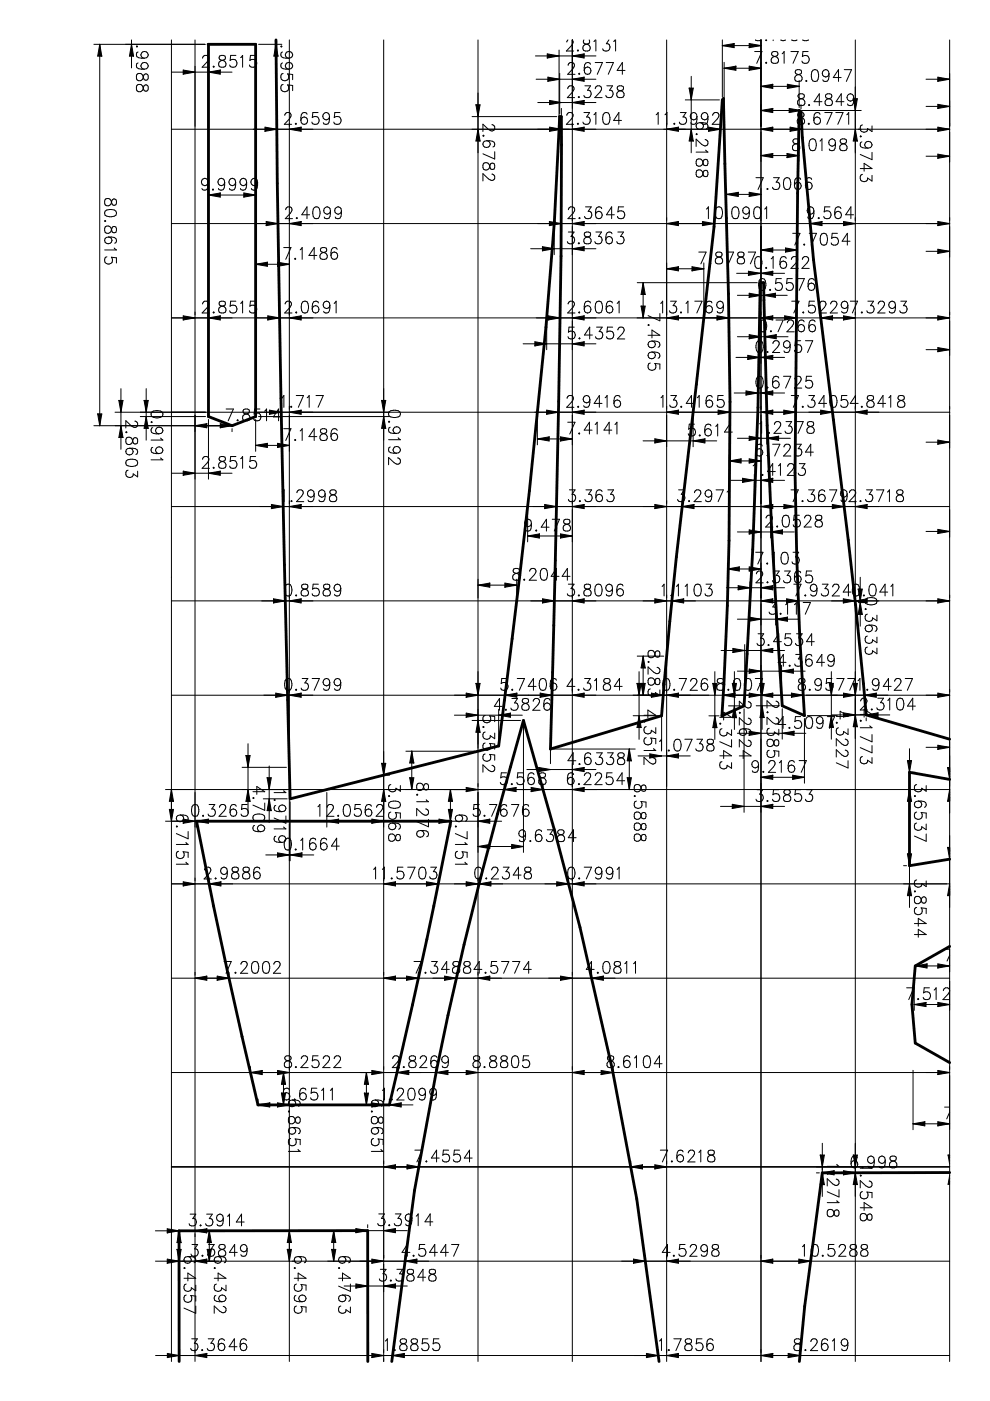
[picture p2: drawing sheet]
<svg xmlns="http://www.w3.org/2000/svg" width="210mm" height="297mm" viewBox="0 0 210 297" stroke-linecap="round" stroke-linejoin="round" font-family="sans-serif">
<g fill="none" stroke="#000" stroke-width=".21">
<path d="M19.9 9.4h23.6M21.1 11.6h.1M21.1 9.4v80.9M21.1 9.4l.5 2.5M21.1 9.4l-.4 2.5h.9M21.1 10l.3 1.8h-.6zM21.1 10.5l.2 1.2h-.3zM21.1 11.1l.1 .5M21.2 11.6l.4 .3M27.9 11.6h.1M27.9 9.4l.4 2.5h-.9zM27.9 10l.3 1.8h-.6z"/>
<path d="M27.9 10.5l.1 1.2h-.3zM27.9 8.5v5.9M27.9 11.1v.5M27.9 11.6l.4 .3M29 15.8a.77 .77 0 0 1 .8-.2 .77 .77 0 0 1 .6 .6l.1 .5a.53 .53 0 0 0 .8 .2 .82 .82 0 0 0-.2-1.2l-.5 .1-.1 .2a.9 .9 0 0 1-.4 1 .9 .9 0 0 1-1.1-.1zM29 18.1a.77 .77 0 0 1 .8-.2 .77 .77 0 0 1 .6 .7l.1 .4a.53 .53 0 0 0 .8 .2 .82 .82 0 0 0-.2-1.2l-.5 .1-.1 .2a.9 .9 0 0 1-.4 1 .9 .9 0 0 1-1.1-.1zM29 9.7l.2 .2-.2 .1zM29.3 11a.69 .69 0 0 0-.3 1l.4 .2 1.2 .1M29.3 13.3a.69 .69 0 0 0-.3 1.1l.4 .2 1.2 .1M36.3 8.5v280.2M36.3 15.3h12.9M38.8 14.9l2.5 .4-2.5 .4z"/>
<path d="M38.9 15l1.9 .3-1.9 .3zM39 15.1l1.2 .2-1.2 .1zM39.1 15.3h.6zM39.1 15.3l-.3 .4M41.3 8.5v280.2M43 12.3l.2-.4 .6-.2a.62 .62 0 0 1 .4 1l-1.3 1.5h1.5M44.2 15.3l2.5-.4v.8zM44.2 14v12.8M44.7 15.3l1.9-.3v.6zM45.3 15.3l1.2-.2v.3zM45.3 14v.2l-.1-.1zM45.8 15.3h.6z"/>
<path d="M46.6 11.9a.5 .5 0 0 0 .2 .8 .9 .9 0 0 1 1 .4 .9 .9 0 0 1-.1 1 .92 .92 0 0 1-1.3-.3 1.19 1.19 0 0 1 1.3-1.2l.1-.5a.8 .8 0 0 0-1.2-.2zM46.7 14.9l-.3 .4M50 11.7h-1.1l-.1 1.1a.83 .83 0 0 1 1.2 0 .83 .83 0 0 1-.1 1.2 .83 .83 0 0 1-1.2-.2M51 12.2l.4-.5v2.5M54.2 11.7h-1.1l-.1 1.1a.83 .83 0 0 1 1.2 0 .83 .83 0 0 1-.1 1.2 .83 .83 0 0 1-1.2-.2M54.8 9.4h5M58.5 11.6h.1M58.5 9.9l.3 1.9h-.6zM58.5 10.5l.2 1.2h-.3zM58.5 8.5v5.9M58.5 9.4l.4 2.5h-.8zM58.5 11v.6"/>
<path d="M58.5 11.6l.4 .3M59.6 9.7l.2 .2-.2 .1zM59.9 11a.69 .69 0 0 0-.3 1l.4 .2 1.2 .1M59.9 13.3a.69 .69 0 0 0-.3 1l.4 .3 1.2 .1M60 15.6a.83 .83 0 0 0-.2 1.2 .83 .83 0 0 0 1.2 .1 .83 .83 0 0 0 0-1.2l1 .1v1.1M60 17.9a.83 .83 0 0 0-.2 1.2 .83 .83 0 0 0 1.2 .1 .83 .83 0 0 0 0-1.2l1 .1v1.1M61.3 8.5v280.2M81.3 8.5v280.2M101.3 8.5v280.2M113.5 11.9h12.8M113.7 16.8h12.6M116 11.4l2.5 .5-2.5 .4z"/>
<path d="M116.1 11.6l1.9 .3-1.9 .3zM116.2 16.4l2.5 .4-2.5 .4zM116.2 11.7l1.2 .2-1.2 .1zM116.3 17.1l-.1 .1M116.3 16.5l1.8 .3-1.8 .3zM116.3 11.8v.1M116.3 11.9l-.3 .4M116.4 16.6l1.2 .2-1.2 .2zM116.5 16.8h.1M116.5 16.8l-.2 .3M116.9 11.9h-.6M117 16.8h-.5"/>
<path d="M118.5 10.6v16.2M118.7 15.5v8.6M120.4 18.8l.2-.5 .7-.1a.63 .63 0 0 1 .3 .9l-1.3 1.6h1.5M120.4 8.5l-.2 .4M120.5 13.9l.2-.5 .6-.1a.63 .63 0 0 1 .4 .9l-1.3 1.6h1.5M121.3 11.9l2.5-.5v.9zM121.3 16.8l2.5-.4v.8zM121.6 10.8h-1.5l1.1-1.2a.86 .86 0 0 0 .1-1.1v280.2M121.9 11.9l1.8-.3v.6zM121.9 16.8l1.8-.3v.6zM122.4 11.9l1.2-.2v.3zM122.4 16.8l1.2-.2v.4z"/>
<path d="M122.5 10.6v.2l-.1-.1zM122.8 15.5v.3l-.1-.1zM123.5 11.8v.1M123.5 16.8h.1M123.5 11.8l-.5 .1M123.5 16.8h-.5M123.8 8.5a.49 .49 0 0 0 .2 .8 .9 .9 0 0 1 1 .4 .9 .9 0 0 1-.1 1 .92 .92 0 0 1-1.3-.4 1.19 1.19 0 0 1 1.3-1.1v-.7M123.8 11.4l-.3 .4M123.8 16.4l-.3 .4M124 18.2h1.2l-.6 .9a.79 .79 0 0 1 .6 1.3 .79 .79 0 0 1-1.4-.2M125.2 13.6a.65 .65 0 0 0-1-.2l-.2 .3-.1 1.2M126.2 13.3h1.5l-1.1 2.5"/>
<path d="M126.2 18.8l.3-.5 .6-.1a.63 .63 0 0 1 .3 .9l-1.3 1.6h1.6M126.2 8.5l-.3 .3M126.3 8.5v2.3M128.5 13.3h1.6l-1.1 2.5M128.7 18.2h1.2l-.7 .9a.79 .79 0 0 1 .6 1.3 .79 .79 0 0 1-1.4-.2M129.1 8.5l-.5 .8a.79 .79 0 0 1 .6 1.2 .79 .79 0 0 1-1.4-.2M130.4 8.5l-.3 .3M130.5 8.5v2.3M131 18.3a.5 .5 0 0 0 .2 .8 .9 .9 0 0 1 1 .5 .9 .9 0 0 1-.1 1 .92 .92 0 0 1-1.3-.4 1.19 1.19 0 0 1 1.3-1.2l.1-.4a.8 .8 0 0 0-1.2-.3zM132.5 14.9h-1.6l1.1-1.6v2.5M141.3 8.5v280.2M146.1 18.7h.9l-.4 2.5z"/>
<path d="M146.1 18.7l.4 .3M146.3 18.8h.6l-.3 1.8zM146.4 18.9h.3l-.1 1.2zM146.5 19l.1 .5M146.5 19h.1M146.6 16.2v16.2M153.2 9.7h8.1M153.2 8.5v12.1M153.5 14.5h7.8M153.5 13.2v13.6M153.7 9.7l1.9-.3v.6zM154.1 14.5l1.8-.3v.6z"/>
<path d="M154.3 9.7l1.2-.2v.3zM154.6 14.5l1.2-.2v.3zM154.8 9.7h.6zM155.5 9.5l-.1 .2M155.7 9.2l-2.5 .5M155.7 9.2v.9l-2.5-.4M155.7 9.2l-.2 .3M155.7 14.5h.1M155.7 14.5h-.5M156 14l-.3 .5M156 14l-2.5 .5M156 14v.9l-2.5-.4"/>
<path d="M158.9 9.4l1.9 .3-1.9 .3zM158.9 14.2l1.9 .3-1.9 .3zM159 9.8l-.2 .3M159 9.5l1.2 .2-1.2 .1zM159 14.3l1.2 .2-1.2 .1zM159.1 9.7l-.1 .1M159.1 9.7h.6zM159.1 14.5h.1M159.1 14.5l-.3 .4M159.7 14.5h-.6M160 10.9h1.6l-1.2 2.5M160.2 8.5l.3 .1 .8-.1v280.2"/>
<path d="M161.3 9.7l-2.5 .4M161.3 9.7l-2.5-.5v.9M161.3 14.5l-2.5-.5v.9M161.3 14.5l-2.5 .4M161.3 18.3h8.1M161.9 18.3l1.8-.3v.6zM162.4 8.5l.1 .1v-.1M162.4 18.3l1.2-.1v.3zM162.5 13.2v.2l-.2-.1zM163 18.3h.5zM163.6 18.2l-.1 .1M163.7 11.1a.5 .5 0 0 0 .3 .8 .9 .9 0 0 1 .9 .4 .9 .9 0 0 1-.1 1 .92 .92 0 0 1-1.3-.3 1.19 1.19 0 0 1 1.3-1.2l.1-.5a.8 .8 0 0 0-1.2-.2z"/>
<path d="M163.8 17.9v.8l-2.5-.4M163.8 17.9l-2.5 .4M163.8 17.9l-.2 .3M163.9 8.5v.1M165.6 8.5l.3 .1 .6-.1M165.8 11.4l.5-.5v2.5M167 18l1.9 .3-1.9 .3zM167.1 18.2l1.2 .1-1.2 .2zM167.2 18.3h.6zM167.2 18.3l-.3 .4M167.7 10.9h1.5l-1.1 2.5M167.9 8.5l.3 .1 .8-.1"/>
<path d="M168.7 14.9a.5 .5 0 0 0 .3 .8 .9 .9 0 0 1 .9 .4 .9 .9 0 0 1-.1 1.1 .92 .92 0 0 1-1.3-.4 1.2 1.2 0 0 1 1.3-1.2l.1-.5a.8 .8 0 0 0-1.2-.2zM169.4 17.1v5.7M169.4 18.3l-2.5-.4v.8M169.4 18.3l-2.5 .4M170.2 8.5l.4 .1 .8-.1M171 17v.3l-.2-.1zM171.3 10.9h-1.1l-.1 1.1a.83 .83 0 0 1 1.3 0 .83 .83 0 0 1-.2 1.2 .83 .83 0 0 1-1.2-.2M172.4 14.9a.7 .7 0 0 1 1 .3 2.25 2.25 0 0 1-.2 2 .77 .77 0 0 1-1.1-.4 2.21 2.21 0 0 1 .3-1.9zM175.8 15.6a1.28 1.28 0 0 1-.7 1.7l-.5-.1-.2-.3M178.3 16.4h-1.6l1.1-1.6v2.5M179 14.8h1.5l-1.1 2.5M181.3 8.5v280.2"/>
<path d="M196.3 16.8h5M198.9 16.5l1.9 .3-1.9 .3zM199 16.6l1.2 .2-1.2 .2zM199.1 16.8h.1M199.1 16.8l-.3 .4M199.7 16.8h-.6M201.3 8.5v280.2M201.3 16.8l-2.5-.4v.8M201.3 16.8l-2.5 .4M36.3 27.4h165M44.1 38.7a1.28 1.28 0 0 1-.6 1.6l-.6-.1-.1-.2M47.6 38.7a1.28 1.28 0 0 1-.6 1.6l-.6-.1-.1-.2"/>
<path d="M50 38.7a1.28 1.28 0 0 1-.7 1.6l-.5-.1-.2-.2M52.3 38.7a1.28 1.28 0 0 1-.6 1.6l-.6-.1-.1-.2M54.6 38.7a1.28 1.28 0 0 1-.6 1.6l-.6-.1-.1-.2M56.2 27l2.5 .4-2.5 .4zM56.3 27.1l1.8 .3-1.8 .3zM56.4 27.2l1.2 .2-1.2 .2zM56.4 27.6l-.2 .2M56.5 27.4h.1M56.5 27.4l-.1 .2M57 27.4h-.5M58.7 26.2v.6M60.4 24.5l.2-.5 .7-.1a.63 .63 0 0 1 .3 .9l-1.3 1.6h1.5"/>
<path d="M61.3 27.4l2.5-.4v.8zM61.9 27.4l1.8-.3v.6zM62.4 27.4l1.2-.2v.4zM62.7 26.1v.3l-.1-.1zM63.5 27.4h.1M63.5 27.4h-.5M63.8 27l-.3 .4M65.1 24.2a.65 .65 0 0 0-1-.2l-.2 .3-.1 1.2M67.4 23.9h-1.1l-.1 1a.83 .83 0 0 1 1.3 0 .83 .83 0 0 1-.2 1.3 .83 .83 0 0 1-1.2-.3M69.9 24.7a1.28 1.28 0 0 1-.7 1.7l-.5-.1-.2-.3M72.1 23.9h-1.1l-.1 1a.83 .83 0 0 1 1.2 0 .83 .83 0 0 1-.1 1.3 .83 .83 0 0 1-1.2-.3M100.1 24.7h17.9"/>
<path d="M100.9 22.2h.9l-.5 2.5zM100.9 22.2l.4 .3M101 22.3h.6l-.3 1.9zM101.2 22.4h.3l-.2 1.2zM101.3 29.6h.1M101.3 22.5v.6M101.3 22.5h.1M101.3 27.4l.5 2.5h-.9zM101.3 28l.3 1.8h-.6zM101.3 28.5l.2 1.2h-.3zM101.3 29.1l.1 .5M101.4 29.6l.4 .3"/>
<path d="M102.5 34.7a.77 .77 0 0 1 .8-.2 .77 .77 0 0 1 .5 .7l.1 .4a.53 .53 0 0 0 .9 .2 .82 .82 0 0 0-.3-1.2l-.5 .1-.1 .2a.9 .9 0 0 1-.4 1 .9 .9 0 0 1-1-.1zM102.5 28.7l.1 .1-.1 .1zM103.2 29.8a1.27 1.27 0 0 1 1.7 .7l-.1 .5-.3 .2M104.3 26.4l.5 .3 .1 .6a.62 .62 0 0 1-1 .4l-1.5-1.4v1.6M104.3 36.9l.5 .3 .1 .6a.62 .62 0 0 1-1 .3l-1.5-1.3v1.6M104.9 32.2v1.5l-2.5-1.1M114 21.7h12.3M116.5 21.3l2.5 .4-2.5 .5zM116.5 27l2.5 .4-2.5 .4zM116.6 21.4l1.9 .3-1.9 .3zM116.6 27.1l1.9 .3-1.9 .3zM116.7 21.6l1.2 .1-1.2 .2z"/>
<path d="M116.7 27.2l1.2 .2-1.2 .2zM116.8 21.7l-.3 .5M116.8 21.7h.1M116.8 27.4h.1M116.8 27.4l-.3 .4M117.4 21.7h-.6M117.4 27.4h-.6M119 23v2.4M119 26.2v.6M120.2 24.5l.2-.5 .7-.1a.63 .63 0 0 1 .3 .9l-1.3 1.6h1.5M121.3 21.7l2.5-.4v.9zM121.3 27.4l2.5-.4v.8z"/>
<path d="M121.9 21.7l1.8-.3v.6zM121.9 27.4l1.8-.3v.6zM122.4 21.7l1.2-.1v.3zM122.4 27.4l1.2-.2v.4zM122.5 26.1v.3l-.1-.1zM122.7 20.5v.2l-.1-.1zM123.5 21.7h.1M123.5 27.4h.1M123.5 21.7h-.5M123.5 27.4h-.5M123.8 23.9h1.2l-.6 .9a.79 .79 0 0 1 .6 1.3 .79 .79 0 0 1-1.4-.2M123.8 21.3l-.3 .4"/>
<path d="M123.8 27l-.3 .4M125.9 24.3l.4-.4v2.5M128.1 24a.7 .7 0 0 1 1.1 .3 2.25 2.25 0 0 1-.2 2 .77 .77 0 0 1-1.1-.4 2.2 2.2 0 0 1 .2-1.9zM131.8 25.5h-1.7l1.1-1.6v2.5M139.1 24.3l.4-.4v2.5M141 24.3l.4-.4v2.5M141.3 27.4l2.5-.4v.8zM141.9 27.4l1.8-.3v.6zM142.4 27.4l1.2-.2v.4zM143 26.1v.3l-.1-.1zM143.5 27.4h.1M143.5 27.4h-.5"/>
<path d="M143.6 27.2l-.1 .2M143.8 27l-.2 .2M144.2 23.9h1.2l-.6 .9a.79 .79 0 0 1 .6 1.3 .79 .79 0 0 1-1.4-.2M145.3 21.2h7.2M146.5 29.6h.1M146.6 28.5l.1 1.2h-.3zM146.6 27.4l.4 2.5h-.9zM146.6 28l.3 1.8h-.6zM146.6 29.1v.5M146.6 29.6l.4 .3M147.7 33.9a.77 .77 0 0 1 .8-.2 .77 .77 0 0 1 .5 .7l.1 .4a.53 .53 0 0 0 .9 .2 .82 .82 0 0 0-.3-1.2l-.5 .1-.1 .2a.9 .9 0 0 1-.4 1 .9 .9 0 0 1-1-.1zM147.7 36.2a.77 .77 0 0 1 .8-.2 .77 .77 0 0 1 .5 .7l.1 .4a.53 .53 0 0 0 .9 .2 .82 .82 0 0 0-.3-1.2l-.5 .1-.1 .3a.9 .9 0 0 1-.4 .9 .9 .9 0 0 1-1-.1z"/>
<path d="M147.7 28.3l.1 .2-.1 .1zM147.8 24.7a1.28 1.28 0 0 1-.7 1.7l-.5-.1-.1-.3M148.4 26a.71 .71 0 0 1 .7 .7 .71 .71 0 0 1-.7 .7M148.4 26l-.5 .1a.71 .71 0 0 0-.3 .8 .71 .71 0 0 0 .7 .5M148.4 26a1.27 1.27 0 0 1 1.7 .7l-.1 .5-.3 .1M149.5 29.6l.5 .2 .1 .7a.63 .63 0 0 1-1 .3l-1.5-1.3v1.5M149.6 31.8l.5 .4h-2.5M150.1 24.7a1.28 1.28 0 0 1-.6 1.7l-.6-.1-.1-.3M150.2 27l2.5 .4-2.5 .4zM150.3 27.1l1.9 .3-1.9 .3zM150.4 27.2l1.2 .2-1.2 .2zM150.5 27.4l-.3 .4"/>
<path d="M150.5 27.4h.1M151.1 27.4h-.6M151.1 24.5l.3-.5 .6-.1a.63 .63 0 0 1 .3 .9l-1.3 1.6h1.6M152.7 26.2v.6M154 40v6.8M160.3 37.7h1.5l-1.1 2.5M161.3 23.4h8.5M161.3 27.4l2.5-.4v.8zM161.3 33h8.1M161.9 23.4l1.8-.3v.6zM161.9 27.4l1.8-.3v.6zM161.9 33l1.8-.3v.6z"/>
<path d="M162.4 23.4l1.2-.1v.3zM162.4 27.4l1.2-.2v.4zM162.4 33l1.2-.2v.3zM162.7 39.9v.3l-.1-.1zM163 33h.5zM163.5 23.4h.1M163.5 27.4h.1M163.5 23.4h-.5M163.5 27.4h-.5M163.6 27.2l-.1 .2M163.6 32.8l-.1 .2M163.6 23.3l-.1 .1"/>
<path d="M163.8 23v.9l-2.5-.5M163.8 32.5v.9l-2.5-.4M163.8 32.5l-.2 .3M163.8 32.5l-2.5 .5M163.8 23l-2.5 .4M163.8 23l-.2 .3M163.8 27l-.2 .2M164 37.7h1.2l-.6 .9a.79 .79 0 0 1 .6 1.3 .79 .79 0 0 1-1.4-.2M166.5 37.8a.7 .7 0 0 1 1 .3 2.25 2.25 0 0 1-.2 2 .77 .77 0 0 1-1.1-.4 2.21 2.21 0 0 1 .3-1.9zM167 32.7l1.8 .3-1.8 .3zM167.1 32.8l1.2 .2-1.2 .1zM167.2 33l-.3 .4"/>
<path d="M167.2 33h.5zM167.4 23.1l1.9 .3-1.9 .3zM167.5 27l2.5 .4-2.5 .4zM167.5 23.3l1.2 .1-1.2 .2zM167.6 27.1l1.9 .3-1.9 .3zM167.6 23.4l-.3 .5M167.6 23.4h.1M167.7 27.2l1.2 .2-1.2 .2zM167.8 27.4l-.3 .4M167.8 27.4h.1M168.2 23.4h-.6M168.2 29.6a.5 .5 0 0 0 .3 .8 .9 .9 0 0 1 .9 .4 .9 .9 0 0 1-.1 1 .92 .92 0 0 1-1.3-.3 1.19 1.19 0 0 1 1.3-1.2l.1-.5a.8 .8 0 0 0-1.2-.2z"/>
<path d="M168.4 27.4h-.6M169.3 24a.5 .5 0 0 0 .2 .8 .9 .9 0 0 1 .9 .4 .9 .9 0 0 1 0 1.1 .92 .92 0 0 1-1.4-.4 1.19 1.19 0 0 1 1.4-1.2l.1-.5a.8 .8 0 0 0-1.2-.2zM169.3 20a.5 .5 0 0 0 .2 .8 .9 .9 0 0 1 1 .5 .9 .9 0 0 1-.1 1 .92 .92 0 0 1-1.3-.4 1.19 1.19 0 0 1 1.3-1.2l.1-.4a.8 .8 0 0 0-1.2-.3zM169.4 28v6.2M169.4 33l-2.5-.5v.9M169.4 33l-2.5 .4M169.8 38a.65 .65 0 0 0-1-.2l-.3 .3-.1 1.2M169.8 23.4l-2.5 .5M169.8 23.4l-2.5-.4v.9M169.8 22.2v.9M170 26.2v.6M170.1 23.4h12.5"/>
<path d="M170.5 31.7v.2l-.1-.1zM171.5 26.1v.3l-.1-.1zM171.6 22.2v.2l-.2-.1zM171.9 29.6a.7 .7 0 0 1 1.1 .3 2.25 2.25 0 0 1-.2 1.9 .77 .77 0 0 1-1.2-.3 2.21 2.21 0 0 1 .3-1.9zM172.1 38a.65 .65 0 0 0-1-.2l-.2 .3-.1 1.2M173.9 29.9l.4-.5v2.5M173.9 24.2a.65 .65 0 0 0-1-.2l-.3 .3-.1 1.2M174.3 21.6h-1.7l1.1-1.7v2.5M174.9 23.9h1.5l-1.1 2.5M175.2 20a.5 .5 0 0 0 .2 .8 .9 .9 0 0 1 .9 .5 .9 .9 0 0 1 0 1 .92 .92 0 0 1-1.4-.4 1.19 1.19 0 0 1 1.4-1.2l.1-.4a.8 .8 0 0 0-1.2-.3zM177.1 30.3a1.28 1.28 0 0 1-.6 1.6l-.6-.1-.1-.2M177.2 23.9h1.5l-1.1 2.5"/>
<path d="M178.3 29.6a.5 .5 0 0 0 .2 .8 .9 .9 0 0 1 .9 .4 .9 .9 0 0 1 0 1 .92 .92 0 0 1-1.4-.3 1.19 1.19 0 0 1 1.4-1.2l.1-.5a.8 .8 0 0 0-1.2-.2zM178.9 21.6h-1.6l1.1-1.7v2.5M179.5 24.3l.4-.4v2.5M180.9 20.9h.9l-.5 2.5zM180.9 20.9l.4 .3M181 20.7a1.28 1.28 0 0 1-.6 1.7l-.6-.1-.1-.3M181 21h.6l-.3 1.9zM181.2 21.1h.3l-.2 1.2zM181.3 21.2v.6M181.3 21.2h.1M181.3 29.6h.1M181.3 27.4l.5 2.5h-.9z"/>
<path d="M181.3 28l.3 1.8h-.6zM181.3 28.5l.2 1.2h-.3zM181.3 29.1l.1 .5M181.4 29.6l.4 .3M182.4 35.7h2.5l-1.7-1.1v1.7M182.5 28.8l.1 .1-.1 .1zM182.7 30.1a.69 .69 0 0 0-.2 1l.4 .2 1.1 .1M182.9 26.5a.79 .79 0 0 0-.2 1.4 .79 .79 0 0 0 1.2-.6l1 .6v-1.2M182.9 37a.79 .79 0 0 0-.2 1.3 .79 .79 0 0 0 1.2-.6l1 .7v-1.2M184.9 32.3v1.6l-2.5-1.1M196.3 33.1h5M196.3 22.6h5"/>
<path d="M198.9 22.3l1.9 .3-1.9 .3zM198.9 27.1l1.9 .3-1.9 .3zM198.9 32.8l1.9 .3-1.9 .3zM199 22.4l1.2 .2-1.2 .1zM199 27.2l1.2 .2-1.2 .2zM199 33l1.2 .1-1.2 .2zM199.1 22.5l.6 .1zM199.1 27.4h.1M199.1 33.1h.1M199.1 33.1l-.3 .5M199.1 22.6l-.3 .4M199.1 27.4l-.3 .4"/>
<path d="M199.7 33.1h-.6M199.7 27.4h-.6M201.3 22.6l-2.5-.5v.9M201.3 27.4l-2.5-.4v.8M201.3 33.1l-2.5-.4v.9M201.3 27.4l-2.5 .4M201.3 33.1l-2.5 .5M201.3 22.6l-2.5 .4M22.3 42.3a.77 .77 0 0 1 .8-.2 .77 .77 0 0 1 .5 .7l.1 .4a.53 .53 0 0 0 .9 .2 .82 .82 0 0 0-.3-1.2l-.5 .1-.1 .2a.9 .9 0 0 1-.4 1 .9 .9 0 0 1-1-.1zM22.3 44.8a2.03 2.03 0 0 1 2.3 0 .7 .7 0 0 1-.4 1 2.25 2.25 0 0 1-1.9-.2zM22.3 48.1a.77 .77 0 0 1 .8-.2 .77 .77 0 0 1 .5 .7l.1 .4a.53 .53 0 0 0 .9 .2 .82 .82 0 0 0-.3-1.2l-.5 .1-.1 .3a.9 .9 0 0 1-.4 .9 .9 .9 0 0 1-1-.1zM22.3 46.7l.1 .2-.1 .1z"/>
<path d="M22.7 54.4a.83 .83 0 0 0-.3 1.3 .83 .83 0 0 0 1.2 .1 .83 .83 0 0 0 0-1.3l1.1 .2v1.1M23 50.3a1.27 1.27 0 0 1 1.7 .6l-.1 .6-.3 .1M24.2 52.6l.5 .4h-2.5M36.3 47.4h165M44.2 41.4h10M44.2 40.1v6.7M44.7 41.4l1.9-.3v.5zM45.2 40.1v.2l-.2-.1zM45.3 41.4l1.2-.2v.3zM46.4 41.3v.1M46.4 41.3l-.6 .1M46.7 40.9l-2.5 .5"/>
<path d="M46.7 40.9v.9l-2.5-.4M46.7 40.9l-.3 .4M51.8 41.1l1.8 .3-1.8 .2zM51.9 41.2l1.2 .2-1.2 .1zM52 41.4l-.3 .4M52 41.3v.1M52.5 41.4h-.5M54.2 41.4l-2.5 .4M54.2 41.4l-2.5-.5v.9M54.2 40.1v14.7M54.2 56h7.1M54.7 56l1.9-.3v.6z"/>
<path d="M55.3 56l1.2-.1v.3zM56.4 56h-.6M56.4 56h.1M56.4 47l2.5 .4-2.5 .4zM56.5 47.1l1.9 .3-1.9 .3zM56.6 47.2l1.2 .2-1.2 .2zM56.7 55.6l-2.5 .4M56.7 55.6v.9l-2.5-.5M56.7 55.6l-.3 .4M56.7 47.4h.1M56.7 47.4l-.3 .4M57.3 47.4h-.6"/>
<path d="M58.9 46.2v.6M58.9 55.7l1.9 .3-1.9 .3zM59 55.9l1.2 .1-1.2 .2zM59.1 56h.1M59.1 56l-.3 .5M59.7 56h-.6M60.1 52.5h1.6l-1.1 2.5M60.6 44.5l.2-.5 .7-.1a.62 .62 0 0 1 .3 .9l-1.3 1.6h1.5M61.3 56l-2.5-.4v.9M61.3 47.4l2.5-.4v.8zM61.3 56l-2.5 .5M61.9 47.4l1.8-.3v.6z"/>
<path d="M62.4 47.4l1.2-.2v.4zM62.6 54.8v.2l-.1-.1zM62.9 46.1v.3l-.1-.1zM63.5 47.4h.1M63.5 47.4h-.5M63.7 53l.4-.5v2.5M63.8 47l-.3 .4M65.7 45.5h-1.7l1.1-1.6v2.5M66.7 44a.7 .7 0 0 1 1 .3 2.25 2.25 0 0 1-.2 2 .77 .77 0 0 1-1.1-.4 2.21 2.21 0 0 1 .3-1.9zM67.2 54.2h-1.7l1.1-1.7v2.5M68.1 52.6a.5 .5 0 0 0 .2 .8 .9 .9 0 0 1 .9 .5 .9 .9 0 0 1 0 1 .92 .92 0 0 1-1.4-.4 1.19 1.19 0 0 1 1.4-1.2l.1-.4a.8 .8 0 0 0-1.2-.3zM70.1 44.7a1.28 1.28 0 0 1-.7 1.7l-.5-.1-.2-.3"/>
<path d="M71.5 52.9a.65 .65 0 0 0-1-.3l-.2 .4-.1 1.2M72.4 44.7a1.28 1.28 0 0 1-.6 1.7l-.6-.1-.1-.3M112.5 52.7h13.8M115 52.3l2.5 .4-2.5 .5zM115.1 52.4l1.9 .3-1.9 .3zM115.2 52.6l1.2 .1-1.2 .2zM115.3 52.7h.1M115.3 52.7l-.3 .5M115.9 52.7h-.6M116.5 47l2.5 .4-2.5 .4zM116.6 47.1l1.8 .3-1.8 .3zM116.6 47.7l-.1 .1"/>
<path d="M116.7 47.2l1.2 .2-1.2 .2zM116.8 47.4l-.2 .3M116.8 47.4h.1M117.3 47.4h-.5M117.5 48v6M119 46.2v.6M120.5 49.2h1.2l-.6 .9a.79 .79 0 0 1 .6 1.3 .79 .79 0 0 1-1.4-.2M120.5 44.5l.3-.5 .6-.1a.63 .63 0 0 1 .3 .9l-1.3 1.6h1.6M121.3 47.4l2.5-.4v.8zM121.3 52.7l2.5-.4v.9zM121.9 47.4l1.8-.3v.6zM121.9 52.7l1.8-.3v.6z"/>
<path d="M122.4 47.4l1.2-.2v.4zM122.4 52.7l1.2-.1v.3zM122.7 51.5v.2l-.1-.1zM122.9 46.1v.3l-.1-.1zM123.5 47.4h.1M123.5 52.7h.1M123.5 52.7h-.5M123.5 47.4h-.5M123.8 52.3l-.3 .4M123.8 47l-.3 .4M124 49.3a.5 .5 0 0 0 .2 .8 .9 .9 0 0 1 1 .5 .9 .9 0 0 1-.1 1 .92 .92 0 0 1-1.3-.4 1.19 1.19 0 0 1 1.3-1.2l.1-.4a.8 .8 0 0 0-1.2-.3zM124.1 43.9h1.2l-.6 .9a.79 .79 0 0 1 .6 1.3 .79 .79 0 0 1-1.4-.2"/>
<path d="M126.3 49.2h1.2l-.6 .9a.79 .79 0 0 1 .6 1.3 .79 .79 0 0 1-1.4-.2M127.6 44.2a.65 .65 0 0 0-1-.2l-.2 .3-.1 1.2M129.8 49.6a.65 .65 0 0 0-1-.3l-.3 .4-.1 1.2M130.2 45.5h-1.6l1.1-1.6v2.5M131 49.2h1.2l-.6 .9a.79 .79 0 0 1 .6 1.3 .79 .79 0 0 1-1.4-.2M132.2 43.9h-1.1l-.1 1a.83 .83 0 0 1 1.3 0 .83 .83 0 0 1-.2 1.3 .83 .83 0 0 1-1.2-.3M135.1 59.9h25.5M136.4 59.9v7.5M136.4 59.9l.4 2.5M136.4 59.9l-.5 2.5h.9M141.3 47.4l2.5-.4v.8zM141.3 57h7.9"/>
<path d="M141.9 47.4l1.8-.3v.6zM141.9 57l1.8-.3v.6zM142.4 47.4l1.2-.2v.4zM142.4 57l1.2-.2v.3zM143.5 47.4h.1M143.5 57h.1M143.5 57h-.5M143.5 47.4h-.5M143.6 56.8l-.1 .2M143.6 47.2l-.1 .2M143.8 56.5v.9l-2.5-.4M143.8 56.5l-2.5 .5"/>
<path d="M143.8 56.5l-.2 .3M143.8 47l-.2 .2M146.8 56.7l1.9 .3-1.9 .3zM146.9 56.8l1.2 .2-1.2 .1zM147 57h.1M147 57l-.3 .4M147.6 57h-.6M148.2 53.4h1.5l-1.1 2.5M148.9 47l2.5 .4-2.5 .4zM149 47.1l1.9 .3-1.9 .3zM149.1 47.2l1.2 .2-1.2 .2zM149.2 57l-2.5-.5v.9"/>
<path d="M149.2 57l-2.5 .4M149.2 55.7v11.1M149.2 47.4h.1M149.2 47.4l-.3 .4M149.8 44.3l.4-.4v2.5M149.8 47.4h-.6M150.6 55.7v.2l-.1-.1zM151.4 46.2v.6M151.9 53.6a.5 .5 0 0 0 .2 .8 .9 .9 0 0 1 1 .4 .9 .9 0 0 1-.1 1 .92 .92 0 0 1-1.3-.3 1.19 1.19 0 0 1 1.3-1.2l.1-.5a.8 .8 0 0 0-1.2-.2zM152 44a.7 .7 0 0 1 1.1 .3 2.25 2.25 0 0 1-.2 2 .77 .77 0 0 1-1.2-.4 2.21 2.21 0 0 1 .3-1.9zM154 53.4h1.5l-1.1 2.5M154 41.2h7.3"/>
<path d="M154.1 46.1v.3l-.1-.1zM154.6 41.2l1.8-.3v.6zM155.1 41.2l1.2-.1v.3zM155.5 44a.7 .7 0 0 1 1.1 .3 2.25 2.25 0 0 1-.2 2 .77 .77 0 0 1-1.2-.4 2.21 2.21 0 0 1 .3-1.9zM155.7 41.2h.5zM156.2 57.9h10.1M156.4 40.9l-.2 .3M156.5 40.8l-2.5 .4M156.5 40.8v.9l-2.5-.5M156.5 40.8l-.1 .1M156.5 53.6a.5 .5 0 0 0 .3 .8 .9 .9 0 0 1 .9 .4 .9 .9 0 0 1-.1 1 .92 .92 0 0 1-1.3-.3 1.2 1.2 0 0 1 1.3-1.2l.1-.5a.8 .8 0 0 0-1.2-.2zM158.6 53.4h1.6l-1.1 2.5"/>
<path d="M158.7 57.5l2.5 .4-2.5 .5zM158.8 57.7l1.8 .2-1.8 .3zM158.9 57.8l1.2 .1-1.2 .2zM158.9 44.7a1.28 1.28 0 0 1-.6 1.7l-.6-.1-.1-.3M158.9 40.9l1.9 .3-1.9 .3zM159 57.9v.1M159 58l-.3 .4M159 41.1l1.2 .1-1.2 .2zM159.1 41.2h.6zM159.1 41.2l-.3 .5M159.5 57.9l-.5 .1M160.3 54.5a.7 .7 0 0 1 1.1 .4 2.25 2.25 0 0 1-.2 1.9 .77 .77 0 0 1-1.1-.4 2.21 2.21 0 0 1 .2-1.9z"/>
<path d="M161.2 59.2v1.4M161.2 59.2a.7 .7 0 0 1 1.1 .3 2.25 2.25 0 0 1-.2 2 .77 .77 0 0 1-1.2-.4 2.2 2.2 0 0 1 .3-1.9zM161.3 44.9l-.1-.6a.7 .7 0 0 0-1.1-.3 2.01 2.01 0 0 0 0 2.3 .73 .73 0 0 0 1.1-.4l.1-.6M161.3 53h7.8M161.3 57.9l2.5-.4v.9zM161.3 41.2l-2.5-.4v.9M161.3 41.2l-2.5 .5M161.9 53l1.8-.3v.6zM161.9 57.9l1.8-.2v.5zM162.1 44.3l.4-.4v2.5M162.4 53l1.2-.1v.3zM162.4 57.9l1.2-.1v.3z"/>
<path d="M162.5 56.7v.2l-.2-.1zM163.5 54.9l.4-.5v2.5M163.5 53h.1M163.5 57.9v.1M163.5 57.9h-.5M163.5 53h-.5M163.6 57.8l-.1 .1M163.6 52.9l-.1 .1M163.8 52.6v.9l-2.5-.5M163.8 57.5l-.2 .3M163.8 52.6l-2.5 .4M163.8 52.6l-.2 .3"/>
<path d="M165.7 59.1h-1.1l-.2 1a.83 .83 0 0 1 1.3 0 .83 .83 0 0 1-.1 1.3 .83 .83 0 0 1-1.3-.3M166.7 52.7l1.8 .3-1.8 .3zM166.7 54.8a.65 .65 0 0 0-1-.3l-.2 .4-.1 1.2M166.8 52.9l1.2 .1-1.2 .2zM166.9 53h.1M166.9 53l-.3 .5M167.4 53h-.5M167.8 55l.2-.5 .7-.1a.62 .62 0 0 1 .3 1l-1.3 1.5h1.5M168 59.1h-1.1l-.1 1a.83 .83 0 0 1 1.2 0 .83 .83 0 0 1-.1 1.3 .83 .83 0 0 1-1.2-.3M168.1 49.5h1.5l-1.1 2.5M169 59.1h1.5l-1.1 2.5M169.1 53l-2.5-.4v.9"/>
<path d="M169.1 53l-2.5 .5M169.1 48v6.3M170.1 55l.3-.5 .6-.1a.63 .63 0 0 1 .3 1l-1.3 1.5h1.6M170.5 51.7v.3l-.1-.1zM171.6 49.5h1.5l-1.1 2.5M171.8 46.2v.6M171.8 47.4l2.5-.4v.8zM172.3 47.4l1.9-.3v.6zM172.6 44.7a1.28 1.28 0 0 1-.7 1.7l-.5-.1-.2-.3M172.7 59.4a.65 .65 0 0 0-1.1-.2l-.2 .3-.1 1.2M172.9 47.4l1.2-.2v.4zM173.6 46.1v.3l-.1-.1z"/>
<path d="M174 47.4h.1M174 47.4h-.6M174.2 49.6a.7 .7 0 0 1 1.1 .3 2.25 2.25 0 0 1-.2 2 .77 .77 0 0 1-1.1-.4 2.21 2.21 0 0 1 .2-1.9zM174.3 47l-.3 .4M176 43.9h-1.1l-.2 1a.83 .83 0 0 1 1.3 0 .83 .83 0 0 1-.1 1.3 .83 .83 0 0 1-1.2-.3M177.6 49.5h-1.2l-.1 1a.83 .83 0 0 1 1.3 0 .83 .83 0 0 1-.2 1.3 .83 .83 0 0 1-1.2-.3M178.3 44.2a.65 .65 0 0 0-1-.2l-.2 .3-.1 1.2M178.8 47l2.5 .4-2.5 .4zM178.9 47.1l1.9 .3-1.9 .3zM179 47.2l1.2 .2-1.2 .2zM179.1 47.4h.1M179.1 47.4l-.3 .4"/>
<path d="M179.7 47.4h-.6M180.2 51.1h-1.6l1.1-1.6v2.5M181 45.5h-1.7l1.1-1.6v2.5M196.3 53.3h5M198.9 47.1l1.9 .3-1.9 .3zM198.9 53l1.9 .3-1.9 .3zM199 47.2l1.2 .2-1.2 .2zM199 53.1l1.2 .2-1.2 .1zM199.1 47.4h.1M199.1 53.3h.6zM199.1 53.3l-.3 .4M199.1 47.4l-.3 .4"/>
<path d="M199.7 47.4h-.6M201.3 47.4l-2.5-.4v.8M201.3 53.3l-2.5-.5v.9M201.3 53.3l-2.5 .4M201.3 47.4l-2.5 .4M36.3 67.4h165M38.8 67l2.5 .4-2.5 .4zM38.9 67.1l1.9 .3-1.9 .3zM39 67.2l1.2 .2-1.2 .2zM39.1 67.4h.6zM39.1 67.4l-.3 .4M43 64.5l.2-.5 .6-.1a.63 .63 0 0 1 .4 .9l-1.3 1.6h1.5"/>
<path d="M44.2 67.4l2.5-.4v.8zM44.2 66.2v.6M44.7 67.4l1.9-.3v.6zM45.3 67.4l1.2-.2v.4zM45.3 66.1v.3l-.1-.1zM45.8 67.4h.6zM46.6 64a.5 .5 0 0 0 .2 .8 .9 .9 0 0 1 1 .4 .9 .9 0 0 1-.1 1.1 .92 .92 0 0 1-1.3-.4 1.19 1.19 0 0 1 1.3-1.2l.1-.5a.8 .8 0 0 0-1.2-.2zM46.7 67l-.3 .4M50 63.9h-1.1l-.1 1a.83 .83 0 0 1 1.2 0 .83 .83 0 0 1-.1 1.3 .83 .83 0 0 1-1.2-.3M51 64.3l.4-.4v2.5M54.2 63.9h-1.1l-.1 1a.83 .83 0 0 1 1.2 0 .83 .83 0 0 1-.1 1.3 .83 .83 0 0 1-1.2-.3M56.8 67l2.5 .4-2.5 .4z"/>
<path d="M56.9 67.1l1.8 .3-1.8 .3zM57 67.2l1.2 .2-1.2 .2zM57.1 67.4h.5zM57.1 67.4l-.3 .4M59.3 66.2v.6M60.5 64.5l.2-.5 .6-.1a.62 .62 0 0 1 .4 .9l-1.3 1.6h1.5M61.3 67.4l2.5-.4v.8zM61.9 67.4l1.8-.3v.6zM62.4 67.4l1.2-.2v.4zM62.8 66.1v.3l-.1-.1zM63 67.4h.5zM63.8 67l-.3 .4"/>
<path d="M64.2 64a.7 .7 0 0 1 1.1 .3 2.25 2.25 0 0 1-.2 2 .77 .77 0 0 1-1.1-.4 2.21 2.21 0 0 1 .2-1.9zM67.5 64.2a.65 .65 0 0 0-1-.2l-.2 .3-.1 1.2M69.9 64.7a1.28 1.28 0 0 1-.6 1.7l-.6-.1-.1-.3M70.9 64.3l.4-.4v2.5M110.9 72.9h15.4M113.4 72.5l2.5 .4-2.5 .4zM113.5 72.6l1.9 .3-1.9 .3zM113.6 72.7l1.2 .2-1.2 .2zM113.7 72.9l-.3 .4M113.7 72.9h.6zM115.9 68v6.1M116.2 67l2.5 .4-2.5 .4z"/>
<path d="M116.3 67.1l1.9 .3-1.9 .3zM116.4 67.2l1.2 .2-1.2 .2zM116.5 67.4h.6zM116.5 67.4l-.3 .4M118.7 66.2v.6M120.5 64.5l.2-.5 .6-.1a.63 .63 0 0 1 .4 .9l-1.3 1.6h1.5M121.3 67.4l2.5-.4v.8zM121.3 72.9l2.5-.4v.8zM121.7 69.4h-1.1l-.1 1a.83 .83 0 0 1 1.3 0 .83 .83 0 0 1-.2 1.3 .83 .83 0 0 1-1.2-.3M121.9 67.4l1.8-.3v.6zM121.9 72.9l1.8-.3v.6zM122.4 67.4l1.2-.2v.4z"/>
<path d="M122.4 72.9l1.2-.2v.4zM122.8 66.1v.3l-.1-.1zM122.9 71.6v.3l-.1-.1zM123 67.4h.5zM123 72.9h.5zM123.6 72.7l-.1 .2M123.8 72.5l-.2 .2M123.8 67l-.3 .4M125.2 64.2a.65 .65 0 0 0-1-.2l-.2 .3-.1 1.2M125.6 71h-1.7l1.1-1.6v2.5M126.5 69.4h1.2l-.7 .9a.79 .79 0 0 1 .6 1.3 .79 .79 0 0 1-1.3-.2M126.5 64a.7 .7 0 0 1 1.1 .3 2.25 2.25 0 0 1-.2 2 .77 .77 0 0 1-1.1-.4 2.21 2.21 0 0 1 .2-1.9z"/>
<path d="M129.8 64.2a.65 .65 0 0 0-1-.2l-.2 .3-.1 1.2M129.9 69.4h-1.1l-.1 1a.83 .83 0 0 1 1.2 0 .83 .83 0 0 1-.1 1.3 .83 .83 0 0 1-1.2-.3M130.9 64.3l.4-.4v2.5M131 70l.3-.5 .6-.1a.62 .62 0 0 1 .3 .9l-1.3 1.6h1.6M135.9 64.9l.5 2.5M135.9 64.9h.9l-.4 2.5M135.9 64.9l.5 .3M136.1 65h.6l-.3 1.9zM136.2 65.1h.3l-.1 1.2zM136.4 65.2v.6zM136.4 60.5l.3 1.8h-.6zM136.4 61l.1 1.2h-.3z"/>
<path d="M136.4 61.6v.5zM136.4 62.1l.4 .3M137.4 71.1h2.5l-1.7-1.1v1.6M137.5 68.8l.1 .1-.1 .1zM137.9 77a.83 .83 0 0 0-.3 1.2 .83 .83 0 0 0 1.2 .1 .83 .83 0 0 0 0-1.2l1.1 .1v1.1M138.2 72.3a1.27 1.27 0 0 1 1.7 .7l-.1 .5-.3 .1M138.2 74.6a1.27 1.27 0 0 1 1.7 .7l-.1 .5-.3 .2M139.9 66.5v1.5l-2.5-1.1M140.1 64.3l.4-.4v2.5M141.3 67.4l2.5-.4v.8zM141.9 67.4l1.8-.3v.6zM142.2 63.9h1.2l-.7 .9a.79 .79 0 0 1 .6 1.3 .79 .79 0 0 1-1.4-.2"/>
<path d="M142.4 67.4l1.2-.2v.4zM143 67.4h.5zM143.6 67.2l-.1 .2M143.8 67l-.2 .2M144.4 66.1v.3l-.1-.1zM145.4 64.3l.5-.4v2.5M147.3 63.9h1.5l-1.1 2.5M151 64.2a.65 .65 0 0 0-1-.2l-.3 .3-.1 1.2M152 67l2.5 .4-2.5 .4zM152.1 67.1l1.9 .3-1.9 .3zM152.2 67.2l1.2 .2-1.2 .2zM152.3 67.4h.6z"/>
<path d="M152.3 67.4l-.3 .4M153.4 64.7a1.28 1.28 0 0 1-.7 1.7l-.5-.1-.1-.3M154.5 66.2v.6M156.1 75.8h10.2M156.3 71.4h10.8M156.3 62.6h10.6M158.6 75.3l2.5 .5-2.5 .4zM158.7 75.5l1.8 .3-1.8 .3zM158.8 75.9l-.2 .3M158.8 75.6l1.2 .2-1.2 .1zM158.8 62.2l2.5 .4-2.5 .5zM158.8 71l2.5 .4-2.5 .4z"/>
<path d="M158.9 75.8h.5zM158.9 75.8l-.1 .1M158.9 71.1l1.9 .3-1.9 .3zM158.9 62.3l1.9 .3-1.9 .3zM159 62.5l1.2 .1-1.2 .2zM159 71.2l1.2 .2-1.2 .1zM159.1 62.6h.1M159.1 71.4h.1M159.1 71.4l-.3 .4M159.1 62.6l-.3 .5M159.7 71.4h-.6M159.7 62.6h-.6"/>
<path d="M160.6 72.4a.7 .7 0 0 1 1.1 .3 2.25 2.25 0 0 1-.2 1.9 .77 .77 0 0 1-1.1-.3 2.21 2.21 0 0 1 .2-1.9zM160.6 79.9a.7 .7 0 0 1 1.1 .4 2.25 2.25 0 0 1-.2 1.9 .77 .77 0 0 1-1.1-.4 2.21 2.21 0 0 1 .2-1.9zM161 68.9l.1-.6a.74 .74 0 0 1 1.1-.3 2.14 2.14 0 0 1 0 2.2 .77 .77 0 0 1-1.1-.3l-.1-.6M161.1 68v9M161.3 67.4l2.5-.4v.8zM161.3 75.8l2.5-.5v.9zM161.9 67.4l1.8-.3v.6zM161.9 75.8l1.8-.3v.6zM161.9 62.6l2.5-.4v.9zM161.9 60.6v3.3M162.1 71.4l2.5-.4v.8zM162.1 68v4.6"/>
<path d="M162.4 67.4l1.2-.2v.4zM162.4 75.8l1.2-.2v.3zM162.5 62.6l1.8-.3v.6zM162.6 71.4l1.9-.3v.6zM162.7 74.5v.2l-.1-.1zM163 67.4h.5zM163 75.8h.5zM163 62.6l1.2-.1v.3zM163.2 71.4l1.2-.2v.3zM163.3 61.3v.3l-.1-.1zM163.5 70.1v.2l-.2-.1zM163.6 75.6l-.1 .2"/>
<path d="M163.6 67.2l-.1 .2M163.8 75.3l-.2 .3M163.8 67l-.2 .2M163.9 72.8l.2-.4 .7-.2a.62 .62 0 0 1 .3 1l-1.3 1.5h1.5M164.1 62.6h-.5M164.1 62.6h.1M164.3 71.4h.1M164.3 71.4h-.6M164.4 62.2l-.3 .4M164.5 67.8h1.6l-1.1 2.5M164.6 71l-.3 .4M166.1 79.8h1.6l-1.1 2.5"/>
<path d="M166.4 67l2.5 .4-2.5 .4zM166.5 67.1l1.8 .3-1.8 .3zM166.6 67.6l-.2 .2M166.6 67.2l1.2 .2-1.2 .2zM166.7 67.4h.5zM166.7 67.4l-.1 .2M166.9 68.4l.3-.4 .6-.2a.63 .63 0 0 1 .4 1l-1.4 1.5h1.6M167.5 73.1a1.28 1.28 0 0 1-.6 1.6l-.6-.1-.1-.2M167.9 63.9h1.5l-1.1 2.5M168.9 66.2v.6M169.8 72.2h-1.1l-.2 1.1a.83 .83 0 0 1 1.3 0 .83 .83 0 0 1-.1 1.2 .83 .83 0 0 1-1.3-.2M170.3 66.1v.3l-.1-.1z"/>
<path d="M170.5 68.2a.65 .65 0 0 0-1-.2l-.2 .3-.1 1.2M170.8 72.2h1.5l-1.1 2.5M172.1 79.8h-1.1l-.1 1.1a.83 .83 0 0 1 1.2-.1 .83 .83 0 0 1-.1 1.3 .83 .83 0 0 1-1.2-.3M172.7 63.9h-1.1l-.1 1a.83 .83 0 0 1 1.2 0 .83 .83 0 0 1-.1 1.3 .83 .83 0 0 1-1.2-.3M172.8 68.2a.65 .65 0 0 0-1-.2l-.2 .3-.1 1.2M173.8 64.5l.2-.5 .7-.1a.62 .62 0 0 1 .3 .9l-1.3 1.6h1.5M174 67.4l2.5-.4v.8zM174 66.2v.6M174.6 67.4l1.8-.3v.6zM175.1 67.4l1.2-.2v.4zM175.7 67.4h.5zM176.1 64.5l.3-.5 .6-.1a.63 .63 0 0 1 .3 .9l-1.3 1.6h1.6"/>
<path d="M176.5 67l-.3 .4M178.8 67l2.5 .4-2.5 .4zM178.9 67.1l1.9 .3-1.9 .3zM179 67.2l1.2 .2-1.2 .2zM179.1 67.4h.6zM179.1 67.4l-.3 .4M179.8 64.7a1.28 1.28 0 0 1-.7 1.7l-.5-.1-.1-.3M180.3 63.9h1.5l-1.1 2.5M182.7 66.1v.3l-.1-.1zM184 63.9h1.2l-.6 .9a.79 .79 0 0 1 .6 1.3 .79 .79 0 0 1-1.4-.2M186.2 64.5l.3-.5 .6-.1a.63 .63 0 0 1 .3 .9l-1.3 1.6h1.6M189.9 64.7a1.28 1.28 0 0 1-.7 1.7l-.5-.1-.2-.3"/>
<path d="M191 63.9h1.2l-.6 .9a.79 .79 0 0 1 .6 1.3 .79 .79 0 0 1-1.4-.2M196.3 74.1h5M198.9 67.1l1.9 .3-1.9 .3zM198.9 73.8l1.9 .3-1.9 .3zM199 67.2l1.2 .2-1.2 .2zM199 74l1.2 .1-1.2 .2zM199.1 67.4h.6zM199.1 74.1h.6zM199.1 74.1l-.3 .5M199.1 67.4l-.3 .4M201.3 67.4l-2.5-.4v.8M201.3 74.1l-2.5-.4v.9"/>
<path d="M201.3 74.1l-2.5 .5M201.3 67.4l-2.5 .4M19.9 90.3h29.3M20.7 87.8l.4 2.5M20.7 87.8h.9l-.5 2.5M20.7 87.8l.4 .3M20.8 87.9h.6l-.3 1.8zM21 88h.3l-.2 1.2zM21.1 88.1v.5M21.1 88.1h.1M24.4 87.4h176.9M25.2 84.9h.9l-.5 2.5z"/>
<path d="M25.2 84.9l.4 .3M25.3 85h.6l-.3 1.8zM25.5 85.1h.3l-.2 1.2zM25.6 85.2v.5zM25.6 82.4v12.9M25.6 90.3l.5 2.5h-.9zM25.6 90.8l.3 1.9h-.6zM25.6 91.4l.2 1.2h-.3zM25.6 91.9l.1 .6zM25.7 92.5l.4 .3M26.8 92.9a.77 .77 0 0 1 .8-.2 .77 .77 0 0 1 .5 .7l.1 .4a.53 .53 0 0 0 .9 .2 .82 .82 0 0 0-.3-1.2l-.5 .1-.1 .2a.9 .9 0 0 1-.4 1 .9 .9 0 0 1-1-.1zM26.8 97.7a2.03 2.03 0 0 1 2.3 0 .7 .7 0 0 1-.4 1.1 2.25 2.25 0 0 1-1.9-.2z"/>
<path d="M26.8 91.5l.1 .1-.1 .1zM27.2 99.7a.79 .79 0 0 0-.2 1.4 .79 .79 0 0 0 1.2-.6l1 .6v-1.2M27.5 95a1.27 1.27 0 0 1 1.7 .7l-.1 .5-.3 .2M28.6 89.3l.5 .2 .1 .7a.62 .62 0 0 1-1 .3l-1.5-1.3v1.5M29.7 88.3h13.9M30.6 84.9h.8l-.4 2.5zM30.6 84.9l.4 .3M30.7 85h.6l-.3 1.8zM30.8 85.1h.3l-.1 1.2zM31 85.2v.5zM31 89.4l.1 1.2h-.3zM31 82.4v10.9"/>
<path d="M31 88.3l.4 2.5h-.8zM31 88.9l.3 1.8h-.6zM31 90v.5zM31 90.5l.4 .3M32.1 89.4l.2 .1-.2 .1zM32.1 87.4a2.03 2.03 0 0 1 2.3 0 .7 .7 0 0 1-.3 1.1 2.25 2.25 0 0 1-2-.2zM32.4 90.7a.69 .69 0 0 0-.3 1l.4 .2 1.2 .1M32.4 94.8a.69 .69 0 0 0-.3 1.1l.4 .2 1.2 .1M34.1 92.9l.4 .4h-2.5M34.1 97.1l.4 .4h-2.5M38.8 99.9l2.5 .4-2.5 .5zM41.3 90.3l2.5-.5v.9z"/>
<path d="M41.9 90.3l1.8-.3v.6zM42.4 90.3l1.2-.2v.3zM43 97.4l.2-.5 .6-.1a.62 .62 0 0 1 .4 .9l-1.3 1.6h1.5M43.5 90.2v.1M43.5 90.2l-.5 .1M43.8 89.8l-.3 .4M44.2 88.9v12.7M45.3 99.1v.2l-.1-.1zM46.6 96.9a.5 .5 0 0 0 .2 .8 .9 .9 0 0 1 1 .5 .9 .9 0 0 1-.1 1 .92 .92 0 0 1-1.3-.4 1.19 1.19 0 0 1 1.3-1.2l.1-.4a.8 .8 0 0 0-1.2-.3zM46.7 99.9l-.3 .4M46.8 90l1.8 .3-1.8 .3zM46.9 90.1l1.2 .2-1.2 .1z"/>
<path d="M47 90.3l-.3 .4M47 90.2v.1M47.5 90.3h-.5M47.9 86.7h1.6l-1.1 2.5M49.2 90.9v.6M49.2 90.3l-2.5-.5v.9M49.2 90.3l-2.5 .4M50 96.8h-1.1l-.1 1.1a.83 .83 0 0 1 1.2-.1 .83 .83 0 0 1-.1 1.3 .83 .83 0 0 1-1.2-.3M50.4 89v.2l-.1-.1zM51 97.3l.4-.5v2.5M51.7 86.8a.5 .5 0 0 0 .2 .9 .9 .9 0 0 1 .9 .4 .9 .9 0 0 1 0 1 .92 .92 0 0 1-1.4-.4 1.19 1.19 0 0 1 1.4-1.1l.1-.5a.8 .8 0 0 0-1.2-.3zM54.2 88.9v6.8"/>
<path d="M54.2 94.4h7.1M54.2 96.8h-1.1l-.1 1.1a.83 .83 0 0 1 1.2-.1 .83 .83 0 0 1-.1 1.3 .83 .83 0 0 1-1.2-.3M54.7 94.4l1.9-.3v.6zM54.8 88.3h27.8M55.1 86.7h-1.1l-.1 1.1a.83 .83 0 0 1 1.2 0 .83 .83 0 0 1-.1 1.2 .83 .83 0 0 1-1.2-.3M55.3 94.4l1.2-.1v.3zM55.8 94.4h.6zM56.1 87.2l.4-.5v2.5M56.7 94v.9l-2.5-.5M56.7 94l-2.5 .4M56.7 94l-.3 .4M57.1 87l2.5 .4-2.5 .4z"/>
<path d="M57.2 87.7l-.1 .1M57.2 87.1l1.9 .3-1.9 .3zM57.3 87.6l-.1 .1M57.3 87.2l1.2 .2-1.2 .2zM57.4 87.4l-.1 .2M57.4 87.4h.1M58 87.4h-.6M58.9 94.1l1.9 .3-1.9 .3zM59 94.3l1.2 .1-1.2 .2zM59.1 94.4h.6zM59.1 94.4l-.3 .5M59.6 88.4h-1.6l1.1-1.7v2.5"/>
<path d="M59.6 86.1v.7M59.8 84.3l.4-.4v2.5M60.1 90.9h1.6l-1.1 2.5M61.3 94.4l-2.5-.4v.9M61.3 87.4l2.5-.4v.8zM61.3 94.4l-2.5 .5M61.8 86.1v.3l-.2-.1zM61.9 87.4l1.8-.3v.6zM62.4 87.4l1.2-.2v.4zM62.6 93.2v.2l-.1-.1zM62.8 83.9h1.6l-1.2 2.5M63.5 87.4h.1"/>
<path d="M63.5 87.4h-.5M63.7 91.4l.4-.5v2.5M63.8 87l-.3 .4M65.1 84.3l.5-.4v2.5M67 83.9h1.5l-1.1 2.5M67.2 92.6h-1.7l1.1-1.7v2.5M68.1 91a.5 .5 0 0 0 .2 .8 .9 .9 0 0 1 .9 .5 .9 .9 0 0 1 0 1 .92 .92 0 0 1-1.4-.4 1.19 1.19 0 0 1 1.4-1.2l.1-.4a.8 .8 0 0 0-1.2-.3zM71.5 91.3a.65 .65 0 0 0-1-.3l-.2 .4-.1 1.2M80.9 84.9h.9l-.5 2.5zM80.9 84.9l.4 .3M81.1 85h.5l-.3 1.8zM81.2 85.1h.3l-.2 1.2z"/>
<path d="M81.3 85.2v.5zM81.3 89.4l.2 1.2h-.3zM81.3 88.3l.5 2.5h-.9zM81.3 88.9l.3 1.8h-.5zM81.3 90v.5zM81.4 90.5l.4 .3M82.5 87.3a2.03 2.03 0 0 1 2.3 0 .7 .7 0 0 1-.4 1.1 2.25 2.25 0 0 1-1.9-.2zM82.5 89.3l.1 .1-.1 .1zM82.7 90.6a.69 .69 0 0 0-.2 1l.4 .2 1.1 .1M82.7 94.8a.69 .69 0 0 0-.2 1l.4 .2 1.1 .1M84.3 97.1l.5 .2 .1 .7a.62 .62 0 0 1-1 .3l-1.5-1.3v1.5M84.4 92.8l.5 .4h-2.5"/>
<path d="M113.9 93.1h7.4M113.9 88v6.3M114.5 93.1l1.8-.3v.6zM115 93.1l1.2-.2v.3zM115.6 93.1h.5zM115.9 87l2.5 .4-2.5 .4zM116 87.1l1.9 .3-1.9 .3zM116.1 87.2l1.2 .2-1.2 .2zM116.2 87.4h.1M116.2 87.4l-.3 .4M116.4 92.6l-2.5 .5M116.4 92.6v.9l-2.5-.4"/>
<path d="M116.4 92.6l-.3 .5M116.8 87.4h-.6M118.4 86.1v.7M118.9 92.8l1.9 .3-1.9 .3zM119 92.9l1.2 .2-1.2 .1zM119.1 93.1h.6zM119.1 93.1l-.3 .4M120.2 84.5l.3-.5 .6-.1a.63 .63 0 0 1 .4 .9l-1.4 1.6h1.6M120.4 89.5h1.5l-1.1 2.5M121.3 87.4l2.5-.4v.8zM121.3 93.1l-2.5-.5v.9M121.3 93.1l-2.5 .4"/>
<path d="M121.9 87.4l1.8-.3v.6zM122.4 87.4l1.2-.2v.4zM122.6 86.1v.3l-.1-.1zM122.8 91.8v.2l-.1-.1zM123.5 87.4h.1M123.5 87.4h-.5M123.8 87l-.3 .4M125.1 84.7a1.28 1.28 0 0 1-.7 1.7l-.5-.1-.2-.3M125.5 91.2h-1.6l1.1-1.7v2.5M126.2 90l.4-.5v2.5M127.6 85.5h-1.6l1.1-1.6v2.5M128.3 84.3l.4-.4v2.5"/>
<path d="M129.7 91.2h-1.6l1.1-1.7v2.5M130.4 90l.4-.5v2.5M131.5 84.2a.65 .65 0 0 0-1-.2l-.2 .3-.1 1.2M136.3 93.5h15.7M138.8 93l2.5 .5-2.5 .4zM138.9 93.2l1.9 .3-1.9 .3zM139 93.3l1.2 .2-1.2 .1zM139.1 93.5h.6zM139.1 93.5l-.3 .4M140.1 84.3l.5-.4v2.5M141.3 87.4l2.5-.4v.8zM141.9 87.4l1.8-.3v.6z"/>
<path d="M142.2 83.9h1.2l-.6 .9a.79 .79 0 0 1 .6 1.3 .79 .79 0 0 1-1.4-.2M142.4 87.4l1.2-.2v.4zM143.5 87.4h.1M143.5 87.4h-.5M143.6 87.2l-.1 .2M143.8 87l-.2 .2M144.4 86.1v.3l-.1-.1zM147 93.5l2.5-.5v.9zM147 88v6.7M147.2 85.5h-1.7l1.1-1.6v2.5M147.2 89.9h-1.1l-.1 1.1a.83 .83 0 0 1 1.3 0 .83 .83 0 0 1-.2 1.2 .83 .83 0 0 1-1.2-.2M147.5 93.5l1.9-.3v.6z"/>
<path d="M147.8 84.3l.4-.4v2.5M148.1 93.5l1.2-.2v.3zM148.4 92.2v.2l-.2-.1zM148.6 93.5h.6zM149.5 93l-.3 .5M150.7 90.3a.65 .65 0 0 0-1-.2l-.2 .3-.1 1.2M151 84.2a.65 .65 0 0 0-1-.2l-.2 .3-.1 1.2M151.7 90.4l.5-.5v2.5M152.3 87l2.5 .4-2.5 .4zM152.4 87.1l1.8 .3-1.8 .3zM152.5 87.2l1.2 .2-1.2 .2zM152.6 87.4l-.3 .4"/>
<path d="M152.6 87.4h.1M153.1 87.4h-.5M153.3 83.9h-1.1l-.1 1a.83 .83 0 0 1 1.3 0 .83 .83 0 0 1-.2 1.3 .83 .83 0 0 1-1.2-.3M154.6 97.7h6.7M154.6 96.5v10.3M154.8 86.1v.7M155.2 97.7l1.8-.3v.6zM155.3 91.6h-1.7l1.1-1.7v2.5M155.7 83.3h10.6M155.7 97.7l1.2-.1v.3zM156.3 97.7h.5zM156.3 92.9h11.3"/>
<path d="M157.1 97.3l-2.5 .4M157.1 97.3v.9l-2.5-.5M157.1 97.3l-.3 .4M158.2 82.9l2.5 .4-2.5 .5zM158.3 83l1.8 .3-1.8 .3zM158.4 83.2l1.2 .1-1.2 .2zM158.5 83.3l-.3 .5M158.5 83.3h.1M158.8 92.5l2.5 .4-2.5 .5zM158.9 92.6l1.9 .3-1.9 .3zM158.9 97.4l1.9 .3-1.9 .3zM159 83.3h-.5"/>
<path d="M159 92.8l1.2 .1-1.2 .2zM159 97.6l1.2 .1-1.2 .2zM159.1 92.9h.1M159.1 97.7h.6zM159.1 97.7l-.3 .5M159.1 92.9l-.3 .5M159.7 98.8l.4-.5v2.5M159.7 92.9h-.6M160.7 82.1v4.7M161.1 89.9l.4-.5v2.5M161.3 83.3l2.5-.4v.9zM161.3 87.4l2.5-.4v.8z"/>
<path d="M161.3 97.7l-2.5-.4v.9M161.3 97.7l-2.5 .5M161.6 94.6a.65 .65 0 0 0-1-.3l-.2 .4-.1 1.2M161.9 83.3l1.8-.3v.6zM161.9 87.4l1.8-.3v.6zM162.4 83.3l1.2-.1v.3zM162.4 87.4l1.2-.2v.4zM162.6 88v6.2M162.6 92.9l2.5-.4v.9zM162.7 82.1v.2l-.1-.1zM162.8 96.5v.2l-.2-.1zM163.1 91.7v.2l-.2-.1z"/>
<path d="M163.1 92.9l1.9-.3v.6zM163.5 83.3h.1M163.5 87.4h.1M163.5 83.3h-.5M163.5 87.4h-.5M163.6 83.2l-.1 .1M163.6 87.2l-.1 .2M163.7 92.9l1.2-.1v.3zM163.8 94.2h1.6l-1.2 2.5M163.8 82.9l-.2 .3M163.8 87l-.2 .2M164.2 90l.2-.5 .7-.1a.63 .63 0 0 1 .3 .9l-1.3 1.6h1.5"/>
<path d="M164.4 100h-1.7l1.1-1.7v2.5M164.8 92.9h-.6M164.8 92.9h.1M165 92.6l-.2 .3M165.1 98.8l.4-.5v2.5M165.1 92.5l-.1 .1M165.1 80.2a.65 .65 0 0 0-1-.3l-.2 .4-.1 1.2M166.2 87l2.5 .4-2.5 .4zM166.2 94.8l.3-.5 .6-.1a.62 .62 0 0 1 .4 .9l-1.4 1.6h1.6M166.3 87.1l1.8 .3-1.8 .3zM166.4 87.2l1.2 .2-1.2 .2zM166.5 87.4h.1"/>
<path d="M166.5 87.4l-.3 .4M166.7 89.4h1.2l-.7 .9a.79 .79 0 0 1 .6 1.3 .79 .79 0 0 1-1.4-.2M167 98.9l.3-.5 .6-.1a.62 .62 0 0 1 .3 .9l-1.3 1.6h1.6M167 87.4h-.5M167.8 83.9h1.5l-1.1 2.5M168.5 80.4l.3-.5 .6-.1a.62 .62 0 0 1 .4 .9l-1.4 1.6h1.6M168.7 94.2h1.2l-.7 .9a.79 .79 0 0 1 .6 1.3 .79 .79 0 0 1-1.3-.2M168.7 86.1v.7M168.8 89.4h1.5l-1.1 2.5M169.5 98.3h1.2l-.7 .9a.79 .79 0 0 1 .6 1.3 .79 .79 0 0 1-1.4-.2M170.2 86.1v.3l-.1-.1zM171.3 89.5a.5 .5 0 0 0 .2 .8 .9 .9 0 0 1 1 .5 .9 .9 0 0 1-.1 1 .92 .92 0 0 1-1.3-.4 1.2 1.2 0 0 1 1.3-1.2l.1-.4a.8 .8 0 0 0-1.2-.3z"/>
<path d="M171.5 83.9h1.2l-.6 .9a.79 .79 0 0 1 .5 1.3 .79 .79 0 0 1-1.3-.2M172.5 95.9h-1.7l1.1-1.7v2.5M174 87l2.5 .4-2.5 .4zM174.1 87.1l1.9 .3-1.9 .3zM174.2 87.2l1.2 .2-1.2 .2zM174.3 87.4h.1M174.3 87.4l-.3 .4M174.9 87.4h-.6M175.3 85.5h-1.7l1.1-1.6v2.5M176.3 84a.7 .7 0 0 1 1 .3 2.25 2.25 0 0 1-.2 2 .77 .77 0 0 1-1.1-.4 2.2 2.2 0 0 1 .3-1.9zM176.5 86.1v.7M179.6 83.9h-1.1l-.2 1a.83 .83 0 0 1 1.3 0 .83 .83 0 0 1-.1 1.3 .83 .83 0 0 1-1.3-.3"/>
<path d="M181.3 87.4l2.5-.4v.8zM181.9 87.4l1.8-.3v.6zM181.9 85.5h-1.6l1.1-1.6v2.5M182.4 87.4l1.2-.2v.4zM182.7 86.1v.3l-.1-.1zM183.5 87.4h-.5M183.5 87.4h.1M183.6 87.2l-.1 .2M183.7 87.1l-.1 .1M183.8 87l-.1 .1M184 84a.5 .5 0 0 0 .2 .8 .9 .9 0 0 1 1 .4 .9 .9 0 0 1-.1 1.1 .92 .92 0 0 1-1.3-.4 1.2 1.2 0 0 1 1.3-1.2l.1-.5a.8 .8 0 0 0-1.2-.2zM187.8 85.5h-1.7l1.1-1.6v2.5"/>
<path d="M188.4 84.3l.5-.4v2.5M190.5 84a.5 .5 0 0 0 .2 .8 .9 .9 0 0 1 1 .4 .9 .9 0 0 1-.1 1.1 .92 .92 0 0 1-1.3-.4 1.19 1.19 0 0 1 1.3-1.2l.1-.5a.8 .8 0 0 0-1.2-.2zM196.3 93.7h5M198.9 93.5l1.9 .2-1.9 .3zM199 93.6l1.2 .1-1.2 .2zM199.1 93.7h.6zM199.1 93.8l-.3 .4M201.3 93.7l-2.5-.4v.9M201.3 93.7l-2.5 .5M201.3 87.4h.1M36.3 100.3h12.9M36.3 107.4h165"/>
<path d="M38.9 100l1.9 .3-1.9 .3zM39 100.2l1.2 .1-1.2 .2zM39.1 100.3h.1M39.1 100.3l-.3 .5M39.7 100.3h-.6M44.2 100.3l2.5-.4v.9zM44.7 100.3l1.9-.3v.6zM45.3 100.3l1.2-.1v.3zM46.4 100.3h.1M46.4 100.3h-.6M57.5 107l2.5 .4-2.5 .4zM57.6 107.1l1.9 .3-1.9 .3z"/>
<path d="M57.7 107.2l1.2 .2-1.2 .2zM57.8 107.4l-.3 .4M57.8 107.4h.1M58.4 107.4h-.6M59.8 104.3l.4-.4v2.5M60 106.1v.7M61.3 107.4l2.5-.4v.8zM61.8 106.1v.3l-.1-.1zM61.9 107.4l1.8-.3v.6zM62.4 107.4l1.2-.2v.4zM63 104.5l.2-.5 .6-.1a.63 .63 0 0 1 .4 .9l-1.3 1.6h1.5M63.5 107.4h.1"/>
<path d="M63.5 107.4h-.5M63.8 107l-.3 .4M66.6 104.7a1.28 1.28 0 0 1-.6 1.7l-.6-.1-.1-.3M68.9 104.7a1.28 1.28 0 0 1-.6 1.7l-.6-.1-.1-.3M70.1 104a.5 .5 0 0 0 .2 .8 .9 .9 0 0 1 .9 .4 .9 .9 0 0 1 0 1.1 .92 .92 0 0 1-1.3-.4 1.19 1.19 0 0 1 1.3-1.2l.1-.5a.8 .8 0 0 0-1.2-.2zM111.9 108v6.9M111.9 113.6h9.4M112.4 113.6l1.9-.3v.6zM112.7 110.9a1.28 1.28 0 0 1-.7 1.7l-.5-.1-.2-.3M113 113.6l1.2-.1v.3zM113.7 112.4v.2l-.1-.1zM114.1 113.6h-.6"/>
<path d="M114.1 113.6h.1M114.4 113.2v.9l-2.5-.5M114.4 113.2l-2.5 .4M114.4 113.2l-.3 .4M115.5 107l2.5 .4-2.5 .4zM115.6 107.1l1.8 .3-1.8 .3zM115.7 107.2l1.2 .2-1.2 .2zM115.8 107.4h.1M115.8 107.4l-.3 .4M116.3 107.4h-.5M116.4 111.8h-1.6l1.1-1.7v2.5M117.1 110.1h1.5l-1.1 2.5"/>
<path d="M118 106.1v.7M118.9 113.3l1.9 .3-1.9 .3zM119 113.5l1.2 .1-1.2 .2zM119.1 113.6h.1M119.1 113.6l-.3 .5M119.6 110.2a.5 .5 0 0 0 .2 .8 .9 .9 0 0 1 1 .5 .9 .9 0 0 1-.1 1 .92 .92 0 0 1-1.3-.4 1.2 1.2 0 0 1 1.3-1.2l.1-.4a.8 .8 0 0 0-1.2-.3zM119.7 113.6h-.6M120.7 103.9h1.2l-.6 .9a.79 .79 0 0 1 .6 1.3 .79 .79 0 0 1-1.4-.2M121.3 107.4l2.5-.4v.8zM121.3 113.6l-2.5-.4v.9M121.3 113.6l-2.5 .5M121.9 107.4l1.8-.3v.6z"/>
<path d="M122.4 107.4l1.2-.2v.4zM123 106.1v.3l-.2-.1zM123.5 107.4h.1M123.5 107.4h-.5M123.8 107l-.3 .4M124.2 103.9h1.2l-.6 .9a.79 .79 0 0 1 .6 1.3 .79 .79 0 0 1-1.4-.2M127.7 104.2a.65 .65 0 0 0-1-.2l-.3 .3-.1 1.2M128.9 103.9h1.2l-.7 .9a.79 .79 0 0 1 .6 1.3 .79 .79 0 0 1-1.3-.2M138.8 107l2.5 .4-2.5 .4zM138.9 107.1l1.9 .3-1.9 .3zM139 107.2l1.2 .2-1.2 .2zM139.1 107.4h.1"/>
<path d="M139.1 107.4l-.3 .4M139.7 107.4h-.6M143.9 103.9h1.2l-.7 .9a.79 .79 0 0 1 .6 1.3 .79 .79 0 0 1-1.3-.2M144.6 106.1v.7M144.6 107.4l2.5-.4v.8zM145.2 107.4l1.8-.3v.6zM145.7 107.4l1.2-.2v.4zM146.1 106.1v.3l-.1-.1zM146.8 107.4h-.5M146.8 107.4h.1M147 107.1l-.2 .3M147.1 107l-.1 .1"/>
<path d="M147.3 104.5l.2-.5 .6-.1a.63 .63 0 0 1 .4 .9l-1.3 1.6h1.5M150.9 104.7a1.28 1.28 0 0 1-.6 1.7l-.6-.1-.1-.3M151.8 103.9h1.6l-1.1 2.5M154.1 104.3l.5-.4v2.5M154.2 119.4v7.4M154.9 101.8h11.4M156.3 112.8h12.1M157.4 101.4l2.5 .4-2.5 .5zM157.5 102.1l-.1 .2M157.5 101.5l1.9 .3-1.9 .3zM157.6 102l-.1 .1M157.6 101.7l1.2 .1-1.2 .2z"/>
<path d="M157.7 101.8h.6zM157.7 101.9l-.1 .1M158.8 112.3l2.5 .5-2.5 .4zM158.9 112.5l1.9 .3-1.9 .3zM159 112.6l1.2 .2-1.2 .1zM159.1 112.8h.1M159.1 112.8l-.3 .4M159.7 112.8h-.6M159.9 100.6v6.2M160.2 117.1h1.6l-1.1 2.5M161.3 101.8l2.5-.4v.9zM161.3 107.4l2.5-.4v.8z"/>
<path d="M161.7 100.6v.2l-.1-.1zM161.9 101.8l1.8-.3v.6zM161.9 107.4l1.8-.3v.6zM162.4 109.8l.3-.4 .6-.2a.62 .62 0 0 1 .4 1l-1.4 1.5h1.6M162.4 101.8l1.2-.1v.3zM162.4 107.4l1.2-.2v.4zM162.7 119.4v.2l-.1-.1zM163 101.8l.5 .1zM163.4 112.8l2.5-.5v.9zM163.4 108v6M163.5 107.4h.1M163.5 107.4h-.5"/>
<path d="M163.6 101.7l-.1 .1M163.6 107.2l-.1 .2M163.7 117.6l.4-.5v2.5M163.8 101.4l-.2 .3M163.8 107l-.2 .2M163.9 112.8l1.9-.3v.6zM164.5 112.8l1.2-.2v.3zM164.8 111.5v.2l-.1-.1zM165.6 112.8h.1M165.6 112.8h-.6M165.9 112.3l-.3 .5M165.9 117.2a.7 .7 0 0 1 1.1 .4 2.25 2.25 0 0 1-.2 1.9 .77 .77 0 0 1-1.1-.4 2.21 2.21 0 0 1 .2-1.9z"/>
<path d="M166.2 109.4a.7 .7 0 0 1 1.1 .3 2.25 2.25 0 0 1-.2 1.9 .77 .77 0 0 1-1.2-.3 2.2 2.2 0 0 1 .3-1.9zM166.2 107l2.5 .4-2.5 .4zM166.3 107.1l1.9 .3-1.9 .3zM166.4 107.2l1.2 .2-1.2 .2zM166.5 107.4l-.3 .4M166.5 107.4h.1M167.1 107.4h-.6M167.7 103.9h1.6l-1.1 2.5M168.1 117.1h1.2l-.6 .9a.79 .79 0 0 1 .6 1.3 .79 .79 0 0 1-1.4-.2M168.7 106.1v.7M169.5 109.2h-1.1l-.1 1.1a.83 .83 0 0 1 1.2 0 .83 .83 0 0 1-.1 1.2 .83 .83 0 0 1-1.2-.2M170.2 106.1v.3l-.2-.1z"/>
<path d="M170.6 109.8l.2-.4 .7-.2a.62 .62 0 0 1 .3 1l-1.3 1.5h1.5M171.4 103.9h1.2l-.6 .9a.79 .79 0 0 1 .6 1.3 .79 .79 0 0 1-1.4-.2M173 109.4a.5 .5 0 0 0 .3 .8 .9 .9 0 0 1 .9 .4 .9 .9 0 0 1-.1 1 .92 .92 0 0 1-1.3-.3 1.2 1.2 0 0 1 1.3-1.2l.1-.5a.8 .8 0 0 0-1.2-.2zM174.9 104.2a.65 .65 0 0 0-1-.2l-.3 .3-.1 1.2M175.9 103.9h1.5l-1.1 2.5M176.5 107l2.5 .4-2.5 .4zM176.6 107.1l1.8 .3-1.8 .3zM176.7 107.2l1.2 .2-1.2 .2zM176.8 107.4l-.3 .4M176.8 107.4h.1M177.3 107.4h-.5M179 106.1v.7"/>
<path d="M179.6 104.7a1.28 1.28 0 0 1-.6 1.7l-.6-.1-.1-.3M180.1 104.5l.2-.5 .7-.1a.63 .63 0 0 1 .3 .9l-1.3 1.6h1.5M181.3 107.4l2.5-.4v.8zM181.9 107.4l1.8-.3v.6zM182.4 107.4l1.2-.2v.4zM182.5 106.1v.3l-.2-.1zM183.5 107.4h.1M183.5 107.4h-.5M183.6 107.2l-.1 .2M183.7 103.9h1.2l-.6 .9a.79 .79 0 0 1 .6 1.3 .79 .79 0 0 1-1.4-.2M183.7 107.1l-.1 .1M183.8 107l-.1 .1"/>
<path d="M185.8 103.9h1.6l-1.1 2.5M188.2 104.3l.4-.4v2.5M190.2 104a.5 .5 0 0 0 .3 .8 .9 .9 0 0 1 .9 .4 .9 .9 0 0 1-.1 1.1 .92 .92 0 0 1-1.3-.4 1.19 1.19 0 0 1 1.3-1.2l.1-.5a.8 .8 0 0 0-1.2-.2zM196.3 112.7h5M198.9 112.4l1.9 .3-1.9 .3zM199 112.5l1.2 .2-1.2 .1zM199.1 112.7h.1M199.1 112.7l-.3 .4M199.7 112.7h-.6M201.3 112.7l-2.5-.5v.9M201.3 112.7l-2.5 .4M36.3 127.4h165"/>
<path d="M58 127l2.5 .4-2.5 .4zM58.1 127.1l1.8 .3-1.8 .3zM58.2 127.2l1.2 .2-1.2 .2zM58.3 127.4l-.3 .4M58.3 127.4h.5zM60.5 126.1v.7M60.7 124a.7 .7 0 0 1 1.1 .3 2.25 2.25 0 0 1-.2 2 .77 .77 0 0 1-1.2-.4 2.21 2.21 0 0 1 .3-1.9zM61.3 127.4l2.5-.4v.8zM61.9 127.4l1.8-.3v.6zM62.4 127.4l1.2-.2v.4zM62.8 126.1v.3l-.1-.1zM63 127.4h.5z"/>
<path d="M63.7 127.1l-.2 .3M63.8 127l-.1 .1M64.1 124a.5 .5 0 0 0 .2 .8 .9 .9 0 0 1 .9 .4 .9 .9 0 0 1 0 1.1 .92 .92 0 0 1-1.4-.4 1.19 1.19 0 0 1 1.4-1.2l.1-.5a.8 .8 0 0 0-1.2-.2zM67.5 123.9h-1.1l-.1 1a.83 .83 0 0 1 1.2 0 .83 .83 0 0 1-.1 1.3 .83 .83 0 0 1-1.2-.3M68.7 124a.5 .5 0 0 0 .2 .8 .9 .9 0 0 1 1 .4 .9 .9 0 0 1-.1 1.1 .92 .92 0 0 1-1.3-.4 1.2 1.2 0 0 1 1.3-1.2l.1-.5a.8 .8 0 0 0-1.2-.2zM72.3 124.7a1.28 1.28 0 0 1-.7 1.7l-.5-.1-.2-.3M101.3 124.1h8.3M101.9 124.1l1.8-.3v.6zM102.4 124.1l1.2-.2v.3zM103 124.1h.5zM103.8 123.6v.9l-2.5-.4M103.8 123.6l-2.5 .5"/>
<path d="M103.8 123.6l-.3 .5M107.2 123.8l1.8 .3-1.8 .3zM107.3 123.9l1.2 .2-1.2 .1zM107.4 124.1l-.3 .4M107.4 124.1h.5zM108.9 120.6a.5 .5 0 0 0 .2 .9 .9 .9 0 0 1 1 .4 .9 .9 0 0 1-.1 1 .92 .92 0 0 1-1.3-.4 1.19 1.19 0 0 1 1.3-1.1l.1-.5a.8 .8 0 0 0-1.2-.3zM109.6 122.8v4M109.6 124.1l-2.5-.5v.9M109.6 124.1l-2.5 .4M111.2 122.8v.2l-.2-.1zM112.3 121.1l.3-.5 .6-.1a.62 .62 0 0 1 .3 1l-1.3 1.5h1.6M114.9 120.6a.7 .7 0 0 1 1.1 .4 2.25 2.25 0 0 1-.2 1.9 .77 .77 0 0 1-1.2-.4 2.21 2.21 0 0 1 .3-1.9z"/>
<path d="M115 127l2.5 .4-2.5 .4zM115.1 127.1l1.9 .3-1.9 .3zM115.2 127.2l1.2 .2-1.2 .2zM115.3 127.4l-.3 .4M115.3 127.4h.6zM117.5 126.1v.7M118.5 122.2h-1.6l1.1-1.7v2.5M120.5 123.9h1.2l-.6 .9a.79 .79 0 0 1 .6 1.3 .79 .79 0 0 1-1.4-.2M120.9 122.2h-1.7l1.1-1.7v2.5M121.3 127.4l2.5-.4v.8zM121.9 127.4l1.8-.3v.6zM122.4 127.4l1.2-.2v.4z"/>
<path d="M122.7 126.1v.3l-.1-.1zM123 127.4h.5zM123.8 127l-.3 .4M124 124a.5 .5 0 0 0 .2 .8 .9 .9 0 0 1 1 .4 .9 .9 0 0 1-.1 1.1 .92 .92 0 0 1-1.3-.4 1.19 1.19 0 0 1 1.3-1.2l.1-.5a.8 .8 0 0 0-1.2-.2zM126.5 124a.7 .7 0 0 1 1 .3 2.25 2.25 0 0 1-.2 2 .77 .77 0 0 1-1.1-.4 2.21 2.21 0 0 1 .3-1.9zM129.9 124.7a1.28 1.28 0 0 1-.7 1.7l-.5-.1-.2-.3M132.1 124.2a.65 .65 0 0 0-1-.2l-.2 .3-.1 1.2M135.1 139.1h5.6M136.4 139.1v8.3M136.4 139.1l.4 2.5M136.4 139.1l-.5 2.5h.9M136.4 139.7l.3 1.8h-.6z"/>
<path d="M137.5 138.1a.77 .77 0 0 1 .8-.2 .77 .77 0 0 1 .5 .7l.2 .4a.53 .53 0 0 0 .8 .2 .82 .82 0 0 0-.3-1.2l-.4 .1-.1 .2a.9 .9 0 0 1-.5 1 .9 .9 0 0 1-1-.1zM138.8 127l2.5 .4-2.5 .4zM138.9 127.1l1.9 .3-1.9 .3zM139 127.2l1.2 .2-1.2 .2zM139.1 127.4h.6zM139.1 127.4l-.3 .4M140.4 124.3l.4-.4v2.5M142.4 126.1v.3l-.2-.1zM142.5 127.4l2.5-.4v.8zM142.5 126.1v.7M143 127.4l1.9-.3v.6zM143.4 124.3l.4-.4v2.5"/>
<path d="M143.6 127.4l1.2-.2v.4zM144.1 127.4h.6zM145 127l-.3 .4M145.3 124.3l.4-.4v2.5M147.5 124a.7 .7 0 0 1 1.1 .3 2.25 2.25 0 0 1-.2 2 .77 .77 0 0 1-1.2-.4 2.2 2.2 0 0 1 .3-1.9zM149.7 123.9h1.2l-.6 .9a.79 .79 0 0 1 .6 1.3 .79 .79 0 0 1-1.4-.2M152.9 137.9h13.4M154 124.6h12.3M154.2 120.6h7.1M154.8 120.6l1.8-.3v.6zM155.3 120.6l1.2-.1v.3zM155.4 137.5l2.5 .4-2.5 .5z"/>
<path d="M155.5 137.6l1.8 .3-1.8 .3zM155.6 137.8l1.2 .1-1.2 .2zM155.7 137.9h.1M155.7 137.9l-.3 .5M156.2 137.9h-.5M156.3 131.3h13.2M156.4 120.6h.1M156.4 120.6h-.5M156.5 124.2l2.5 .4-2.5 .5zM156.6 124.3l1.9 .3-1.9 .3zM156.7 124.5l1.2 .1-1.2 .2zM156.7 120.2v.9l-2.5-.5"/>
<path d="M156.7 120.2l-.3 .4M156.7 120.2l-2.5 .4M156.8 124.6l-.3 .5M156.8 124.6h.1M157.4 124.6h-.6M157.9 136.7v10.1M158.8 130.8l2.5 .5-2.5 .4zM158.9 120.3l1.9 .3-1.9 .3zM158.9 131l1.9 .3-1.9 .3zM159 123.4v3.4M159 120.5l1.2 .1-1.2 .2zM159 131.1l1.2 .2-1.2 .1z"/>
<path d="M159.1 120.6l-.3 .5M159.1 120.6h.1M159.1 131.3h.1M159.1 131.3l-.3 .4M159.7 120.6h-.6M159.7 131.3h-.6M160.4 121.7l.2-.5 .7-.1a.63 .63 0 0 1 .3 .9l-1.3 1.6h1.5M160.7 134.4h1.2l-.6 .9a.79 .79 0 0 1 .6 1.3 .79 .79 0 0 1-1.4-.2M161.3 124.6l2.5-.4v.9zM161.3 127.4l2.5-.4v.8zM161.3 137.9l2.5-.4v.9zM161.3 120.6l-2.5-.4v.9"/>
<path d="M161.3 120.6l-2.5 .5M161.9 124.6l1.8-.3v.6zM161.9 127.4l1.8-.3v.6zM161.9 137.9l1.8-.3v.6zM162.4 124.6l1.2-.1v.3zM162.4 127.4l1.2-.2v.4zM162.4 137.9l1.2-.1v.3zM162.7 123.3v.3l-.1-.1zM163 136.6v.3l-.2-.1zM163 127.4h.5zM163.3 127.7h1.2l-.7 1a.79 .79 0 0 1 .6 1.2 .79 .79 0 0 1-1.3-.1M163.5 124.6h.1"/>
<path d="M163.5 137.9h.1M163.5 137.9h-.5M163.5 124.6h-.5M163.6 124.5l-.1 .1M163.6 127.2l-.1 .2M163.8 137.5l-.3 .4M163.8 124.2l-.2 .3M163.8 127l-.2 .2M164 121.1h1.2l-.6 .9a.79 .79 0 0 1 .6 1.3 .79 .79 0 0 1-1.4-.2M164.5 128v4.5M164.5 131.3l2.5-.5v.9zM165 131.3l1.9-.3v.6z"/>
<path d="M165.5 130v.2l-.1-.1zM165.6 131.3l1.2-.2v.3zM165.7 136h-1.7l1.1-1.6v2.5M166.3 121.1h1.2l-.6 .9a.79 .79 0 0 1 .6 1.3 .79 .79 0 0 1-1.4-.2M166.6 128.2l.4-.5v2.5M166.7 131.3h-.6M166.7 131.3h.1M166.8 127l2.5 .4-2.5 .4zM166.9 127.1l1.8 .3-1.8 .3zM167 130.8l-.3 .5M167 127.2l1.2 .2-1.2 .2zM167.1 127.4h.5z"/>
<path d="M167.1 127.4l-.3 .4M167.7 134.4h-1.1l-.2 1a.83 .83 0 0 1 1.3 0 .83 .83 0 0 1-.2 1.3 .83 .83 0 0 1-1.2-.3M168.3 123.9h1.5l-1.1 2.5M168.4 128.2l.4-.5v2.5M168.7 138.8h1.2l-.6 .9a.79 .79 0 0 1 .6 1.3 .79 .79 0 0 1-1.4-.2M168.9 134.4h1.2l-.7 .9a.79 .79 0 0 1 .6 1.3 .79 .79 0 0 1-1.3-.2M169.3 126.1v.7M169.8 121.4a.65 .65 0 0 0-1-.2l-.3 .3-.1 1.2M170.3 127.7h1.5l-1.1 2.5M170.7 126.1v.3l-.1-.1zM172.1 121.1h-1.1l-.1 1a.83 .83 0 0 1 1.2 0 .83 .83 0 0 1-.1 1.3 .83 .83 0 0 1-1.2-.3M172.1 139.1a.65 .65 0 0 0-1-.2l-.2 .3-.1 1.2"/>
<path d="M172.7 136h-1.7l1.1-1.6v2.5M173.2 124.7a1.28 1.28 0 0 1-.6 1.7l-.6-.1-.1-.3M174.3 123.9h1.2l-.6 .9a.79 .79 0 0 1 .6 1.3 .79 .79 0 0 1-1.4-.2M176.6 124.5l.2-.5 .6-.1a.62 .62 0 0 1 .4 .9l-1.3 1.6h1.5M176.9 139.6a1.28 1.28 0 0 1-.6 1.7l-.6-.1-.1-.3M178.9 127.1l1.9 .3-1.9 .3zM179 127.2l1.2 .2-1.2 .2zM179.1 127.4l-.3 .4M179.1 127.4h.6zM180.4 125.5h-1.6l1.1-1.6v2.5M181.1 124a.7 .7 0 0 1 1 .3 2.25 2.25 0 0 1-.2 2 .77 .77 0 0 1-1.1-.4 2.21 2.21 0 0 1 .3-1.9zM181.3 127.4l-2.5-.4v.8"/>
<path d="M181.3 126.1v.7M181.9 127.4l1.8-.3v.6zM181.9 124.9h.9l-.4 2.5zM181.9 124.9l.5 .3M182 127.8h1.6M182.1 125h.6l-.3 1.8zM182.2 125.1h.3l-.1 1.2zM182.4 125.2v.5M182.4 125.2h.1M182.4 130h.1M182.4 122.4v10.4M182.4 127.8l.4 2.5h-.9z"/>
<path d="M182.4 128.3l.3 1.9h-.6zM182.4 128.9l.1 1.2h-.3zM182.4 129.4v.6M182.4 130l.4 .3M182.4 127.4l1.2-.2v.4zM183 127.4h.5zM183.2 126.1v.3l-.2-.1zM183.5 127a2.03 2.03 0 0 1 2.3 0 .7 .7 0 0 1-.3 1.1 2.25 2.25 0 0 1-2-.2zM183.5 129l.2 .2h-.2zM183.6 127.2l-.1 .2M183.7 127.1l-.1 .1M183.8 127v.8l-2.5-.4"/>
<path d="M183.8 127l-5 .8M183.8 127l-.1 .1M183.9 130.2a.79 .79 0 0 0-.2 1.4 .79 .79 0 0 0 1.3-.6l.9 .6v-1.2M183.9 134.9a.79 .79 0 0 0-.2 1.3 .79 .79 0 0 0 1.3-.6l.9 .7v-1.2M183.9 137.2a.79 .79 0 0 0-.2 1.4 .79 .79 0 0 0 1.3-.6l.9 .6v-1.2M184.3 132.5a1.27 1.27 0 0 1 1.6 .7l-.1 .5-.2 .2M184.6 124a.7 .7 0 0 1 1 .3 2.25 2.25 0 0 1-.2 2 .77 .77 0 0 1-1.1-.4 2.21 2.21 0 0 1 .3-1.9zM188.2 125.5h-1.6l1.1-1.6v2.5M188.9 124.3l.4-.4v2.5M198.9 127.1l1.9 .3-1.9 .3zM199 127.2l1.2 .2-1.2 .2zM199.1 127.4h.6z"/>
<path d="M199.1 127.4l-.3 .4M201.3 127.4l-2.5-.4v.8M201.3 127.4l-2.5 .4M36.3 147.4h165M52.6 157.7v14.7M58.5 147l2.5 .4-2.5 .4zM58.6 147.1l1.8 .3-1.8 .3zM58.7 147.2l1.2 .2-1.2 .2zM58.8 147.4l-.3 .4M58.8 147.4h.1M59.3 147.4h-.5M60.7 144a.7 .7 0 0 1 1.1 .3 2.25 2.25 0 0 1-.2 2 .77 .77 0 0 1-1.2-.4 2.21 2.21 0 0 1 .3-1.9z"/>
<path d="M61 146.1v.7M61.3 147.4l2.5-.4v.8zM61.9 147.4l1.8-.3v.6zM62.4 147.4l1.2-.2v.4zM62.8 146.1v.3l-.1-.1zM63.5 147.4h.1M63.5 147.4h-.5M63.8 147l-.3 .4M64.1 143.9h1.2l-.7 .9a.79 .79 0 0 1 .6 1.3 .79 .79 0 0 1-1.4-.2M66.2 143.9h1.5l-1.1 2.5M69.9 144.7a1.28 1.28 0 0 1-.6 1.7l-.6-.1-.1-.3M72.3 144.7a1.28 1.28 0 0 1-.7 1.7l-.5-.1-.2-.3"/>
<path d="M86.1 159.3h14.6M87.3 159.3v8.1M87.3 159.3l.4 2.5M87.3 159.3l-.4 2.5h.8M87.3 159.8l.3 1.9h-.6zM96.3 151.6h14.4M98.8 151.2l2.5 .4-2.5 .5zM98.9 147.1l1.9 .3-1.9 .3zM98.9 151.3l1.9 .3-1.9 .3zM99 147.2l1.2 .2-1.2 .2zM99 151.5l1.2 .1-1.2 .2zM99.1 147.4h.1"/>
<path d="M99.1 151.6h.6zM99.1 151.6l-.3 .5M99.1 147.4l-.3 .4M99.7 147.4h-.6M100.1 152.8h10.3M100.9 144.9l.4 2.5M100.9 144.9h.9l-.5 2.5M100.9 144.9l.4 .3M101 145h.6l-.3 1.8zM101.2 145.1h.3l-.2 1.2zM101.3 155h.1M101.3 145.2v.5"/>
<path d="M101.3 145.2h.1M101.3 152.8l.5 2.5h-.9zM101.3 153.3l.3 1.9h-.6zM101.3 153.9l.2 1.2h-.3zM101.3 154.4l.1 .6M101.3 147.4l-2.5-.4v.8M101.3 147.4l-2.5 .4M101.4 155l.4 .3M102.5 154l.1 .1-.1 .1zM102.9 151.7a.83 .83 0 0 0-.3 1.2 .83 .83 0 0 0 1.2 .1 .83 .83 0 0 0 0-1.2l1.1 .1v1.1M102.9 155.2a.79 .79 0 0 0-.2 1.4 .79 .79 0 0 0 1.2-.6l1 .6v-1.2M102.9 157.5a.83 .83 0 0 0-.3 1.2 .83 .83 0 0 0 1.2 .2 .83 .83 0 0 0 0-1.3l1.1 .1v1.1"/>
<path d="M102.9 159.9a.83 .83 0 0 0-.3 1.2 .83 .83 0 0 0 1.2 .1 .83 .83 0 0 0 0-1.3l1.1 .2v1.1M105.7 151.6l2.5-.4v.9zM105.7 150.4v7.1M106.3 151.6l1.8-.3v.6zM106.5 149.8h-1.7l1.1-1.7v2.5M106.8 151.6l1.2-.1v.3zM107.1 147.4l2.5-.4v.8zM107.1 146.1v.7M107.3 150.4v.2l-.2-.1zM107.4 151.6h.5zM107.5 143.9h-1.1l-.1 1a.83 .83 0 0 1 1.2 0 .83 .83 0 0 1-.1 1.3 .83 .83 0 0 1-1.2-.3M107.6 147.4l1.9-.3v.6z"/>
<path d="M108.2 147.4l1.2-.2v.4zM108.2 151.2l-.3 .4M108.5 148.1h1.2l-.6 .9a.79 .79 0 0 1 .6 1.3 .79 .79 0 0 1-1.4-.2M108.6 146.1v.3l-.1-.1zM109.3 147.4h.1M109.3 147.4h-.6M109.6 147l-.3 .4M109.7 143.9h1.5l-1.1 2.5M110.9 148.2a.5 .5 0 0 0 .2 .8 .9 .9 0 0 1 .9 .5 .9 .9 0 0 1 0 1 .92 .92 0 0 1-1.4-.4 1.19 1.19 0 0 1 1.4-1.2l.1-.4a.8 .8 0 0 0-1.2-.3zM111 153.4v27.3M113.1 148.7l.2-.5 .6-.1a.63 .63 0 0 1 .4 .9l-1.3 1.6h1.5M113.7 145.5h-1.7l1.1-1.6v2.5"/>
<path d="M114.5 147l2.5 .4-2.5 .4zM114.6 147.1l1.9 .3-1.9 .3zM114.7 144a.7 .7 0 0 1 1 .3 2.25 2.25 0 0 1-.2 2 .77 .77 0 0 1-1.1-.4 2.21 2.21 0 0 1 .3-1.9zM114.7 147.2l1.2 .2-1.2 .2zM114.8 147.4l-.3 .4M114.8 147.4h.1M115.4 147.4h-.6M116.6 148.5a.65 .65 0 0 0-1-.3l-.2 .4-.1 1.2M116.7 158.2v3.7M117 146.1v.7M117.3 158.8h17.4M118 144.2a.65 .65 0 0 0-1-.2l-.3 .3v1.2"/>
<path d="M121.3 143.9l-1.1 1.6h1.7M121.3 147.4l2.5-.4v.8zM121.9 147.4l1.8-.3v.6zM122.4 147.4l1.2-.2v.4zM122.7 146.1v.3l-.1-.1zM123.5 147.4h.1M123.5 147.4h-.5M123.8 147l-.3 .4M123.9 143.9h1.3l-.7 .9a.79 .79 0 0 1 .6 1.3 .79 .79 0 0 1-1.4-.2M125.3 160a.65 .65 0 0 0-1.1-.3l-.2 .4-.1 1.2M126.1 144.3l.4-.4v2.5M126.5 159.6h1.2l-.7 1a.79 .79 0 0 1 .6 1.2 .79 .79 0 0 1-1.3-.2"/>
<path d="M128.1 144a.5 .5 0 0 0 .3 .8 .9 .9 0 0 1 .9 .4 .9 .9 0 0 1-.1 1.1 .92 .92 0 0 1-1.3-.4 1.19 1.19 0 0 1 1.3-1.2l.1-.5a.8 .8 0 0 0-1.2-.2zM128.8 159.6h1.2l-.6 1a.79 .79 0 0 1 .6 1.2 .79 .79 0 0 1-1.4-.2M131.1 159.7a.5 .5 0 0 0 .3 .9 .9 .9 0 0 1 .9 .4 .9 .9 0 0 1-.1 1 .92 .92 0 0 1-1.3-.4 1.19 1.19 0 0 1 1.3-1.1l.1-.5a.8 .8 0 0 0-1.2-.3zM131.9 145.5h-1.7l1.1-1.6v2.5M133.4 158.8v8.6M133.4 158.8l.5 2.5M133.4 158.8l-.4 2.5h.9M133.4 159.4l.3 1.8h-.6zM133.4 159.9l.2 1.2h-.3zM134.2 151.7h5.4M135.1 144.9h1.7l-.4 2.5M135.1 144.9l.4 2.5 .4-2.5"/>
<path d="M135.1 144.9l.4 .3M135.2 145h.6l-.3 1.8zM135.3 145.1h.4l-.2 1.2zM135.5 145.2v.5zM135.5 151.7l.4 2.5h-.8zM135.5 152.3l.3 1.8h-.6zM135.5 152.8l.2 1.2h-.4zM135.5 153.4v.5zM135.5 142.4v14.3M135.5 153.9l.4 .3M136.1 145h.6l-.3 1.8zM136.2 145.1h.3l-.1 1.2z"/>
<path d="M136.4 145.2v.5zM136.4 145.2l-.5-.3 .5 2.5M136.4 140.2l.1 1.2h-.3zM136.4 140.8v.5zM136.4 141.3l.4 .3M136.5 151.7h2.5l-1.6-1.2v1.7M136.6 152.9l.2 .1-.2 .1zM137 154.1a.79 .79 0 0 0-.2 1.3 .79 .79 0 0 0 1.3-.6l.9 .7v-1.2M137 156.4a.83 .83 0 0 0-.3 1.2 .83 .83 0 0 0 1.3 .1 .83 .83 0 0 0 0-1.2l1 .1v1.1M137.5 144a.77 .77 0 0 1 .8-.2 .77 .77 0 0 1 .5 .6l.2 .4a.53 .53 0 0 0 .8 .3 .82 .82 0 0 0-.3-1.3l-.4 .2-.1 .2a.9 .9 0 0 1-.5 .9 .9 .9 0 0 1-1 0zM137.5 140.2l.1 .2h-.1zM137.8 159.8l2.5 .5-2.5 .4z"/>
<path d="M137.9 160l1.8 .3-1.8 .3zM137.9 146.1a.79 .79 0 0 0-.2 1.3 .79 .79 0 0 0 1.3-.6l.9 .7v-1.2M138.1 147l2.5 .4-2.5 .4zM138.2 147.1l1.9 .3-1.9 .3zM138.3 147.2l1.2 .2-1.2 .2zM138.4 147.4l-.3 .4M138.4 147.4h.1M138.6 158.7l.4 .4h-2.5M139 147.4h-.6M139.3 141.5l.5 .2 .1 .7a.62 .62 0 0 1-.9 .3l-1.6-1.3v1.5M140.2 156.7l-.4 .5M140.3 151.1l-.1 8.1"/>
<path d="M140.6 146.1v.7M140.8 144a.7 .7 0 0 1 1.1 .3 2.25 2.25 0 0 1-.2 2 .77 .77 0 0 1-1.1-.4 2.21 2.21 0 0 1 .2-1.9zM141.3 147.4l2.5-.4v.8zM141.8 159v.2l-.1-.1zM141.9 147.4l1.8-.3v.6zM142.4 147.4l1.2-.2v.4zM143 146.1v.3l-.2-.1zM143.2 156.9a.7 .7 0 0 1 1.1 .3 2.25 2.25 0 0 1-.2 1.9 .77 .77 0 0 1-1.1-.3 2.21 2.21 0 0 1 .2-1.9zM143.5 147.4h.1M143.5 147.4h-.5M143.6 147.2l-.1 .2M143.8 159.8l-.2 .3"/>
<path d="M143.8 147l-.2 .2M144 143.9h1.5l-1.1 2.5M145.2 156.7h1.5l-1.1 2.5M146.4 144.5l.3-.5 .6-.1a.63 .63 0 0 1 .4 .9l-1.4 1.6h1.6M147.7 156.7h1.2l-.6 1a.79 .79 0 0 1 .6 1.2 .79 .79 0 0 1-1.4-.1M150 144.2a.65 .65 0 0 0-1-.2l-.2 .3-.1 1.2M150.1 156.9a.5 .5 0 0 0 .2 .8 .9 .9 0 0 1 .9 .4 .9 .9 0 0 1 0 1 .92 .92 0 0 1-1.4-.3 1.19 1.19 0 0 1 1.4-1.2l.1-.5a.8 .8 0 0 0-1.2-.2zM150.3 151.8h2.1M151.1 144.9h.9l-.4 2.5zM151.1 144.9l.5 .3M151.3 145h.6l-.3 1.8zM151.4 145.1h.3l-.1 1.2z"/>
<path d="M151.6 145.2v.5zM151.6 152.9l.1 1.2h-.3zM151.6 153.4v.6zM151.6 151.8l.4 2.5h-.9zM151.6 142.4v14.4M151.6 152.3l.3 1.9h-.6zM151.6 154l.4 .3M152.2 144a.5 .5 0 0 0 .2 .8 .9 .9 0 0 1 1 .4 .9 .9 0 0 1-.1 1.1 .92 .92 0 0 1-1.3-.4 1.19 1.19 0 0 1 1.3-1.2l.1-.5a.8 .8 0 0 0-1.2-.2zM152.6 152.1h2.5l-1.7-1.1v1.7M152.7 153.3l.1 .1-.1 .1zM153.1 154.5a.79 .79 0 0 0-.2 1.4 .79 .79 0 0 0 1.3-.6l.9 .6v-1.2M153.3 147.4l2.5-.4v.8z"/>
<path d="M153.3 146.1v.7M154.4 146.1v.3l-.1-.1zM154.4 147.4l1.2-.2v.4zM154.5 149.7h2.6M155.1 156.8v1.6l-2.5-1.1M155.3 144.9h.8l-.4 2.5zM155.3 144.9l.4 .3M155.4 145h.6l-.3 1.8zM155.5 147.4h-.5M155.5 147.4h.1M155.6 145.1h.3l-.2 1.2zM155.6 147.2l-.1 .2"/>
<path d="M155.7 145.2v.5zM155.7 151.3v.6zM155.7 149.7l.4 2.5h-.8zM155.7 142.4v12.3M155.7 150.2l.3 1.9h-.6zM155.7 150.8l.2 1.2h-.3zM155.7 151.9l.4 .3M155.7 147.1l-1.8 .3 1.8 .3M155.8 144a.7 .7 0 0 1 1.1 .3 2.25 2.25 0 0 1-.2 2 .77 .77 0 0 1-1.1-.4 2.21 2.21 0 0 1 .2-1.9zM155.8 147l-.2 .2M156.3 142.3h14.4M156.3 155.5h14.6"/>
<path d="M156.9 151l.1 .1-.1 .1zM157.6 154.5a1.27 1.27 0 0 1 1.7 .7l-.2 .5-.2 .1M157.8 150.3v21.9M158.2 144a.7 .7 0 0 1 1 .3 2.25 2.25 0 0 1-.2 2 .77 .77 0 0 1-1.1-.4 2.21 2.21 0 0 1 .3-1.9zM158.7 156.9l.4 .3 .2 .6a.62 .62 0 0 1-1 .4l-1.5-1.4v1.6M158.7 148.8l.4 .2 .2 .7a.63 .63 0 0 1-1 .3l-1.5-1.3v1.5M158.7 152.3l.4 .2 .2 .7a.63 .63 0 0 1-1 .3l-1.5-1.3v1.5M158.8 141.9l2.5 .4-2.5 .4zM158.8 155l2.5 .5-2.5 .4zM158.9 142l1.9 .3-1.9 .3zM158.9 147.1l1.9 .3-1.9 .3zM158.9 155.2l1.9 .3-1.9 .3z"/>
<path d="M159 142.1l1.2 .2-1.2 .2zM159 147.2l1.2 .2-1.2 .2zM159 155.3l1.2 .2-1.2 .1zM159 142.5l-.2 .2M159.1 142.3h.6zM159.1 147.4h.1M159.1 155.5h.1M159.1 142.3l-.1 .2M159.1 147.4l-.3 .4M159.1 155.5l-.3 .4M159.7 147.4h-.6M159.7 155.5h-.6"/>
<path d="M160.1 143.9h1.6l-1.1 2.5M160.3 149.6h4.9M161.1 144.9h.9l-.4 2.5zM161.1 144.9l.5 .3M161.3 145h.6l-.3 1.8zM161.4 145.1h.3l-.1 1.2zM161.6 145.2v.5zM161.6 150.7l.1 1.2h-.3zM161.6 142.4v12.2M161.6 149.6l.4 2.5h-.9zM161.6 150.2l.3 1.8h-.6zM161.6 151.3v.5z"/>
<path d="M161.6 151.8l.4 .3M161.9 147.4l1.8-.3v.6zM162.4 147.4l1.2-.2v.4zM162.7 157a.77 .77 0 0 1 .8-.2 .77 .77 0 0 1 .5 .6l.2 .4a.53 .53 0 0 0 .8 .3 .82 .82 0 0 0-.3-1.3l-.4 .2-.1 .2a.9 .9 0 0 1-.4 .9 .9 .9 0 0 1-1.1 0zM162.7 150.9l.1 .1-.1 .1zM163.1 154.4a.79 .79 0 0 0-.2 1.4 .79 .79 0 0 0 1.3-.6l.9 .6v-1.2M163.1 159.1a.83 .83 0 0 0-.3 1.2 .83 .83 0 0 0 1.3 .1 .83 .83 0 0 0-.1-1.2l1.1 .1v1.1M163.5 147.4h.1M163.5 147.4h-.5M163.6 147.2l-.1 .2M163.8 147v.8l-5-.8v.8M163.8 147l-5 .8"/>
<path d="M163.8 147l-.2 .2M164.5 148.7l.5 .2 .1 .7a.62 .62 0 0 1-.9 .3l-1.6-1.3v1.5M164.5 152.2l.5 .2 .1 .7a.63 .63 0 0 1-.9 .3l-1.6-1.3v1.5M165.7 141v5.8M165.7 142.3l2.5-.4v.8zM165.9 155.5l2.5-.5v.9zM165.9 150.3v6.4M166.3 142.3l1.8-.3v.6zM166.4 155.5l1.9-.3v.6zM166.6 153.6h-1.7l1.1-1.7v2.5M166.7 140.4h-1.7l1.1-1.6v2.5M166.8 142.3l1.2-.2v.4z"/>
<path d="M167 155.5l1.2-.2v.3zM167.4 142.3h.5zM167.4 154.2v.2l-.1-.1zM167.4 141v.3l-.1-.1zM167.8 147l2.5 .4-2.5 .4zM167.9 147.1l1.9 .3-1.9 .3zM168 147.2l1.2 .2-1.2 .2zM168.1 155.5h-.6M168.1 155.5h.1M168.1 147.4h.1M168.1 147.4l-.3 .4M168.2 141.9l-.3 .4"/>
<path d="M168.4 155l-.3 .5M168.7 147.4h-.6M169.5 144a.5 .5 0 0 0 .2 .8 .9 .9 0 0 1 .9 .4 .9 .9 0 0 1 0 1.1 .92 .92 0 0 1-1.4-.4 1.19 1.19 0 0 1 1.4-1.2l.1-.5a.8 .8 0 0 0-1.2-.2zM169.8 151.9h-1.1l-.2 1.1a.83 .83 0 0 1 1.3 0 .83 .83 0 0 1-.1 1.2 .83 .83 0 0 1-1.3-.2M170.3 146.1v.7M170.6 152.3v13.8M171.1 152.1a.7 .7 0 0 1 1.1 .3 2.25 2.25 0 0 1-.2 1.9 .77 .77 0 0 1-1.1-.3 2.21 2.21 0 0 1 .2-1.9zM171.2 151.7h6.3M171.7 146.1v.3l-.1-.1zM174.2 144.7a1.28 1.28 0 0 1-.7 1.7l-.5-.1-.2-.3M174.5 152.8a1.28 1.28 0 0 1-.6 1.6l-.6-.1-.1-.2M174.8 140.4h-1.7l1.1-1.6v2.5"/>
<path d="M175.4 151.9h1.6l-1.1 2.5M175.8 144.9h.9l-.4 2.5zM175.8 144.9l.5 .3M176 145h.6l-.3 1.8zM176.1 145.1h.3l-.1 1.2zM176.3 145.2v.5zM176.3 142.4v14.3M176.3 151.7l.4 2.5h-.9zM176.3 152.3l.3 1.8h-.6zM176.3 152.8l.1 1.2h-.3zM176.3 153.4v.5zM176.3 153.9l.4 .3"/>
<path d="M176.3 151.6h12.4M176.4 143.9h-1.1l-.1 1a.83 .83 0 0 1 1.2 0 .83 .83 0 0 1-.1 1.3 .83 .83 0 0 1-1.2-.3M177.3 151.9h2.5l-1.7-1.1v1.7M177.4 143.9h1.5l-1.1 2.5M177.4 153.1l.1 .1-.1 .1zM177.8 154.3a.79 .79 0 0 0-.2 1.4 .79 .79 0 0 0 1.3-.6l.9 .6v-1.2M178.9 147.1l1.9 .3-1.9 .3zM178.9 151.3l1.9 .3-1.9 .3zM179 147.2l1.2 .2-1.2 .2zM179 151.4l1.2 .2-1.2 .1zM179.1 147.4h.1M179.1 151.6h.6z"/>
<path d="M179.1 147.4l-.3 .4M179.1 151.6l-.3 .4M179.2 156.7l.5 .3 .1 .6a.62 .62 0 0 1-.9 .4l-1.6-1.4v1.6M179.2 159.1l.5 .2 .1 .6a.63 .63 0 0 1-.9 .4l-1.6-1.3v1.5M179.7 147.4h-.6M179.7 143.9h1.6l-1.1 2.5M180.9 144.9h.9l-.5 2.5M180.9 144.9l.4 2.5M180.9 144.9l.4 .3M181 145h.6l-.3 1.8zM181.2 145.1h.3l-.2 1.2zM181.3 145.2h.1"/>
<path d="M181.3 153.8h.1M181.3 145.2v.5M181.3 151.6l.5 2.5M181.3 151.6l-.4 2.5h.9M181.3 152.1l.3 1.9h-.6zM181.3 152.7l.2 1.2h-.3zM181.3 153.2l.1 .6M181.3 147.4l-2.5-.4v.8M181.3 151.6l-2.5-.5v.9M181.3 147.4l-2.5 .4M181.3 151.6l-2.5 .4M181.4 153.8l.4 .3"/>
<path d="M181.9 144.3l.4-.4v2.5M182.4 151.5h2.5l-1.7-1.1v1.6M182.5 152.7l.1 .1-.1 .1zM182.5 148.6l.2-.4 .7-.2a.63 .63 0 0 1 .3 1l-1.3 1.5h1.5M183.3 147.4l2.5-.4v.8zM183.3 146.1v.7M183.7 151.6l2.5-.5v.9zM183.7 152.2v.6M183.8 147.4l1.9-.3v.6zM183.9 146.1v.3l-.1-.1zM184.2 151.6l1.9-.3v.6zM184.4 147.4l1.2-.2v.4z"/>
<path d="M184.4 153.9l.5 .4h-2.5M184.8 151.6l1.2-.2v.3zM184.8 150.3v.2l-.1-.1zM184.9 155.7v1.6l-2.5-1.1M184.9 158.1v1.5l-2.5-1.1M185.3 151.6h.6zM185.5 147.4h-.6M185.5 147.4h.1M185.8 147l-.3 .4M186.1 148h1.2l-.6 1a.79 .79 0 0 1 .6 1.2 .79 .79 0 0 1-1.4-.1M186.2 151.1l-.3 .5M186.4 144.7a1.28 1.28 0 0 1-.7 1.7l-.5-.1-.2-.3"/>
<path d="M188.2 148.5l.4-.5v2.5M188.9 145.5h-1.6l1.1-1.6v2.5M189.7 144.5l.2-.5 .7-.1a.63 .63 0 0 1 .3 .9l-1.3 1.6h1.5M190.4 148.2a.7 .7 0 0 1 1.1 .3 2.25 2.25 0 0 1-.2 1.9 .77 .77 0 0 1-1.1-.3 2.2 2.2 0 0 1 .2-1.9zM191.9 143.9h1.6l-1.1 2.5M192.8 158.7v13.7M194.1 149.7h-1.7l1.1-1.7v2.5M196.3 158.4h5M198.9 147.1l1.9 .3-1.9 .3zM198.9 158.1l1.9 .3-1.9 .3zM199 147.2l1.2 .2-1.2 .2zM199 158.3l1.2 .1-1.2 .2z"/>
<path d="M199.1 147.4h.1M199.1 158.4v.1M199.1 158.5l-.3 .4M199.1 147.4l-.3 .4M199.7 158.4l-.6 .1M199.7 147.4h-.6M201.3 147.4l-2.5-.4v.8M201.3 158.4l-2.5-.4v.9M201.3 158.4l-2.5 .5M201.3 147.4l-2.5 .4M35.1 174.1h11.6M35.1 167.4h166.2"/>
<path d="M35.9 171.6h.9l-.5 2.5zM35.9 171.6l.4 .3M36.1 171.7h.5l-.3 1.9zM36.2 171.8h.3l-.2 1.2zM36.3 171.9v.6M36.3 171.9h.1M36.3 169.6h.1M36.3 167.4l.5 2.5h-.9zM36.3 167.9l.3 1.9h-.5zM36.3 168.5l.2 1.2h-.3zM36.3 169l.1 .6M36.4 169.6l.4 .3"/>
<path d="M37.5 175.1l.1 .1-.1 .1zM38.2 172.8a1.27 1.27 0 0 1 1.7 .7l-.1 .5-.3 .1M38.8 173.7l2.5 .4-2.5 .5zM38.9 173.8l1.9 .3-1.9 .3zM39 174l1.2 .1-1.2 .2zM39.1 174.1h.1M39.1 174.1l-.3 .5M39.4 178.6l.5 .4h-2.5M39.7 174.1h-.6M39.9 176.3v1.5l-2.5-1.1M41 170.7a.7 .7 0 0 1 1 .3 2.25 2.25 0 0 1-.2 2 .77 .77 0 0 1-1.1-.4 2.2 2.2 0 0 1 .3-1.9zM41.7 174.1l2.5-.4v.9z"/>
<path d="M41.7 174.7v.7M42.2 174.1l1.9-.3v.6zM42.8 174.1l1.2-.1v.3zM43.1 172.8v.3l-.2-.1zM43.9 174.1h-.6M43.9 174.1h.1M44.2 173.7l-.3 .4M44.3 170.6h1.2l-.6 .9a.79 .79 0 0 1 .6 1.3 .79 .79 0 0 1-1.4-.2M46.5 171.2l.3-.5 .6-.1a.62 .62 0 0 1 .4 .9l-1.4 1.6h1.6M50.1 170.9a.65 .65 0 0 0-1-.2l-.2 .3-.1 1.2M51.3 162.7h9.4M52.1 160.2l.5 .3"/>
<path d="M52.1 160.2h.9l-.4 2.5zM52.3 160.3h.6l-.3 1.8zM52.4 170.6h-1.1l-.1 1a.83 .83 0 0 1 1.2 0 .83 .83 0 0 1-.1 1.3 .83 .83 0 0 1-1.2-.3M52.4 160.4h.3l-.1 1.2zM52.6 169.6h.1M52.6 160.5v.5M52.6 160.5h.1M52.6 167.4l.4 2.5h-.9zM52.6 167.9l.3 1.9h-.6zM52.6 168.5l.1 1.2h-.3zM52.6 169v.6M52.6 169.6l.4 .3"/>
<path d="M53.6 167.9h2.5l-1.6-1.1v1.6M53.7 172.9a2.03 2.03 0 0 1 2.3 0 .7 .7 0 0 1-.3 1.1 2.25 2.25 0 0 1-2-.2zM53.7 169.1l.2 .1-.2 .1zM54 175a.69 .69 0 0 0-.3 1l.4 .2 1.2 .1M55.8 169.4h5.1M56.1 170.3v1.5l-2.5-1.1M56.6 164.9h.9l-.4 2.5zM56.6 164.9l.5 .3M56.8 165h.6l-.3 1.8zM56.9 165.1h.3l-.1 1.2zM57.1 165.2h.1M57.1 171.6h.1"/>
<path d="M57.1 165.2v.5M57.1 169.9l.3 1.9h-.6zM57.1 162.4v12M57.1 169.4l.4 2.5h-.9zM57.1 170.5l.1 1.2h-.3zM57.1 171v.6M57.1 171.6l.4 .3M58.2 169.5l.1 .1-.1 .1zM58.5 170.8a.69 .69 0 0 0-.3 1l.4 .2 1.2 .1M58.5 177.3a.69 .69 0 0 0-.3 1l.4 .2 1.2 .1M60.1 167.6l.5 .5h-2.5M60.1 175.3l.5 .4h-2.5"/>
<path d="M60.6 177.8a.7 .7 0 0 1 1.1 .4 2.25 2.25 0 0 1-.2 1.9 .77 .77 0 0 1-1.1-.4 2.21 2.21 0 0 1 .2-1.9zM60.6 173v1.5l-2.5-1.1M61.5 170v12.5M62.7 180v.2l-.1-.1zM63.8 178.2l.4-.5v2.5M66.9 178.1a.65 .65 0 0 0-1-.3l-.2 .4-.1 1.2M67.4 171l.4-.4v2.5M69.3 178.1a.65 .65 0 0 0-1-.3l-.3 .4-.1 1.2M69.3 174.1h12M69.3 168v7.4M69.4 171.2l.2-.5 .6-.1a.62 .62 0 0 1 .4 .9l-1.3 1.6h1.5M69.8 174.1l1.9-.3v.6z"/>
<path d="M70.4 174.1l1.2-.1v.3zM71.5 174.1h-.6M71.5 174.1h.1M71.6 174l-.1 .1M71.7 172.8v.3l-.1-.1zM71.8 173.7v.9l-2.5-.5M71.8 173.7l-2.5 .4M71.8 173.7l-.2 .3M71.9 179.4h-1.6l1.1-1.7v2.5M73.1 170.7a.7 .7 0 0 1 1.1 .3 2.25 2.25 0 0 1-.2 2 .77 .77 0 0 1-1.1-.4 2.21 2.21 0 0 1 .2-1.9zM76.4 170.6h-1.1l-.1 1a.83 .83 0 0 1 1.2 0 .83 .83 0 0 1-.1 1.3 .83 .83 0 0 1-1.2-.3M78.7 170.9a.65 .65 0 0 0-1-.2l-.2 .3-.1 1.2"/>
<path d="M78.9 173.8l1.9 .3-1.9 .3zM79 174l1.2 .1-1.2 .2zM79.1 174.1h.1M79.1 174.1l-.3 .5M79.7 174.1h-.6M79.8 171.2l.3-.5 .6-.1a.62 .62 0 0 1 .4 .9l-1.3 1.6h1.5M80.9 161.8h.9l-.5 2.5zM80.9 161.8l.4 .3M81.1 161.9h.5l-.3 1.9zM81.2 162h.3l-.2 1.2zM81.3 162.1v.6zM81.3 167.4l.5 2.5h-.9z"/>
<path d="M81.3 167.9l.3 1.9h-.5zM81.3 168.5l.2 1.2h-.3zM81.3 169v.6zM81.3 174.1l-2.5-.4v.9M81.3 174.1l-2.5 .5M81.4 169.6l.4 .3M82 164.3h.6M82.5 170.2a2.03 2.03 0 0 1 2.3 0 .7 .7 0 0 1-.4 1.1 2.25 2.25 0 0 1-1.9-.2zM82.5 177a.77 .77 0 0 1 .8-.2 .77 .77 0 0 1 .5 .7l.1 .4a.53 .53 0 0 0 .9 .2 .82 .82 0 0 0-.3-1.2l-.5 .1-.1 .3a.9 .9 0 0 1-.4 .9 .9 .9 0 0 1-1-.1zM82.5 168.7l.1 .1-.1 .1zM82.9 166.3a.79 .79 0 0 0-.2 1.4 .79 .79 0 0 0 1.2-.6l1 .7v-1.2M82.9 172.2a.83 .83 0 0 0-.3 1.2 .83 .83 0 0 0 1.2 .1 .83 .83 0 0 0 0-1.2l1.1 .1v1.1"/>
<path d="M83.2 174.5a1.27 1.27 0 0 1 1.7 .7l-.1 .5-.3 .1M86.9 164.9h.8l-.4 2.5M86.9 164.9l.4 2.5M86.9 164.9l.4 .3M87 165h.6l-.3 1.8zM87.2 165.1h.3l-.2 1.2zM87.3 161.5h.1M87.3 165.2h.1M87.3 165.2v.5M87.3 160.4l.2 1.2h-.3zM87.3 160.9v.6M87.3 161.5l.4 .3"/>
<path d="M88.4 168.4l.2 .1-.2 .1zM88.4 166.3a.77 .77 0 0 1 .8-.2 .77 .77 0 0 1 .6 .6l.1 .5a.53 .53 0 0 0 .8 .2 .82 .82 0 0 0-.2-1.2l-.5 .1-.1 .2a.9 .9 0 0 1-.4 .9 .9 .9 0 0 1-1.1 0zM89.2 176.1a1.27 1.27 0 0 1 1.6 .6l-.1 .6-.2 .1M90.2 171.5l.5 .3 .1 .6a.63 .63 0 0 1-.9 .3l-1.6-1.3v1.6M90.4 169.6l.4 .4h-2.5M90.6 174.1h15.7M90.8 173.8v1.5l-2.5-1.1M93.1 173.7l2.5 .4-2.5 .5zM93.2 173.8l1.8 .3-1.8 .3zM93.3 174l1.2 .1-1.2 .2zM93.4 174.1l-.3 .5M93.4 174.1h.1"/>
<path d="M93.9 174.1h-.5M95.1 171.6h.8l-.4 2.5M95.1 171.6l.4 2.5M95.1 171.6l.4 .3M95.2 171.7h.6l-.3 1.9zM95.3 171.8h.4l-.2 1.2zM95.5 171.9v.6zM95.5 167.4l-.4 2.5h.8M95.5 167.9l.3 1.9h-.6zM95.5 168.5l.2 1.2h-.4zM95.5 169v.6zM95.5 167.4v6.7"/>
<path d="M95.5 167.4l.4 2.5M95.5 169.6l.4 .3M95.6 174.7v.7M96.6 175.1l.2 .1-.2 .1zM97.4 172.8a1.27 1.27 0 0 1 1.6 .7l-.1 .5-.2 .1M98.6 178.6l.4 .4h-2.5M98.8 167l2.5 .4-2.5 .4zM98.9 167.1l1.9 .3-1.9 .3zM99 176.3v1.5l-2.5-1.1M99 167.2l1.2 .2-1.2 .2zM99.1 167.4h.1M99.1 167.4l-.3 .4"/>
<path d="M99.7 167.4h-.6M101.3 174.1l2.5-.4v.9zM101.3 179.5h9.7M101.6 170.6h-1.1l-.1 1a.83 .83 0 0 1 1.2 0 .83 .83 0 0 1-.1 1.3 .83 .83 0 0 1-1.2-.3M101.9 174.1l1.8-.3v.6zM101.9 179.5l1.8-.3v.6zM102.4 174.1l1.2-.1v.3zM102.4 179.5l1.2-.2v.3zM102.7 172.8v.3l-.1-.1zM103.5 174.1h.1M103.5 179.5h.1M103.5 174.1h-.5"/>
<path d="M103.5 179.5h-.5M103.8 170.6h1.5l-1.1 2.5M103.8 179v.9l-2.5-.4M103.8 173.7l-.3 .4M103.8 179l-2.5 .5M103.8 179l-.3 .5M104.3 162.3l.5 .2 .1 .7a.62 .62 0 0 1-1 .3l-1.5-1.3v1.5M106.9 167.4l2.5-.4v.8zM106.9 166.1v.7M107.4 163.9h-1.1l-.1 1a.83 .83 0 0 1 1.2 0 .83 .83 0 0 1-.1 1.3 .83 .83 0 0 1-1.2-.3M107.4 170.9a.65 .65 0 0 0-1-.2l-.2 .3-.1 1.2M107.5 167.4l1.8-.3v.6z"/>
<path d="M108 167.4l1.2-.2v.4zM108.4 170.6h1.6l-1.1 2.5M108.5 166.1v.3l-.1-.1zM108.6 179.2l1.8 .3-1.8 .3zM108.7 179.3l1.2 .2-1.2 .1zM108.8 179.5l-.3 .4M108.8 179.5h.1M109.1 167.4h-.5M109.1 167.4h.1M109.3 179.5h-.5M109.4 167l-.3 .4M110.9 163.9h-1.1l-.1 1a.83 .83 0 0 1 1.2 0 .83 .83 0 0 1-.1 1.3 .83 .83 0 0 1-1.2-.3"/>
<path d="M111 179.5l-2.5 .4M111 179.5l-2.5-.5v.9M111.4 176.8a1.28 1.28 0 0 1-.6 1.6l-.6-.1-.1-.2M111.7 163.2h14.6M112.1 170.9a.65 .65 0 0 0-1-.2l-.2 .3-.1 1.2M112.5 178.2v.2l-.2-.1zM112.6 167l2.5 .4-2.5 .4zM112.7 167.7l-.1 .1M112.7 167.1l1.9 .3-1.9 .3zM112.8 167.2l1.2 .2-1.2 .2zM112.9 167.4l-.2 .3M112.9 167.4h.1"/>
<path d="M113.2 164.2a.65 .65 0 0 0-1-.2l-.2 .3-.1 1.2M113.5 167.4h-.6M114.2 162.7l2.5 .5-2.5 .4zM114.3 162.9l1.9 .3-1.9 .3zM114.4 163l1.2 .2-1.2 .1zM114.5 164a.5 .5 0 0 0 .2 .8 .9 .9 0 0 1 .9 .4 .9 .9 0 0 1 0 1.1 .92 .92 0 0 1-1.4-.4 1.2 1.2 0 0 1 1.4-1.2l.1-.5a.8 .8 0 0 0-1.2-.2zM114.5 163.2l-.3 .4M114.5 163.1v.1M114.8 176.3a.65 .65 0 0 0-1-.2l-.2 .3-.1 1.2M115.1 163.2h-.6M115.1 166.1v.7M116.1 175.9h1.2l-.7 1a.79 .79 0 0 1 .6 1.2 .79 .79 0 0 1-1.4-.1"/>
<path d="M118.4 176.1a.5 .5 0 0 0 .2 .8 .9 .9 0 0 1 .9 .4 .9 .9 0 0 1 0 1 .92 .92 0 0 1-1.3-.3 1.19 1.19 0 0 1 1.3-1.2l.1-.5a.8 .8 0 0 0-1.2-.2zM121.3 163.2l2.5-.5v.9zM121.3 167.4l2.5-.4v.8zM121.6 164.2a.65 .65 0 0 0-1-.2l-.2 .3-.1 1.2M121.9 163.2l1.8-.3v.6zM121.9 167.4l1.8-.3v.6zM122.1 161.3h-1.7l1.1-1.7v2.5M122.2 177.6h-1.7l1.1-1.7v2.5M122.4 163.2l1.2-.2v.3zM122.4 167.4l1.2-.2v.4zM122.8 166.1v.3l-.2-.1zM122.9 161.9v.2l-.1-.1z"/>
<path d="M123.5 163.1v.1M123.5 167.4h.1M123.5 167.4h-.5M123.5 163.1l-.5 .1M123.8 167l-.3 .4M123.8 162.7l-.3 .4M123.9 164.5l.3-.5 .6-.1a.63 .63 0 0 1 .3 .9l-1.3 1.6h1.6M126.2 164.5l.3-.5 .6-.1a.63 .63 0 0 1 .4 .9l-1.4 1.6h1.6M129.8 163.9h-1.1l-.1 1a.83 .83 0 0 1 1.2 0 .83 .83 0 0 1-.1 1.3 .83 .83 0 0 1-1.2-.3M132.5 165.5h-1.7l1.1-1.6v2.5M133 164.9l.4 2.5M133 164.9h.9l-.5 2.5"/>
<path d="M133 164.9l.4 .3M133.1 165h.6l-.3 1.8zM133.3 165.1h.3l-.2 1.2zM133.4 161h.1M133.4 165.2v.5M133.4 165.2h.1M133.4 160.5v.5M133.4 161l.5 .3M134.6 166.6a.77 .77 0 0 1 .8-.2 .77 .77 0 0 1 .5 .6l.1 .4a.53 .53 0 0 0 .8 .3 .82 .82 0 0 0-.2-1.3l-.5 .2-.1 .2a.9 .9 0 0 1-.4 .9 .9 .9 0 0 1-1 0zM134.6 172.4a.77 .77 0 0 1 .8-.2 .77 .77 0 0 1 .5 .6l.1 .5a.53 .53 0 0 0 .8 .2 .82 .82 0 0 0-.2-1.2l-.5 .1-.1 .2a.9 .9 0 0 1-.4 1 .9 .9 0 0 1-1-.1zM134.6 174.7a.77 .77 0 0 1 .8-.2 .77 .77 0 0 1 .5 .7l.1 .4a.53 .53 0 0 0 .8 .2 .82 .82 0 0 0-.2-1.2l-.5 .1-.1 .2a.9 .9 0 0 1-.4 1 .9 .9 0 0 1-1-.1zM134.6 177a.77 .77 0 0 1 .8-.2 .77 .77 0 0 1 .5 .7l.1 .4a.53 .53 0 0 0 .8 .2 .82 .82 0 0 0-.2-1.2l-.5 .1-.1 .3a.9 .9 0 0 1-.4 .9 .9 .9 0 0 1-1-.1z"/>
<path d="M134.6 168.7l.1 .1-.1 .1zM134.9 169.8a.83 .83 0 0 0-.2 1.3 .83 .83 0 0 0 1.2 .1 .83 .83 0 0 0 0-1.3l1.1 .2v1.1M135.3 160.3h11M138 160.1l1.2 .2-1.2 .1zM138.1 160.3h.5zM138.1 160.3l-.3 .4M138.4 160.7l.5 .2 .1 .6a.62 .62 0 0 1-.9 .4l-1.6-1.3v1.5M141.3 160.3l2.5-.5v.9zM141.9 160.3l1.8-.3v.6zM142.4 160.3l1.2-.2v.3zM143 160.3h.5zM143.6 160.1l-.1 .2"/>
<path d="M152.6 160.2h2.5l-1.7-1.1v1.7M152.8 171h13.5M153.1 161.5a.79 .79 0 0 0-.2 1.4 .79 .79 0 0 0 1.3-.6l.9 .6v-1.2M155.3 170.5l2.5 .5-2.5 .4zM155.4 170.7l1.8 .3-1.8 .3zM155.4 171.3l-.1 .1M155.5 170.8l1.2 .2-1.2 .1zM155.6 171h.5zM155.6 171l-.2 .3M156.8 160.3h2.5l-1.7-1.1v1.6M160.5 167.4h1.2l-.6 1a.79 .79 0 0 1 .6 1.2 .79 .79 0 0 1-1.4-.1M160.8 162.1a1.28 1.28 0 0 1-.6 1.7l-.6-.1-.1-.3"/>
<path d="M161.3 171l2.5-.5v.9zM161.3 164.8h9.3M161.9 163.5v.3l-.2-.1zM161.9 164.8l1.8-.3v.6zM161.9 171l1.8-.3v.6zM162.4 164.8l1.2-.2v.4zM162.4 171l1.2-.2v.3zM162.7 169.7v.2l-.1-.1zM163 171h.5zM163 161.9l.3-.5 .6-.1a.63 .63 0 0 1 .3 .9l-1.3 1.6h1.6M163.5 164.8h.1M163.5 164.8h-.5"/>
<path d="M163.6 170.8l-.1 .2M163.6 164.6l-.1 .2M163.8 164.4v.8l-2.5-.4M163.8 170.5l-.2 .3M163.8 164.4l-2.5 .4M163.8 164.4l-.2 .2M165.1 167.4h-1.1l-.1 1.1a.83 .83 0 0 1 1.2 0 .83 .83 0 0 1-.1 1.2 .83 .83 0 0 1-1.2-.2M165.2 161.7l.5-.4v2.5M166.3 167.6a.5 .5 0 0 0 .3 .8 .9 .9 0 0 1 .9 .4 .9 .9 0 0 1-.1 1 .92 .92 0 0 1-1.3-.3 1.19 1.19 0 0 1 1.3-1.2l.1-.5a.8 .8 0 0 0-1.2-.2zM168.2 164.5l1.8 .3-1.8 .3zM168.3 164.6l1.2 .2-1.2 .2zM168.4 164.8h.1"/>
<path d="M168.4 164.8l-.3 .4M168.4 161.6a.65 .65 0 0 0-1-.2l-.2 .3-.1 1.2M168.9 164.8h-.5M169.4 161.3h1.6l-1.1 2.5M169.8 167.4h-1.1l-.2 1.1a.83 .83 0 0 1 1.3 0 .83 .83 0 0 1-.1 1.2 .83 .83 0 0 1-1.3-.2M170.6 164.8l-2.5-.4v.8M170.6 164.8l-2.5 .4M171 167.4h1.2l-.6 1a.79 .79 0 0 1 .6 1.2 .79 .79 0 0 1-1.4-.1M179.8 161.3v1.5l-2.5-1.1M182.9 160.4a.79 .79 0 0 0-.2 1.4 .79 .79 0 0 0 1.2-.6l1 .6v-1.2M192.4 161.2h.9l-.5 2.5zM192.4 161.2l.4 .3"/>
<path d="M192.5 161.3h.6l-.3 1.9zM192.7 161.4h.3l-.2 1.2zM192.8 169.6h.1M192.8 161.5v.6M192.8 161.5h.1M192.8 167.4l.5 2.5h-.9zM192.8 167.9l.3 1.9h-.6zM192.8 168.5l.2 1.2h-.3zM192.8 178.5v13.9M192.8 169v.6M192.8 169.6l.5 .3M193.5 163.7h.6"/>
<path d="M194 168.7l.1 .1-.1 .1zM194.4 166.3a.79 .79 0 0 0-.2 1.4 .79 .79 0 0 0 1.2-.6l1 .7v-1.2M194.4 172.2a.83 .83 0 0 0-.3 1.2 .83 .83 0 0 0 1.2 .1 .83 .83 0 0 0 0-1.2l1.1 .1v1.1M194.4 174.5a.79 .79 0 0 0-.2 1.4 .79 .79 0 0 0 1.2-.6l1 .6v-1.2M194.7 169.8a1.27 1.27 0 0 1 1.7 .7l-.1 .5-.3 .2M196.4 176.8v1.6l-2.5-1.1M200.9 179.7l.4 2.4M200.9 179.7h.4M200.9 179.7l.4 .3M200.9 162.8l.4 2.4M200.9 162.8h.4M200.9 162.8l.4 .3"/>
<path d="M201.3 180v.5v-.1M201.3 180h.1M201.3 163.1v.5v-.1M201.3 163.1h.1M201.3 167.4l-.4 2.5h.4M201.3 168.5l-.1 1.2h.1M201.3 167.4h.1M201.3 168.5h.1M201.3 168l-.3 1.8h.3M201.3 169.2v-.2v.6M201.3 179.8h-.3l.3 1.8M201.3 179.9h-.1l.1 1.1"/>
<path d="M201.3 162.9h-.3l.3 1.8M201.3 164.7h.1M201.3 163h-.1l.1 1.1M36.3 187.4h165M37.9 180.5a.83 .83 0 0 0-.3 1.2 .83 .83 0 0 0 1.2 .1 .83 .83 0 0 0 0-1.2l1.1 .1v1.1M38.8 187l2.5 .4-2.5 .4zM38.9 187.1l1.9 .3-1.9 .3zM39 187.2l1.2 .2-1.2 .2zM39.1 187.4l-.3 .4M39.1 187.4h.6zM39.4 182.8l.5 .4h-2.5M43.4 184.5l.2-.5 .7-.1a.63 .63 0 0 1 .3 .9l-1.3 1.6h1.5"/>
<path d="M44.3 187.4l2.5-.4v.8zM44.3 186.1v.7M44.9 187.4l1.8-.3v.6zM45.4 187.4l1.2-.2v.4zM45.7 186.1v.3l-.1-.1zM46 187.4h.5zM46.6 187.2l-.1 .2M46.8 187l-.2 .2M48.2 184.7a1.28 1.28 0 0 1-.6 1.7l-.6-.1-.1-.3M49.3 184a.5 .5 0 0 0 .2 .8 .9 .9 0 0 1 1 .4 .9 .9 0 0 1-.1 1.1 .92 .92 0 0 1-1.3-.4 1.19 1.19 0 0 1 1.3-1.2l.1-.5a.8 .8 0 0 0-1.2-.2zM51.7 184a.5 .5 0 0 0 .2 .8 .9 .9 0 0 1 .9 .4 .9 .9 0 0 1 0 1.1 .92 .92 0 0 1-1.4-.4 1.2 1.2 0 0 1 1.4-1.2l.1-.5a.8 .8 0 0 0-1.2-.2zM55.1 184.2a.65 .65 0 0 0-1-.2l-.2 .3-.1 1.2"/>
<path d="M56.3 181.3h10.2M58.8 180.8l2.5 .5-2.5 .4zM58.9 181l1.9 .3-1.9 .3zM59 181.1l1.2 .2-1.2 .1zM59.1 181.2l.6 .1zM59.1 181.3l-.3 .4M61.5 181.3l2.5-.5v.9zM62.1 181.3l1.8-.3v.6zM62.6 181.3l1.2-.2v.3zM63.2 181.3l.5-.1zM64 180.8l-.3 .4M79.2 184.3l.4-.4v2.5"/>
<path d="M81.1 184.3l.4-.4v2.5M81.3 187.4l2.5-.4v.8zM81.9 187.4l1.8-.3v.6zM82.4 187.4l1.2-.2v.4zM83 187.4h.5zM83.1 186.1v.3l-.2-.1zM83.8 187l-.3 .4M85.4 183.9h-1.1l-.1 1a.83 .83 0 0 1 1.3 0 .83 .83 0 0 1-.2 1.3 .83 .83 0 0 1-1.2-.3M86.4 183.9h1.6l-1.1 2.5M89.1 184a.7 .7 0 0 1 1.1 .3 2.25 2.25 0 0 1-.2 2 .77 .77 0 0 1-1.1-.4 2.2 2.2 0 0 1 .2-1.9zM90.4 187l2.5 .4-2.5 .4zM90.5 187.1l1.9 .3-1.9 .3z"/>
<path d="M90.6 187.2l1.2 .2-1.2 .2zM90.7 187.4l-.3 .4M90.7 187.4h.6zM91.3 183.9h1.2l-.6 .9a.79 .79 0 0 1 .6 1.3 .79 .79 0 0 1-1.4-.2M92.9 186.1v.7M97 180.5a.83 .83 0 0 0-.3 1.2 .83 .83 0 0 0 1.3 .1 .83 .83 0 0 0 0-1.2l1 .1v1.1M98.6 182.8l.4 .4h-2.5M98.8 187l2.5 .4-2.5 .4zM98.9 187.1l1.9 .3-1.9 .3zM99 187.2l1.2 .2-1.2 .2zM99.1 187.4h.6zM99.1 187.4l-.3 .4"/>
<path d="M101 184a.7 .7 0 0 1 1.1 .3 2.25 2.25 0 0 1-.2 2 .77 .77 0 0 1-1.1-.4 2.2 2.2 0 0 1 .2-1.9zM101.6 187.4l2.5-.4v.8zM101.6 186.1v.7M102.1 187.4l1.9-.3v.6zM102.7 187.4l1.2-.2v.4zM103.1 186.1v.3l-.1-.1zM103.2 187.4h.6zM104.1 187l-.3 .4M104.3 184.5l.2-.5 .6-.1a.62 .62 0 0 1 .4 .9l-1.3 1.6h1.5M106.7 183.9h1.2l-.6 .9a.79 .79 0 0 1 .6 1.3 .79 .79 0 0 1-1.4-.2M110.5 185.5h-1.7l1.1-1.6v2.5M111.4 184a.5 .5 0 0 0 .2 .8 .9 .9 0 0 1 .9 .4 .9 .9 0 0 1 0 1.1 .92 .92 0 0 1-1.4-.4 1.19 1.19 0 0 1 1.4-1.2l.1-.5a.8 .8 0 0 0-1.2-.2z"/>
<path d="M118 187l2.5 .4-2.5 .4zM118.1 187.1l1.9 .3-1.9 .3zM118.2 187.2l1.2 .2-1.2 .2zM118.3 187.4l-.3 .4M118.3 187.4h.6zM120.5 186.1v.7M120.7 184a.7 .7 0 0 1 1.1 .3 2.25 2.25 0 0 1-.2 2 .77 .77 0 0 1-1.1-.4 2.21 2.21 0 0 1 .2-1.9zM121.3 187.4l2.5-.4v.8zM121.9 187.4l1.8-.3v.6zM122.4 187.4l1.2-.2v.4zM122.8 186.1v.3l-.1-.1zM123 187.4h.5z"/>
<path d="M123.8 187l-.3 .4M123.9 183.9h1.5l-1.1 2.5M127.6 184.7a1.28 1.28 0 0 1-.6 1.7l-.6-.1-.1-.3M129.9 184.7a1.28 1.28 0 0 1-.6 1.7l-.6-.1-.1-.3M130.9 184.3l.4-.4v2.5M191.6 183.5h.6M192.4 181h.9l-.5 2.5zM192.4 181l.4 .3M192.5 181.1h.6l-.3 1.9zM192.7 181.2h.3l-.2 1.2zM192.8 189.6h.1M192.8 181.3v.6"/>
<path d="M192.8 181.3h.1M192.8 187.4l.5 2.5h-.9zM192.8 187.9l.3 1.9h-.6zM192.8 188.5l.2 1.2h-.3zM192.8 189v.6M192.8 189.6l.5 .3M193.9 195.8h2.5l-1.7-1.1v1.7M193.9 198.1h2.5l-1.7-1.1v1.7M194 190.3a.77 .77 0 0 1 .8-.2 .77 .77 0 0 1 .5 .6l.1 .5a.53 .53 0 0 0 .9 .2 .82 .82 0 0 0-.3-1.2l-.5 .1-.1 .2a.9 .9 0 0 1-.4 .9 .9 .9 0 0 1-1 0zM194 188.9l.1 .1-.1 .1zM194.4 186.6a.79 .79 0 0 0-.2 1.3 .79 .79 0 0 0 1.2-.6l1 .7v-1.2M194.4 192.4a.83 .83 0 0 0-.3 1.2 .83 .83 0 0 0 1.2 .1 .83 .83 0 0 0 0-1.2l1.1 .1v1.1"/>
<path d="M201.3 187.4h.1M201.3 187.4l-.4 2.5h.4M201.3 187.9v.1M201.3 187.9l-.3 1.9h.3M201.3 181.6h.1M201.3 188.5l-.1 1.2h.1M201.3 189.2v-.2v.6M36.3 207.4h165M41.3 207.4l2.5-.4v.8zM41.9 207.4l1.8-.3v.6zM42.4 207.4l1.2-.2v.4zM43.5 207.4h.1"/>
<path d="M43.5 207.4h-.5M43.8 207l-.3 .4M46 207l2.5 .4-2.5 .4zM46.1 207.1l1.9 .3-1.9 .3zM46.2 207.2l1.2 .2-1.2 .2zM46.3 207.4h.1M46.3 207.4l-.3 .4M46.9 207.4h-.6M47.5 203.9h1.5l-1.1 2.5M48.5 206.1v.7M49.9 206.1v.3l-.1-.1zM51.1 204.5l.2-.5 .7-.1a.63 .63 0 0 1 .3 .9l-1.3 1.6h1.5"/>
<path d="M53.7 204a.7 .7 0 0 1 1 .3 2.25 2.25 0 0 1-.2 2 .77 .77 0 0 1-1.1-.4 2.21 2.21 0 0 1 .3-1.9zM56 204a.7 .7 0 0 1 1.1 .3 2.25 2.25 0 0 1-.2 2 .77 .77 0 0 1-1.2-.4 2.2 2.2 0 0 1 .3-1.9zM58.1 204.5l.2-.5 .7-.1a.63 .63 0 0 1 .3 .9l-1.3 1.6h1.5M81.3 207.4l2.5-.4v.8zM81.9 207.4l1.8-.3v.6zM82.4 207.4l1.2-.2v.4zM83.5 207.4h.1M83.5 207.4h-.5M83.8 207l-.3 .4M86.2 207l2.5 .4-2.5 .4zM86.3 207.1l1.8 .3-1.8 .3zM86.4 207.2l1.2 .2-1.2 .2z"/>
<path d="M86.5 207.4h.1M86.5 207.4l-.3 .4M87 207.4h-.5M87.8 203.9h1.5l-1.1 2.5M88.7 206.1v.7M90.2 206.1v.3l-.1-.1zM91.5 203.9h1.2l-.6 .9a.79 .79 0 0 1 .6 1.3 .79 .79 0 0 1-1.4-.2M94.3 207l2.5 .4-2.5 .4zM94.4 207.1l1.8 .3-1.8 .3zM94.5 207.2l1.2 .2-1.2 .2zM94.6 207.4l-.3 .4M94.6 207.4h.1"/>
<path d="M95.1 207.4h-.5M95.3 205.5h-1.7l1.1-1.6v2.5M96.2 204a.5 .5 0 0 0 .2 .8 .9 .9 0 0 1 .9 .4 .9 .9 0 0 1 0 1.1 .92 .92 0 0 1-1.4-.4 1.19 1.19 0 0 1 1.4-1.2l.1-.5a.8 .8 0 0 0-1.2-.2zM96.8 206.1v.7M98.5 204a.5 .5 0 0 0 .2 .8 .9 .9 0 0 1 .9 .4 .9 .9 0 0 1 0 1.1 .92 .92 0 0 1-1.3-.4 1.2 1.2 0 0 1 1.3-1.2l.1-.5a.8 .8 0 0 0-1.2-.2zM101.3 207.4l2.5-.4v.8zM101.9 207.4l1.8-.3v.6zM102.2 205.5h-1.7l1.1-1.6v2.5M102.4 207.4l1.2-.2v.4zM103 206.1v.3l-.2-.1zM103.5 207.4h-.5M103.5 207.4h.1"/>
<path d="M103.8 207l-.3 .4M105.3 203.9h-1.1l-.1 1a.83 .83 0 0 1 1.3 0 .83 .83 0 0 1-.2 1.3 .83 .83 0 0 1-1.2-.3M106.3 203.9h1.6l-1.1 2.5M108.7 203.9h1.5l-1.1 2.5M112.7 205.5h-1.7l1.1-1.6v2.5M118.8 207l2.5 .4-2.5 .4zM118.9 207.1l1.9 .3-1.9 .3zM119 207.2l1.2 .2-1.2 .2zM119.1 207.4l-.3 .4M119.1 207.4h.1M119.7 207.4h-.6M125.4 207.4l2.5-.4v.8z"/>
<path d="M126 205.5h-1.7l1.1-1.6v2.9M126 207.4l1.8-.3v.6zM126.5 207.4l1.2-.2v.4zM126.8 206.1v.3l-.2-.1zM127.6 207.4h.1M127.6 207.4h-.5M127.8 207.1l-.2 .3M127.9 207l-.1 .1M128.2 204a.7 .7 0 0 1 1 .3 2.25 2.25 0 0 1-.2 2 .77 .77 0 0 1-1.1-.4 2.2 2.2 0 0 1 .3-1.9zM130.4 204a.5 .5 0 0 0 .2 .8 .9 .9 0 0 1 .9 .4 .9 .9 0 0 1 0 1.1 .92 .92 0 0 1-1.4-.4 1.19 1.19 0 0 1 1.4-1.2l.1-.5a.8 .8 0 0 0-1.2-.2zM132.5 204.3l.4-.4v2.5M134.3 204.3l.4-.4v2.5"/>
<path d="M192.2 209.4h1.6l-1.1 2.5M193.8 213h7.5M193.8 208v6.2M194.1 204.8h7.2M194.1 205.4v.6M194.4 213l1.8-.3v.6zM194.6 204.8l1.9-.3v.6zM194.7 211.7v.2l-.1-.1zM194.9 213l1.2-.2v.3zM195.2 204.8l1.2-.2v.4zM195.7 204.8h.6zM196 213h-.5"/>
<path d="M196 213h.1M196.3 212.5l-2.5 .5M196.3 212.5v.9l-2.5-.4M196.3 212.5l-.3 .5M196.6 204.4l-2.5 .4M196.6 204.4v.8l-2.5-.4M196.6 204.4l-.3 .4M197.1 209.4h-1.1l-.2 1.1a.83 .83 0 0 1 1.3 0 .83 .83 0 0 1-.1 1.2 .83 .83 0 0 1-1.3-.2M198.1 209.9l.4-.5v2.5M198.9 204.5l1.9 .3-1.9 .3zM198.9 212.7l1.9 .3-1.9 .3zM199 204.6l1.2 .2-1.2 .2z"/>
<path d="M199 212.8l1.2 .2-1.2 .1zM199.1 204.8h.6zM199.1 213h.1M199.1 213l-.3 .4M199.1 204.8l-.3 .4M199.7 213h-.6M200.4 201.3h.9M201.3 204.8l-2.5-.4v.8M201.3 213l-2.5-.5v.9M201.3 213l-2.5 .4M201.3 204.8l-2.5 .4M201.3 209.9l-.2-.3-.6-.2-.4 .3-.1 .3"/>
<path d="M201.3 210.2l-.3 .6-1.1 1.1h1.4M201.3 202.5l-.5 1.3M36.3 227.4h165M53.1 227.4l2.5-.4v.8zM53.1 226.1v.7M53.6 227.4l1.9-.3v.6zM54.2 227.4l1.2-.2v.4zM54.7 234.3h6.6M54.7 233v.6M55.2 234.3l1.9-.3v.6zM55.3 227.4h-.6M55.3 227.4h.1"/>
<path d="M55.4 227.2l-.1 .2M55.6 227l-.2 .2M55.8 234.3l1.2-.2v.3zM56.3 234.3l.6-.1zM57.2 233.8l-2.5 .5M57.2 233.8v.9l-2.5-.4M57.2 233.8l-.3 .4M58.8 227l2.5 .4-2.5 .4zM58.9 234l1.9 .3-1.9 .3zM58.9 227.1l1.9 .3-1.9 .3zM59 227.2l1.2 .2-1.2 .2zM59 234.1l1.2 .2-1.2 .1z"/>
<path d="M59.1 234.3l-.3 .4M59.1 234.2l.6 .1zM59.1 227.4h.1M59.1 227.4l-.3 .4M59.7 231.8l.4 2.5M59.7 231.8h.8l-.4 2.5M59.7 231.8l.4 .3M59.7 227.4h-.6M59.8 231.9h.6l-.3 1.8zM60 232h.3l-.2 1.2zM60.1 232.1v.5M60.1 232.1h.1"/>
<path d="M60.1 229.6h.1M60.1 227.4v6.9M60.1 227.4l.4 2.5M60.1 227.4l-.4 2.5h.8M60.1 227.9l.3 1.9h-.6zM60.1 228.5l.2 1.2h-.3zM60.1 229v.6M60.1 229.6l.4 .3M60.1 232a.73 .73 0 0 1 1.1-.1 .73 .73 0 0 1 0 1.1 .73 .73 0 0 1-1.1-.1l-.1-.5M60.1 232l-.1 .4M60.5 224a.5 .5 0 0 0 .2 .8 .9 .9 0 0 1 1 .4 .9 .9 0 0 1-.1 1.1 .92 .92 0 0 1-1.3-.4 1.19 1.19 0 0 1 1.3-1.2l.1-.5a.8 .8 0 0 0-1.2-.2zM61.2 236.9a.77 .77 0 0 1 .9-.2 .77 .77 0 0 1 .5 .7l.1 .4a.53 .53 0 0 0 .8 .2 .82 .82 0 0 0-.2-1.2l-.5 .1-.1 .3a.9 .9 0 0 1-.4 .9 .9 .9 0 0 1-1.1-.1z"/>
<path d="M61.2 235.5l.2 .2-.2 .1zM61.3 234.3l-2.5 .4M61.3 234.3l-2.5-.5v.9M61.4 231.1a.65 .65 0 0 0-1.1-.3l-.2 .4-.1 1.2M62 233.2a1.27 1.27 0 0 1 1.6 .7l-.1 .5-.2 .1M62 239.1a1.27 1.27 0 0 1 1.6 .6l-.1 .6-.2 .1M62.5 233v.2l-.1-.1zM62.7 226.1v.3l-.1-.1zM63.9 224.5l.2-.5 .7-.1a.62 .62 0 0 1 .3 .9l-1.3 1.6h1.5M64.9 231.1a.65 .65 0 0 0-1-.3l-.3 .4-.1 1.2M67.2 230.7h-1.1l-.1 1.1a.83 .83 0 0 1 1.2 0 .83 .83 0 0 1-.1 1.2 .83 .83 0 0 1-1.2-.3M67.4 223.9h-1.1l-.1 1a.83 .83 0 0 1 1.3 0 .83 .83 0 0 1-.2 1.3 .83 .83 0 0 1-1.2-.3"/>
<path d="M68.2 231.2l.4-.5v2.5M68.5 224.5l.3-.5 .6-.1a.62 .62 0 0 1 .4 .9l-1.4 1.6h1.6M70 231.2l.5-.5v2.5M70.9 224.5l.2-.5 .7-.1a.62 .62 0 0 1 .3 .9l-1.3 1.6h1.5M76.3 234.3h11.3M77.2 231.8h.9l-.4 2.5M77.2 231.8l.5 2.5M77.2 231.8l.5 .3M77.4 231.9h.6l-.3 1.8zM77.5 232h.3l-.1 1.2zM77.7 232.1v.5zM77.7 227.4l-.5 2.5h.9"/>
<path d="M77.7 227.9l.3 1.9h-.6zM77.7 228.5l.1 1.2h-.3zM77.7 229v.6zM77.7 227.4v6.9M77.7 227.4l.4 2.5M77.7 229.6l.4 .3M78.8 236.9a.77 .77 0 0 1 .8-.2 .77 .77 0 0 1 .6 .7l.1 .4a.53 .53 0 0 0 .8 .2 .82 .82 0 0 0-.2-1.2l-.5 .1-.1 .3a.9 .9 0 0 1-.4 .9 .9 .9 0 0 1-1.1-.1zM78.8 235.5l.2 .2-.2 .1zM78.8 227l2.5 .4-2.5 .4zM78.8 233.8l2.5 .5-2.5 .4zM78.9 227.1l1.9 .3-1.9 .3zM78.9 234l1.9 .3-1.9 .3z"/>
<path d="M79 227.2l1.2 .2-1.2 .2zM79 234.1l1.2 .2-1.2 .1zM79.1 227.4h.1M79.1 234.2l.6 .1zM79.1 227.4l-.3 .4M79.1 234.3l-.3 .4M79.6 233.2a1.27 1.27 0 0 1 1.6 .7l-.1 .5-.2 .1M79.6 239.1a1.27 1.27 0 0 1 1.6 .6l-.1 .6-.2 .1M79.7 227.4h-.6M81.1 231.2l.4-.5v2.5M82.6 234.3l2.5-.5v.9zM82.6 233v.6"/>
<path d="M83.1 233v.2l-.1-.1zM83.1 234.3l1.9-.3v.6zM83.3 224.5l.2-.5 .7-.1a.62 .62 0 0 1 .3 .9l-1.3 1.6h1.5M83.7 234.3l1.2-.2v.3zM84.2 227.4l2.5-.4v.8zM84.2 226.1v.7M84.2 234.3l.6-.1zM84.2 231.3l.3-.5 .6-.1a.63 .63 0 0 1 .4 1l-1.4 1.5h1.6M84.7 227.4l1.9-.3v.6zM85.1 233.8l-.3 .4M85.3 227.4l1.2-.2v.4zM85.6 226.1v.3l-.1-.1z"/>
<path d="M86.4 227.4h.1M86.4 227.4h-.6M86.5 227.2l-.1 .2M86.7 227l-.2 .2M86.8 230.8a.7 .7 0 0 1 1.1 .4 2.25 2.25 0 0 1-.2 1.9 .77 .77 0 0 1-1.1-.4 2.2 2.2 0 0 1 .2-1.9zM86.9 224a.5 .5 0 0 0 .2 .8 .9 .9 0 0 1 1 .4 .9 .9 0 0 1-.1 1.1 .92 .92 0 0 1-1.3-.4 1.19 1.19 0 0 1 1.3-1.2l.1-.5a.8 .8 0 0 0-1.2-.2zM89.1 224.5l.2-.5 .7-.1a.62 .62 0 0 1 .3 .9l-1.3 1.6h1.5M90.2 231.6a1.28 1.28 0 0 1-.6 1.6l-.6-.1-.1-.2M92.5 226.1v.7M92.5 227.4l2.5-.4v.8zM92.5 231.6a1.28 1.28 0 0 1-.6 1.6l-.6-.1-.1-.2M92.7 224.2a.65 .65 0 0 0-1.1-.2l-.2 .3-.1 1.2"/>
<path d="M93 227.4l1.9-.3v.6zM93.6 227.4l1.2-.2v.4zM94.7 227.4h-.6M94.7 227.4h.1M95 227l-.3 .4M95.1 224.7a1.28 1.28 0 0 1-.7 1.7l-.5-.1-.1-.3M98.8 227l2.5 .4-2.5 .4zM98.9 227.1l1.9 .3-1.9 .3zM99 227.2l1.2 .2-1.2 .2zM99.1 227.4l-.3 .4M99.1 227.4h.1M99.7 227.4h-.6"/>
<path d="M100.5 224a.5 .5 0 0 0 .2 .8 .9 .9 0 0 1 1 .4 .9 .9 0 0 1-.1 1.1 .92 .92 0 0 1-1.3-.4 1.19 1.19 0 0 1 1.3-1.2l.1-.5a.8 .8 0 0 0-1.2-.2zM102.7 226.1v.3l-.1-.1zM104 224a.5 .5 0 0 0 .2 .8 .9 .9 0 0 1 1 .4 .9 .9 0 0 1-.1 1.1 .92 .92 0 0 1-1.3-.4 1.19 1.19 0 0 1 1.3-1.2l.1-.5a.8 .8 0 0 0-1.2-.2zM106.3 224a.5 .5 0 0 0 .3 .8 .9 .9 0 0 1 .9 .4 .9 .9 0 0 1-.1 1.1 .92 .92 0 0 1-1.3-.4 1.19 1.19 0 0 1 1.3-1.2l.1-.5a.8 .8 0 0 0-1.2-.2zM108.8 224a.7 .7 0 0 1 1.1 .3 2.25 2.25 0 0 1-.2 2 .77 .77 0 0 1-1.2-.4 2.2 2.2 0 0 1 .3-1.9zM112.1 223.9h-1.1l-.1 1a.83 .83 0 0 1 1.2 0 .83 .83 0 0 1-.1 1.3 .83 .83 0 0 1-1.2-.3M121.3 227.4l2.5-.4v.8zM121.9 227.4l1.8-.3v.6zM122.4 227.4l1.2-.2v.4zM123.5 227.4h-.5M123.5 227.4h.1M123.8 227l-.3 .4"/>
<path d="M127.5 227l2.5 .4-2.5 .4zM127.6 227.1l1.8 .3-1.8 .3zM127.7 227.2l1.2 .2-1.2 .2zM127.8 227.4l-.3 .4M127.8 227.4h.1M128.3 227.4h-.5M128.9 224a.5 .5 0 0 0 .2 .8 .9 .9 0 0 1 1 .4 .9 .9 0 0 1-.1 1.1 .92 .92 0 0 1-1.3-.4 1.2 1.2 0 0 1 1.3-1.2l.1-.5a.8 .8 0 0 0-1.2-.2zM130 226.1v.7M131.1 226.1v.3l-.1-.1zM133.5 224.2a.65 .65 0 0 0-1-.2l-.2 .3-.1 1.2M134.5 224.3l.4-.4v2.5M136.7 224a.7 .7 0 0 1 1.1 .3 2.25 2.25 0 0 1-.2 2 .77 .77 0 0 1-1.1-.4 2.21 2.21 0 0 1 .2-1.9z"/>
<path d="M140.4 225.5h-1.7l1.1-1.6v2.5M193.6 238.3h7.7M193.6 226.9v12.6M194.1 238.3l1.9-.3v.6zM194.7 238.3l1.2-.2v.3zM195.8 238.3h-.6M195.8 238.3h.1M196.1 237.8l-2.5 .5M196.1 237.8v.9l-2.5-.4M196.1 237.8l-.3 .5M198.9 227.1l1.9 .3-1.9 .3zM198.9 238l1.9 .3-1.9 .3z"/>
<path d="M199 227.2l1.2 .2-1.2 .2zM199 238.1l1.2 .2-1.2 .1zM199.1 227.4l-.3 .4M199.1 227.4h.1M199.1 238.3h.1M199.1 238.3l-.3 .4M199.7 227.4h-.6M199.7 238.3h-.6M200.3 234.7h1M201.3 227.4l-2.5 .4M201.3 227.4l-2.5-.4v.8M201.3 238.3l-2.5-.5v.9"/>
<path d="M201.3 238.3l-2.5 .4M201.3 235.8l-.6 1.4M36.3 247.4h165M40.3 257.4h1.2l-.6 1a.79 .79 0 0 1 .6 1.2 .79 .79 0 0 1-1.4-.2M42.5 259.7v.2l-.1-.1zM43.8 257.4h1.2l-.6 1a.79 .79 0 0 1 .6 1.2 .79 .79 0 0 1-1.4-.2M47.3 258.3a1.28 1.28 0 0 1-.6 1.6l-.6-.1-.1-.2M48.2 257.9l.5-.5v2.5M51.8 259.1h-1.7l1.1-1.7v2.5M61.6 241.4a.83 .83 0 0 0-.2 1.2 .83 .83 0 0 0 1.2 .1 .83 .83 0 0 0 0-1.2l1 .1v1.1M63.2 243.7l.4 .4h-2.5M78 259.7v.6"/>
<path d="M79.2 241.4a.83 .83 0 0 0-.3 1.2 .83 .83 0 0 0 1.3 .1 .83 .83 0 0 0 0-1.2l1 .1v1.1M80.3 257.4h1.2l-.6 .9a.79 .79 0 0 1 .6 1.3 .79 .79 0 0 1-1.4-.2M80.8 243.7l.4 .4h-2.5M81.3 247.4l2.5-.4v.8zM81.9 247.4l1.8-.3v.6zM82.4 247.4l1.2-.2v.4zM82.5 259.7v.2l-.1-.1zM83 247.4h.5zM83.8 257.4h1.2l-.6 .9a.79 .79 0 0 1 .6 1.3 .79 .79 0 0 1-1.4-.2M83.8 247l-.3 .4M86.3 247l2.5 .4-2.5 .4zM86.4 247.1l1.9 .3-1.9 .3z"/>
<path d="M86.5 247.2l1.2 .2-1.2 .2zM86.6 247.4l-.3 .4M86.6 247.4h.6zM87.3 258.2a1.28 1.28 0 0 1-.6 1.7l-.6-.1-.1-.3M88 243.9h1.5l-1.1 2.5M88.2 257.9l.5-.5v2.5M88.8 246.1v.7M90.4 246.1v.3l-.1-.1zM91.8 259.1h-1.7l1.1-1.7v2.5M93.1 245.5h-1.6l1.1-1.6v2.5M95.1 243.9h-1.1l-.1 1a.83 .83 0 0 1 1.2 0 .83 .83 0 0 1-.1 1.3 .83 .83 0 0 1-1.2-.3M97.4 243.9h-1.1l-.1 1a.83 .83 0 0 1 1.3 0 .83 .83 0 0 1-.2 1.3 .83 .83 0 0 1-1.2-.3"/>
<path d="M100.1 245.5h-1.7l1.1-1.6v2.5M133.7 247.4l2.5-.4v.8zM133.7 246.1v.7M134.3 247.4l1.8-.3v.6zM134.8 247.4l1.2-.2v.4zM135.4 247.4h.5zM136.2 247l-.3 .4M138.8 247l2.5 .4-2.5 .4zM138.9 247.1l1.9 .3-1.9 .3zM139 247.2l1.2 .2-1.2 .2zM139.1 247.4l-.3 .4M139.1 247.4h.6z"/>
<path d="M140 243.9h1.6l-1.2 2.5M142.5 246.1v.3l-.2-.1zM144.8 244.2a.65 .65 0 0 0-1-.2l-.2 .3-.1 1.2M145.9 244.5l.3-.5 .6-.1a.62 .62 0 0 1 .4 .9l-1.4 1.6h1.6M148.2 244.3l.4-.4v2.5M150.2 244a.5 .5 0 0 0 .3 .8 .9 .9 0 0 1 .9 .4 .9 .9 0 0 1 0 1.1 .92 .92 0 0 1-1.4-.4 1.19 1.19 0 0 1 1.4-1.2v-.5a.8 .8 0 0 0-1.2-.2zM173.1 248.7h.6M173.9 244.9h.9l-.5 2.5zM173.9 244.9l.4 .3M174.1 245h.5l-.3 1.8zM174.2 245.1h.3l-.2 1.2zM174.3 250.9h.1"/>
<path d="M174.3 245.2h.1M174.3 245.2v.5M174.3 248.7h7M174.3 242.4v11.3M174.3 248.7l.5 2.5M174.3 248.7l-.4 2.5h.9M174.3 249.2l.3 1.9h-.5zM174.3 249.8l.2 1.2h-.3zM174.3 250.3l.1 .6M174.4 250.9l.4 .3M174.9 248.7l1.8-.3v.5zM175.4 248.7l1.2-.2v.3z"/>
<path d="M175.5 248.7l.1 .2-.1 .1zM175.5 256.6a.77 .77 0 0 1 .8-.2 .77 .77 0 0 1 .5 .7l.1 .4a.53 .53 0 0 0 .9 .3 .82 .82 0 0 0-.3-1.3l-.5 .1-.1 .3a.9 .9 0 0 1-.4 .9 .9 .9 0 0 1-1 0zM176.5 248.6l-.5 .1M176.5 248.6v.1M176.8 248.2l-2.5 .5M176.8 248.2v.9l-2.5-.4M176.8 248.2l-.3 .4M177.3 250l.5 .3 .1 .6a.62 .62 0 0 1-1 .3l-1.5-1.3v1.6M177.4 246.9l.5 .4h-2.5M177.4 254.6l.5 .4h-2.5M177.9 252.2v1.6l-2.5-1.1M178.9 248.4l1.9 .3-1.9 .2z"/>
<path d="M179 248.5l1.2 .2-1.2 .1zM179.1 248.7l-.3 .4M179.1 248.6v.1M179.7 248.7h-.6M180.9 244.9h.9l-.5 2.5zM180.9 244.9l.4 .3M181 245h.6l-.3 1.8zM181.2 245.1l.1 1.2 .2-1.2h-.4a1.27 1.27 0 0 0-.7 1.7M181.3 245.1l.3 .1 .2 .3M181.3 250.9h.1M181.3 245.2v.5M181.3 245.2h.1"/>
<path d="M181.3 248.7l.5 2.5M181.3 248.7l-.4 2.5h.9M181.3 249.2l.3 1.9h-.6zM181.3 249.8l.2 1.2h-.3zM181.3 250.3l.1 .6M181.3 248.7l-2.5-.5v.9M181.3 248.7l-2.5 .4M181.4 250.9l.4 .3M182 248.7h.6M182.4 256.1h2.5l-1.7-1.1v1.6M182.5 249.1l.1 .2-.1 .1zM182.5 257.5a.77 .77 0 0 1 .8-.2 .77 .77 0 0 1 .5 .7l.1 .4a.53 .53 0 0 0 .9 .2 .82 .82 0 0 0-.3-1.2l-.5 .1-.1 .2a.9 .9 0 0 1-.4 1 .9 .9 0 0 1-1-.1z"/>
<path d="M182.9 252.6a.83 .83 0 0 0-.3 1.3 .83 .83 0 0 0 1.2 .1 .83 .83 0 0 0 0-1.3l1.1 .2v1.1M182.9 247.4v.2l-.1-.1zM184.3 250.4l.5 .3 .1 .6a.62 .62 0 0 1-1 .3l-1.5-1.3v1.6M184.4 247.3l.5 .4h-2.5M185.4 246a1.28 1.28 0 0 1-.7 1.6l-.5-.1-.2-.2M187.7 246a1.28 1.28 0 0 1-.6 1.6l-.6-.1-.1-.2M188.8 245.2a.5 .5 0 0 0 .2 .9 .9 .9 0 0 1 1 .4 .9 .9 0 0 1-.1 1 .92 .92 0 0 1-1.3-.4 1.19 1.19 0 0 1 1.3-1.1l.1-.5a.8 .8 0 0 0-1.2-.3zM201 244.9h.3M201 244.9l.3 1.9M201 244.9l.3 .2M201.3 245.1h.1M201.3 245.1v.4"/>
<path d="M201.3 250.5v.4M201.3 245h-.1l.1 1.2M201.3 249.2l-.3 1.9h.3M201.3 249.8l-.1 1.2h.1M33 261h13.3M33 267.4h168.3M35.6 260.7l1.8 .3-1.8 .3zM35.6 267.1l1.8 .3-1.8 .3zM35.7 260.8l1.2 .2-1.2 .1zM35.7 267.2l1.2 .2-1.2 .2zM35.8 260.9v.1M35.8 261l-.3 .4"/>
<path d="M35.8 267.4h.5zM35.8 267.4l-.3 .4M36.3 261h-.5M37.5 264.9l.5 2.5M37.5 264.9h.9l-.4 2.5M37.5 264.9l.5 .3M37.7 265h.6l-.3 1.8zM37.8 265.1h.3l-.1 1.2zM38 263.2h.1M38 265.2v.5M38 265.2h.1M38 261l-2.5-.5v.9"/>
<path d="M38 261l-2.5 .4M38 261v6.4M38 261l.4 2.5M38 261l-.5 2.5h.9M38 261.5l.3 1.9h-.6zM38 262.1l.1 1.2h-.3zM38 262.6v.6M38 267.4l-2.5-.4v.8M38 267.4l-2.5 .4M38 263.2l.4 .3M39 271h2.5l-1.7-1.1v1.7M39.1 268.7l.1 .2-.1 .1z"/>
<path d="M39.5 272.2a.79 .79 0 0 0-.2 1.4 .79 .79 0 0 0 1.3-.6l.9 .7v-1.2M39.5 274.6a.83 .83 0 0 0-.3 1.2 .83 .83 0 0 0 1.2 .1 .83 .83 0 0 0 0-1.2l1.1 .1v1.1M39.8 266.4a1.27 1.27 0 0 1 1.7 .7l-.1 .5-.3 .1M40.7 263.9h1.2l-.6 .9a.79 .79 0 0 1 .6 1.3 .79 .79 0 0 1-1.4-.2M41.3 261l2.5-.5v.9zM41.3 267.4l2.5-.4v.8zM41.5 276.9v1.5l-2.5-1.1M41.9 261l1.8-.3v.6zM41.9 267.4l1.8-.3v.6zM42.4 261l1.2-.2v.3zM42.4 267.4l1.2-.2v.4zM42.9 266.1v.3l-.1-.1z"/>
<path d="M43 267.4h.5zM43.5 260.9v.1M43.5 260.9l-.5 .1M43.8 267l-.3 .4M43.8 260.5l-.3 .4M43.9 264.9h.9l-.4 2.5M43.9 264.9l.5 2.5M43.9 264.9l.5 .3M44.1 265h.6l-.3 1.8zM44.2 263.9h1.2l-.6 .9a.79 .79 0 0 1 .6 1.3 .79 .79 0 0 1-1.4-.2M44.2 265.1h.3l-.1 1.2zM44.4 263.2h.1"/>
<path d="M44.4 265.2h.1M44.4 265.2v.5M44.4 261l-.5 2.5h.9M44.4 262.1l.1 1.2h-.3zM44.4 261v6.4M44.4 261l.4 2.5M44.4 261.5l.3 1.9h-.6zM44.4 262.6v.6M44.4 263.2l.4 .3M45.4 271h2.5l-1.7-1.1v1.7M45.5 268.7l.1 .2-.1 .1zM45.8 274.7a.69 .69 0 0 0-.3 1l.4 .2 1.2 .1"/>
<path d="M45.9 272.2a.79 .79 0 0 0-.2 1.4 .79 .79 0 0 0 1.3-.6l.9 .7v-1.2M46.2 266.4a1.27 1.27 0 0 1 1.7 .7l-.1 .5-.3 .1M46.5 264a.5 .5 0 0 0 .3 .8 .9 .9 0 0 1 .9 .4 .9 .9 0 0 1-.1 1.1 .92 .92 0 0 1-1.3-.4 1.2 1.2 0 0 1 1.3-1.2l.1-.5a.8 .8 0 0 0-1.2-.2zM47.3 277l.5 .2 .1 .7a.62 .62 0 0 1-.9 .3l-1.6-1.3v1.5M50.3 265.5h-1.7l1.1-1.6v2.5M52.4 264.7a1.28 1.28 0 0 1-.6 1.7l-.6-.1-.1-.3M60.9 264.9h.9l-.5 2.5zM60.9 264.9l.4 .3M61.1 265h.5l-.3 1.8zM61.2 265.1h.3l-.2 1.2zM61.3 265.2v.5zM61.3 260.9l.5 2.5h-.9z"/>
<path d="M61.3 261.5l.3 1.8h-.5zM61.3 262l.2 1.2h-.3zM61.3 262.6v.5zM61.4 263.1l.4 .3M62 260.9h.6M62.4 271h2.5l-1.7-1.1v1.7M62.5 268.7l.1 .2-.1 .1zM62.7 274.7a.69 .69 0 0 0-.2 1l.4 .2 1.1 .1M62.9 272.2a.83 .83 0 0 0-.3 1.3 .83 .83 0 0 0 1.2 .1 .83 .83 0 0 0 0-1.3l1.1 .2v1.1M62.9 276.9a.83 .83 0 0 0-.3 1.2 .83 .83 0 0 0 1.2 .1 .83 .83 0 0 0 0-1.2l1.1 .1v1.1M63.2 266.4a1.27 1.27 0 0 1 1.7 .7l-.1 .5-.3 .1M69.5 260.9h16.8"/>
<path d="M70.3 264.9h.9l-.5 2.5M70.3 264.9l.4 2.5M70.3 264.9l.4 .3M70.5 265h.5l-.3 1.8zM70.6 265.1h.3l-.2 1.2zM70.7 265.2h.1M70.7 263.1h.1M70.7 265.2v.5M70.7 260.9l-.4 2.5h.9M70.7 261.5l.3 1.8h-.5zM70.7 262l.2 1.2h-.3zM70.7 260.9v6.5"/>
<path d="M70.7 260.9l.5 2.5M70.7 262.6l.1 .5M70.8 263.1l.4 .3M71.8 271h2.5l-1.7-1.1v1.7M71.9 268.7l.1 .2-.1 .1zM72.3 276.9a.79 .79 0 0 0-.2 1.4 .79 .79 0 0 0 1.2-.6l1 .6v-1.2M72.6 266.4a1.27 1.27 0 0 1 1.7 .7l-.1 .5-.3 .1M72.6 274.6a1.27 1.27 0 0 1 1.7 .6l-.1 .6-.3 .1M73 272.7h13.3M74.3 272.2v1.6l-2.5-1.1M75.5 260.5l2.5 .4-2.5 .5zM75.5 272.2l2.5 .5-2.5 .4z"/>
<path d="M75.6 260.6l1.8 .3-1.8 .3zM75.6 272.4l1.8 .3-1.8 .3zM75.7 260.8l1.2 .1-1.2 .2zM75.7 272.5l1.2 .2-1.2 .1zM75.8 260.9h.5zM75.8 260.9l-.3 .5M75.8 272.7l-.3 .4M75.8 272.6v.1M76.3 272.7h-.5M78 268v5.9M78.8 267l2.5 .4-2.5 .4zM78.9 267.1l1.9 .3-1.9 .3z"/>
<path d="M79 267.2l1.2 .2-1.2 .2zM79.1 267.4l-.3 .4M79.1 267.4h.6zM80.6 269.1h1.2l-.6 1a.79 .79 0 0 1 .6 1.2 .79 .79 0 0 1-1.4-.2M81.3 272.7l2.5-.5v.9zM81.3 260.9l2.5-.4v.9zM81.9 272.7l1.8-.3v.6zM81.9 260.9l1.8-.3v.6zM82.4 272.7l1.2-.2v.3zM82.4 260.9l1.2-.1v.3zM82.9 271.4v.2l-.1-.1zM83 260.9h.5z"/>
<path d="M83.5 272.6l-.5 .1M83.5 272.6v.1M83.8 272.2l-.3 .4M83.8 260.5l-.3 .4M84.1 269.1h1.2l-.6 1a.79 .79 0 0 1 .6 1.2 .79 .79 0 0 1-1.4-.2M85.9 267.4l2.5-.4v.8zM85.9 266.1v.7M86.4 267.4l1.9-.3v.6zM86.5 269.2a.5 .5 0 0 0 .2 .9 .9 .9 0 0 1 .9 .4 .9 .9 0 0 1 0 1 .92 .92 0 0 1-1.3-.4 1.19 1.19 0 0 1 1.3-1.1l.1-.5a.8 .8 0 0 0-1.2-.3zM86.9 265.5h-1.7l1.1-1.6v2.5M87 267.4l1.2-.2v.4zM87.5 267.4h.6z"/>
<path d="M87.7 266.1v.3l-.1-.1zM88.4 267l-.3 .4M90.1 263.9h-1.1l-.2 1a.83 .83 0 0 1 1.3 0 .83 .83 0 0 1-.1 1.3 .83 .83 0 0 1-1.2-.3M90.2 270.8h-1.6l1.1-1.7v2.5M91.1 269.2a.5 .5 0 0 0 .3 .9 .9 .9 0 0 1 .9 .4 .9 .9 0 0 1-.1 1 .92 .92 0 0 1-1.3-.4 1.19 1.19 0 0 1 1.3-1.1l.1-.5a.8 .8 0 0 0-1.2-.3zM92.7 265.5h-1.6l1.1-1.6v2.5M95.1 265.5h-1.7l1.1-1.6v2.5M95.7 263.9h1.6l-1.1 2.5M134.3 267l2.5 .4-2.5 .4zM134.4 267.1l1.9 .3-1.9 .3zM134.5 267.2l1.2 .2-1.2 .2zM134.6 267.4l-.3 .4"/>
<path d="M134.6 267.4h.6zM136.8 266.1v.7M141.3 267.4l2.5-.4v.8zM141.9 267.4l1.8-.3v.6zM142.1 265.5h-1.7l1.1-1.6v2.5M142.4 267.4l1.2-.2v.4zM142.9 266.1v.3l-.1-.1zM143 267.4h.5zM143.6 267.2l-.1 .2M143.8 267l-.2 .2M145.2 263.9h-1.1l-.1 1a.83 .83 0 0 1 1.3 0 .83 .83 0 0 1-.2 1.3 .83 .83 0 0 1-1.2-.3M146.4 264.5l.2-.5 .6-.1a.62 .62 0 0 1 .4 .9l-1.3 1.6h1.5"/>
<path d="M150 264.7a1.28 1.28 0 0 1-.6 1.7l-.6-.1-.1-.3M151.1 264a.5 .5 0 0 0 .3 .8 .9 .9 0 0 1 .9 .4 .9 .9 0 0 1-.1 1.1 .92 .92 0 0 1-1.3-.4 1.19 1.19 0 0 1 1.3-1.2l.1-.5a.8 .8 0 0 0-1.2-.2zM161.3 267.4l2.5-.4v.8zM161.9 267.4l1.8-.3v.6zM162.4 267.4l1.2-.2v.4zM163 267.4h.5zM163.6 267.2l-.1 .2M163.8 267l-.2 .2M169.4 267l2.5 .4-2.5 .4zM169.5 267.1l1.8 .3-1.8 .3zM169.6 267.2l1.2 .2-1.2 .2zM169.7 267.4l-.3 .4"/>
<path d="M169.7 267.4h.5zM170.1 264.3l.5-.4v2.5M171.9 266.1v.7M172.3 264a.7 .7 0 0 1 1.1 .3 2.25 2.25 0 0 1-.2 2 .77 .77 0 0 1-1.1-.4 2.21 2.21 0 0 1 .2-1.9zM174.5 266.1v.3l-.2-.1zM176.8 263.9h-1.1l-.1 1a.83 .83 0 0 1 1.2 0 .83 .83 0 0 1-.1 1.3 .83 .83 0 0 1-1.2-.3M177.9 264.5l.3-.5 .6-.1a.62 .62 0 0 1 .4 .9l-1.4 1.6h1.6M180.4 264a.5 .5 0 0 0 .2 .8 .9 .9 0 0 1 .9 .4 .9 .9 0 0 1 0 1.1 .92 .92 0 0 1-1.3-.4 1.2 1.2 0 0 1 1.3-1.2l.1-.5a.8 .8 0 0 0-1.2-.2zM182.7 264a.5 .5 0 0 0 .2 .8 .9 .9 0 0 1 1 .4 .9 .9 0 0 1-.1 1.1 .92 .92 0 0 1-1.3-.4 1.19 1.19 0 0 1 1.3-1.2l.1-.5a.8 .8 0 0 0-1.2-.2zM33 287.4h168.3M35.5 287l2.5 .4-2.5 .4zM35.6 287.7l-.1 .1"/>
<path d="M35.6 287.1l1.8 .3-1.8 .3zM35.7 287.6l-.1 .1M35.7 287.2l1.2 .2-1.2 .2zM35.8 287.4l-.1 .2M35.8 287.4h.1M36.3 287.4h-.5M38 286.1v.7M40.6 283.9h1.2l-.6 .9a.79 .79 0 0 1 .6 1.3 .79 .79 0 0 1-1.4-.2M41.3 287.4l2.5-.4v.8zM41.9 287.4l1.8-.3v.6zM42.4 287.4l1.2-.2v.4zM42.9 286.1v.3l-.1-.1z"/>
<path d="M43.5 287.4h-.5M43.5 287.4h.1M43.8 287l-.3 .4M44.1 283.9h1.2l-.6 .9a.79 .79 0 0 1 .6 1.3 .79 .79 0 0 1-1.4-.2M47.6 284.2a.65 .65 0 0 0-1-.2l-.2 .3-.1 1.2M50.2 285.5h-1.6l1.1-1.6v2.5M52.2 284.2a.65 .65 0 0 0-1-.2l-.2 .3-.1 1.2M78 288v.7M78.8 287l2.5 .4-2.5 .4zM78.9 287.1l1.9 .3-1.9 .3zM79 287.2l1.2 .2-1.2 .2zM79.1 287.4h.1"/>
<path d="M79.1 287.4l-.3 .4M79.7 287.4h-.6M81.7 284.3l.4-.4v2.5M83.2 287.4l2.5-.4v.8zM83.2 286.1v.7M83.7 286.1v.3l-.1-.1zM83.8 287.4l1.8-.3v.6zM84.3 287.4l1.2-.2v.4zM85 284a.5 .5 0 0 0 .2 .8 .9 .9 0 0 1 .9 .4 .9 .9 0 0 1 0 1.1 .92 .92 0 0 1-1.3-.4 1.19 1.19 0 0 1 1.3-1.2l.1-.5a.8 .8 0 0 0-1.2-.2zM85.4 287.4h.1M85.4 287.4h-.5M85.5 287.2l-.1 .2"/>
<path d="M85.7 287l-.2 .2M87.3 284a.5 .5 0 0 0 .2 .8 .9 .9 0 0 1 1 .4 .9 .9 0 0 1-.1 1.1 .92 .92 0 0 1-1.3-.4 1.19 1.19 0 0 1 1.3-1.2l.1-.5a.8 .8 0 0 0-1.2-.2zM90.7 283.9h-1.1l-.1 1a.83 .83 0 0 1 1.3 0 .83 .83 0 0 1-.2 1.3 .83 .83 0 0 1-1.2-.3M93.1 283.9h-1.1l-.2 1a.83 .83 0 0 1 1.3 0 .83 .83 0 0 1-.1 1.3 .83 .83 0 0 1-1.3-.3M137.1 287l2.5 .4-2.5 .4zM137.2 287.7l-.1 .1M137.2 287.1l1.8 .3-1.8 .3zM137.3 287.2l1.2 .2-1.2 .2zM137.4 287.4l-.2 .3M137.4 287.4h.1M137.9 287.4h-.5M139.6 286.1v.7"/>
<path d="M139.8 284.3l.4-.4v2.5M141.3 287.4l2.5-.4v.8zM141.8 286.1v.3l-.1-.1zM141.9 287.4l1.8-.3v.6zM142.4 287.4l1.2-.2v.4zM142.9 283.9h1.5l-1.1 2.5M143.5 287.4h-.5M143.5 287.4h.1M143.6 287.2l-.1 .2M143.8 287l-.2 .2M145.4 284a.5 .5 0 0 0 .2 .8 .9 .9 0 0 1 1 .4 .9 .9 0 0 1-.1 1.1 .92 .92 0 0 1-1.3-.4 1.19 1.19 0 0 1 1.3-1.2l.1-.5a.8 .8 0 0 0-1.2-.2zM148.8 283.9h-1.1l-.1 1a.83 .83 0 0 1 1.3 0 .83 .83 0 0 1-.2 1.3 .83 .83 0 0 1-1.2-.3"/>
<path d="M151.2 284.2a.65 .65 0 0 0-1-.2l-.3 .3-.1 1.2M161.3 287.4l2.5-.4v.8zM161.9 287.4l1.8-.3v.6zM162.4 287.4l1.2-.2v.4zM163.5 287.4h.1M163.5 287.4h-.5M163.6 287.2l-.1 .2M163.8 287l-.2 .2M167.1 287l2.5 .4-2.5 .4zM167.2 287.1l1.9 .3-1.9 .3zM167.3 287.2l1.2 .2-1.2 .2zM167.4 287.4l-.3 .4"/>
<path d="M167.4 287.4h.1M168 287.4h-.6M168.5 284a.5 .5 0 0 0 .3 .8 .9 .9 0 0 1 .9 .4 .9 .9 0 0 1 0 1.1 .92 .92 0 0 1-1.4-.4 1.19 1.19 0 0 1 1.4-1.2v-.5a.8 .8 0 0 0-1.2-.2zM169.6 286.1v.7M170.8 286.1v.3l-.1-.1zM171.9 284.5l.3-.5 .6-.1a.62 .62 0 0 1 .4 .9l-1.4 1.6h1.6M175.5 284.2a.65 .65 0 0 0-1-.2l-.2 .3-.1 1.2M176.5 284.3l.4-.4v2.5M179.8 284.7a1.28 1.28 0 0 1-.7 1.7l-.5-.1-.2-.3"/>
<circle cx="30.7" cy="13.9" r=".74"/>
<circle cx="30.7" cy="11.6" r=".74"/>
<circle cx="61.3" cy="13.9" r=".74"/>
<circle cx="61.3" cy="11.6" r=".74"/>
<circle cx="124.6" cy="15" r=".75"/>
<circle cx="175" cy="15.5" r=".74"/>
<circle cx="43.4" cy="38.6" r=".74"/>
<circle cx="46.9" cy="38.6" r=".74"/>
<circle cx="49.2" cy="38.6" r=".74"/>
<circle cx="51.6" cy="38.6" r=".74"/>
<circle cx="53.9" cy="38.6" r=".74"/>
<circle cx="64.5" cy="25.6" r=".75"/>
<circle cx="69.1" cy="24.6" r=".74"/>
<circle cx="103.2" cy="30.6" r=".75"/>
<circle cx="147" cy="24.6" r=".74"/>
<circle cx="149.4" cy="24.6" r=".74"/>
<circle cx="169.2" cy="39.4" r=".75"/>
<circle cx="171.5" cy="39.4" r=".75"/>
<circle cx="173.3" cy="25.6" r=".75"/>
<circle cx="176.4" cy="30.2" r=".74"/>
<circle cx="180.3" cy="20.7" r=".74"/>
<circle cx="184.1" cy="30.7" r=".74"/>
<circle cx="23" cy="51" r=".75"/>
<circle cx="69.3" cy="44.6" r=".74"/>
<circle cx="70.9" cy="54.2" r=".75"/>
<circle cx="71.7" cy="44.6" r=".74"/>
<circle cx="127" cy="45.6" r=".75"/>
<circle cx="129.2" cy="50.9" r=".75"/>
<circle cx="158.2" cy="44.6" r=".74"/>
<circle cx="166.1" cy="56.1" r=".75"/>
<circle cx="171.8" cy="44.6" r=".74"/>
<circle cx="177.7" cy="45.6" r=".75"/>
<circle cx="66.9" cy="65.6" r=".75"/>
<circle cx="69.2" cy="64.6" r=".74"/>
<circle cx="124.6" cy="65.6" r=".75"/>
<circle cx="129.3" cy="65.6" r=".75"/>
<circle cx="138.2" cy="73.1" r=".75"/>
<circle cx="138.2" cy="75.4" r=".75"/>
<circle cx="150.4" cy="65.6" r=".75"/>
<circle cx="152.6" cy="64.6" r=".74"/>
<circle cx="166.8" cy="73" r=".74"/>
<circle cx="169.9" cy="69.6" r=".75"/>
<circle cx="172.1" cy="60.8" r=".75"/>
<circle cx="172.2" cy="69.6" r=".75"/>
<circle cx="179" cy="64.6" r=".74"/>
<circle cx="189.1" cy="64.6" r=".74"/>
<circle cx="27.4" cy="95.8" r=".75"/>
<circle cx="33.8" cy="95.4" r=".74"/>
<circle cx="33.8" cy="91.3" r=".74"/>
<circle cx="70.9" cy="92.6" r=".75"/>
<circle cx="84.1" cy="91.2" r=".74"/>
<circle cx="84.1" cy="95.4" r=".74"/>
<circle cx="124.3" cy="84.6" r=".74"/>
<circle cx="130.9" cy="85.6" r=".75"/>
<circle cx="150.2" cy="91.7" r=".75"/>
<circle cx="150.4" cy="85.6" r=".75"/>
<circle cx="161.1" cy="95.9" r=".75"/>
<circle cx="164.5" cy="81.5" r=".75"/>
<circle cx="65.9" cy="104.6" r=".74"/>
<circle cx="68.2" cy="104.6" r=".74"/>
<circle cx="111.9" cy="110.9" r=".74"/>
<circle cx="127.1" cy="105.6" r=".75"/>
<circle cx="150.2" cy="104.6" r=".74"/>
<circle cx="174.3" cy="105.6" r=".75"/>
<circle cx="178.9" cy="104.6" r=".74"/>
<circle cx="71.5" cy="124.6" r=".74"/>
<circle cx="129.1" cy="124.6" r=".74"/>
<circle cx="131.5" cy="125.6" r=".75"/>
<circle cx="169.2" cy="122.8" r=".75"/>
<circle cx="172.5" cy="124.6" r=".74"/>
<circle cx="176.2" cy="139.5" r=".74"/>
<circle cx="184.2" cy="133.3" r=".75"/>
<circle cx="69.2" cy="144.6" r=".74"/>
<circle cx="71.5" cy="144.6" r=".74"/>
<circle cx="116" cy="149.8" r=".75"/>
<circle cx="117.4" cy="145.6" r=".75"/>
<circle cx="149.4" cy="145.6" r=".75"/>
<circle cx="157.5" cy="155.3" r=".75"/>
<circle cx="171.6" cy="140.5" r=".75"/>
<circle cx="173.4" cy="144.6" r=".74"/>
<circle cx="173.8" cy="152.7" r=".74"/>
<circle cx="185.6" cy="144.6" r=".74"/>
<circle cx="38.2" cy="173.5" r=".75"/>
<circle cx="49.5" cy="172.3" r=".75"/>
<circle cx="55.4" cy="175.6" r=".74"/>
<circle cx="59.8" cy="177.9" r=".74"/>
<circle cx="59.8" cy="171.4" r=".74"/>
<circle cx="66.4" cy="179.5" r=".75"/>
<circle cx="68.7" cy="179.5" r=".75"/>
<circle cx="78.2" cy="172.3" r=".75"/>
<circle cx="83.2" cy="175.2" r=".75"/>
<circle cx="89.1" cy="176.8" r=".75"/>
<circle cx="97.3" cy="173.5" r=".75"/>
<circle cx="106.9" cy="172.3" r=".75"/>
<circle cx="110.7" cy="176.7" r=".74"/>
<circle cx="111.5" cy="172.3" r=".75"/>
<circle cx="112.7" cy="165.6" r=".75"/>
<circle cx="114.3" cy="177.7" r=".75"/>
<circle cx="121.1" cy="165.6" r=".75"/>
<circle cx="124.7" cy="161.4" r=".75"/>
<circle cx="160.1" cy="162" r=".74"/>
<circle cx="167.8" cy="163" r=".75"/>
<circle cx="194.6" cy="170.6" r=".75"/>
<circle cx="47.5" cy="184.6" r=".74"/>
<circle cx="54.5" cy="185.6" r=".75"/>
<circle cx="126.9" cy="184.6" r=".74"/>
<circle cx="129.2" cy="184.6" r=".74"/>
<circle cx="61.9" cy="234" r=".75"/>
<circle cx="61.9" cy="239.8" r=".75"/>
<circle cx="64.3" cy="232.5" r=".75"/>
<circle cx="79.5" cy="239.8" r=".75"/>
<circle cx="79.5" cy="234" r=".75"/>
<circle cx="89.5" cy="231.5" r=".74"/>
<circle cx="91.8" cy="231.5" r=".74"/>
<circle cx="92.1" cy="225.6" r=".75"/>
<circle cx="94.3" cy="224.6" r=".74"/>
<circle cx="132.9" cy="225.6" r=".75"/>
<circle cx="46.6" cy="258.2" r=".74"/>
<circle cx="86.6" cy="258.2" r=".74"/>
<circle cx="144.3" cy="245.6" r=".75"/>
<circle cx="181.2" cy="246.8" r=".75"/>
<circle cx="184.6" cy="245.9" r=".74"/>
<circle cx="187" cy="245.9" r=".74"/>
<circle cx="39.8" cy="267.2" r=".75"/>
<circle cx="46.2" cy="267.2" r=".75"/>
<circle cx="47.1" cy="275.3" r=".74"/>
<circle cx="51.7" cy="264.6" r=".74"/>
<circle cx="63.2" cy="267.2" r=".75"/>
<circle cx="64.1" cy="275.3" r=".74"/>
<circle cx="72.6" cy="275.3" r=".75"/>
<circle cx="72.6" cy="267.2" r=".75"/>
<circle cx="149.3" cy="264.6" r=".74"/>
<circle cx="47" cy="285.6" r=".75"/>
<circle cx="51.7" cy="285.6" r=".75"/>
<circle cx="150.6" cy="285.6" r=".75"/>
<circle cx="174.9" cy="285.6" r=".75"/>
<circle cx="179" cy="284.6" r=".74"/>
</g>
<path d="M44.2 9.4v78.9l5 2 5-2v-78.9h-10.1M58.5 8.5l.3 30.4M58.8 38.9l.8 45.6M59.6 84.5l1.9 84.9 44.2-11.2a2477.8 2477.8 0 0 0 10.1-88.8l1.7-22.3 1.2-22.4h.3a2872.6 2872.6 0 0 1-1.3 94.1l-1 40 23.6-7.1a1427.6 1427.6 0 0 1 7.3-70.2l3.8-33.4 1.8-26.9 .2-.3 .3 13.8a1278.5 1278.5 0 0 1-.2 110.5l-.4 6.6 4.7-2.1a1645.8 1645.8 0 0 0 3.4-89.8h.7a1627.1 1627.1 0 0 0 4 89.7l4.7 2.1-1-16.6-.7-17-.3-17.9 .5-59.2 .3-17.6 .4 .3 .3 5.5 2.4 25.9 7.3 59.4 1.6 13.7 2.3 23.4 17.6 5.1M41.7 174.1h53.9a1374.1 1374.1 0 0 1-13 60.2h-27.9a1413.3 1413.3 0 0 1-13-60.2zM201.3 165.3l-8.5-1.6v19.8l8.5-1.3M201.3 200.7l-7.2 4.1-.7 8.2 .7 8.2 7.2 4.1M201.3 248.6l-27 .1-3.7 28.3-1.1 11.7M38 288.7v-27.7l40-.1v27.8M83.1 288.7l4.8-36.3a811 811 0 0 1 20.3-89.8l2.8-9.8a857.9 857.9 0 0 1 24 101.4l4.7 34.5" fill="none" stroke="#000" stroke-width=".6"/>
</svg>
